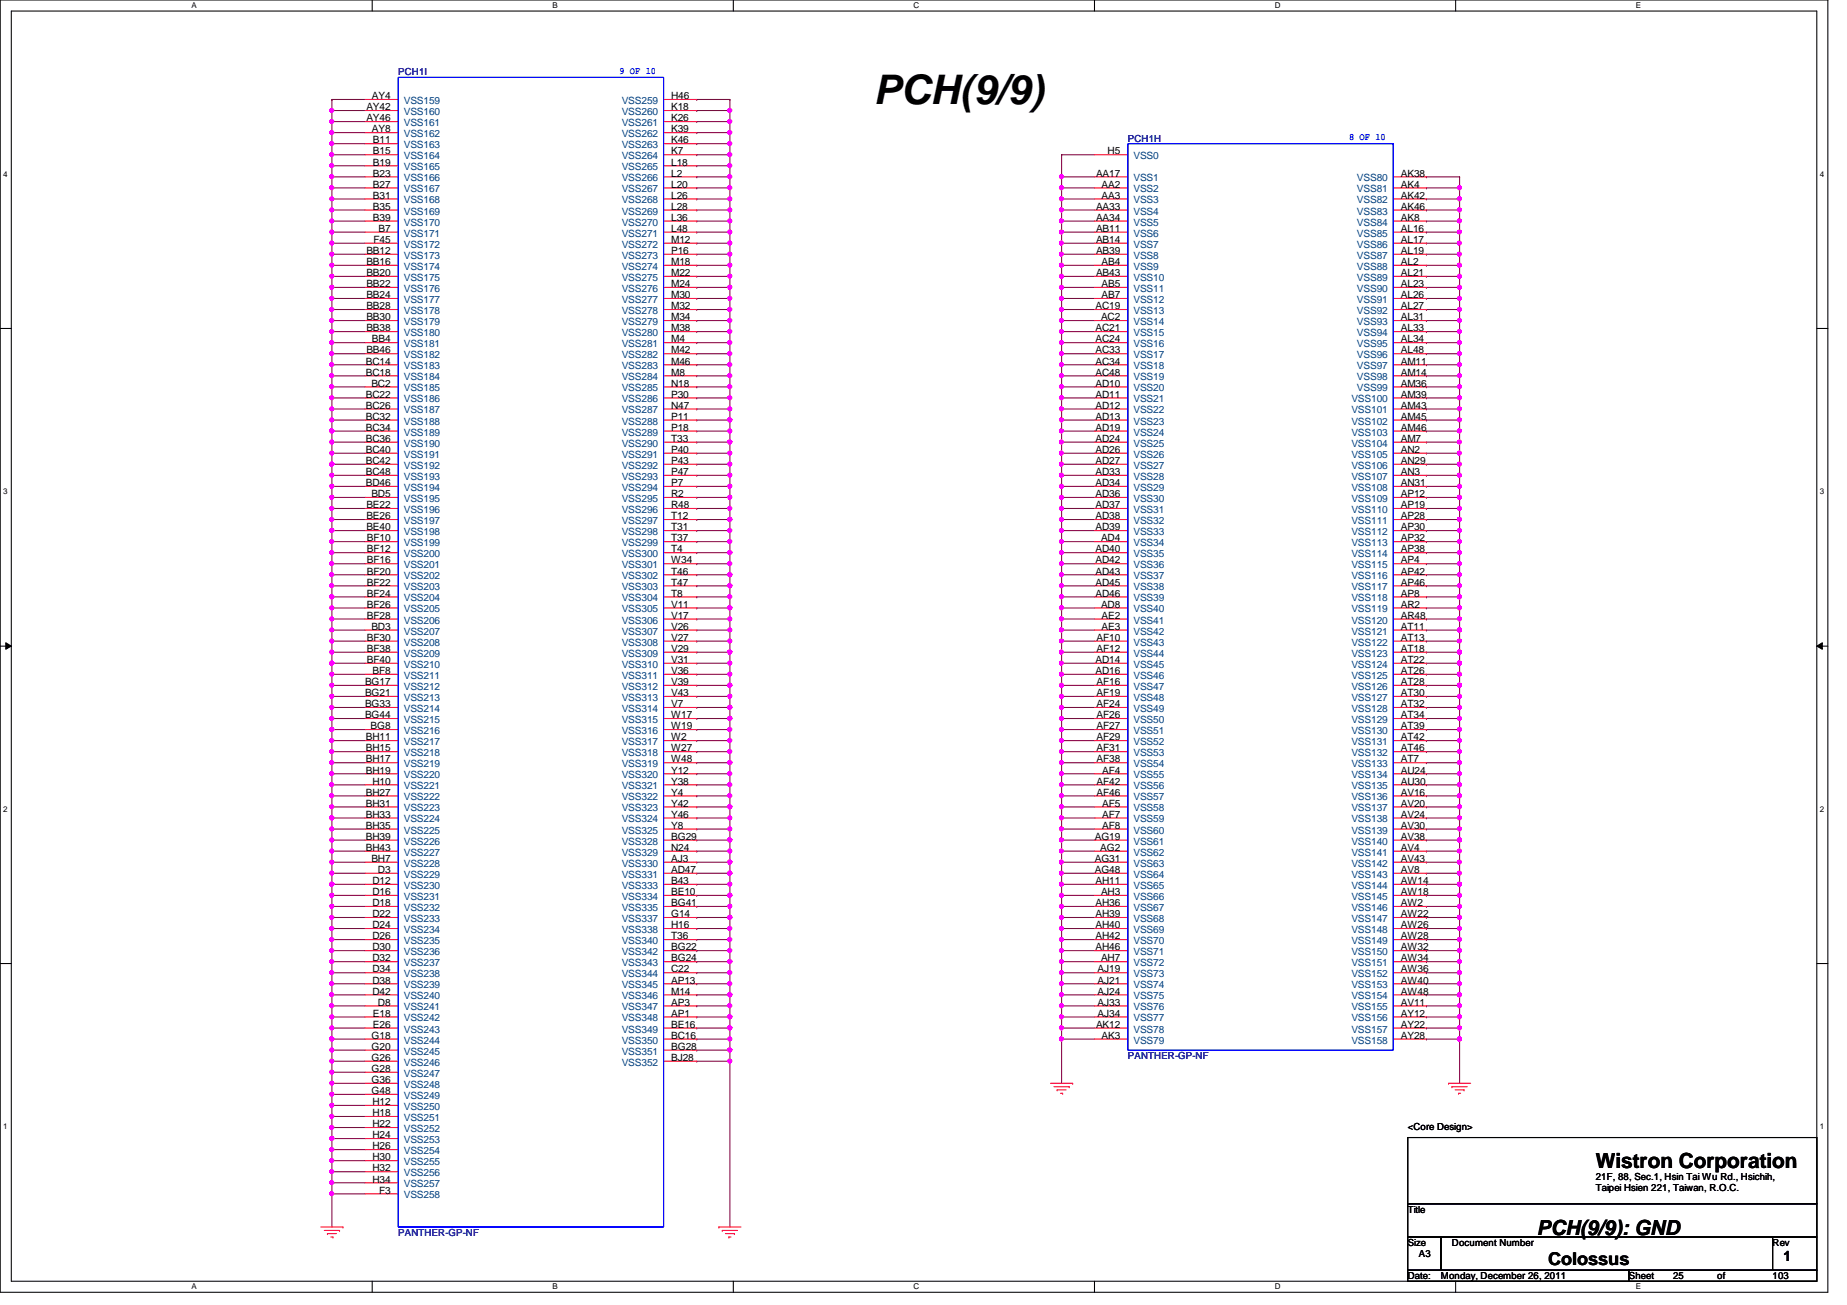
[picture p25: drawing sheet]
<svg xmlns="http://www.w3.org/2000/svg" width="297mm" height="210mm" viewBox="0 0 297 210" stroke-linecap="round" stroke-linejoin="round" font-family="sans-serif">
<defs><g id="words">
<text font-size="6.6" x="140.5" y="16.7">PCH(9/9)</text>
<g font-size="3.3">
<text x="256.6" y="187.9">Wistron Corporation</text>
<text x="247.2" y="198.6">PCH(9/9): GND</text>
</g>
<text font-size="2.8" x="249" y="203.5">Colossus</text>
<text font-size="2.3" x="286.8" y="202.9">1</text>
<g font-size="1.6" fill="#00f">
<text x="99.6" y="11.9">9 OF 10</text>
<text x="217" y="22.6">8 OF 10</text>
</g>
<g font-size="1.6">
<text x="58.9" y="17.7">AY42</text>
<text x="59.8" y="16">AY4</text>
<text x="107.9" y="16">H46</text>
<text x="107.9" y="17.7">K18</text>
<text x="58.9" y="19.5">AY46</text>
<text x="59.8" y="21.3">AY8</text>
<text x="60" y="23.1">B11</text>
<text x="107.9" y="21.3">K39</text>
<text x="107.9" y="23.1">K46</text>
<text x="107.9" y="19.5">K26</text>
<text x="60" y="24.8">B15</text>
<text x="60" y="26.6">B19</text>
<text x="60" y="28.4">B23</text>
<text x="107.9" y="24.8">K7</text>
<text x="107.9" y="26.6">L18</text>
<text x="107.9" y="28.4">L2</text>
<text x="176.3" y="28.4">AA17</text>
<text x="178.1" y="24.8">H5</text>
<text x="225.3" y="28.4">AK38</text>
<text x="60" y="30.2">B27</text>
<text x="60" y="32">B31</text>
<text x="60" y="33.7">B35</text>
<text x="60" y="35.5">B39</text>
<text x="107.9" y="30.2">L20</text>
<text x="107.9" y="32">L26</text>
<text x="107.9" y="33.7">L28</text>
<text x="107.9" y="35.5">L36</text>
<text x="176.3" y="35.5">AA34</text>
<text x="176.3" y="33.7">AA33</text>
<text x="177.2" y="30.2">AA2</text>
<text x="177.2" y="32">AA3</text>
<text x="225.3" y="30.2">AK4</text>
<text x="225.3" y="32">AK42</text>
<text x="225.3" y="33.7">AK46</text>
<text x="225.3" y="35.5">AK8</text>
<text x="58.9" y="40.9">BB12</text>
<text x="60.1" y="39.1">F45</text>
<text x="60.9" y="37.3">B7</text>
<text x="107.9" y="37.3">L48</text>
<text x="107.9" y="39.1">M12</text>
<text x="107.9" y="40.9">P16</text>
<text x="176.3" y="37.3">AB11</text>
<text x="176.3" y="39.1">AB14</text>
<text x="176.3" y="40.9">AB39</text>
<text x="225.3" y="37.3">AL16</text>
<text x="225.3" y="39.1">AL17</text>
<text x="225.3" y="40.9">AL19</text>
<text x="58.9" y="42.6">BB16</text>
<text x="58.9" y="44.4">BB20</text>
<text x="58.9" y="46.2">BB22</text>
<text x="58.9" y="48">BB24</text>
<text x="107.9" y="42.6">M18</text>
<text x="107.9" y="44.4">M22</text>
<text x="107.9" y="46.2">M24</text>
<text x="107.9" y="48">M30</text>
<text x="176.3" y="44.4">AB43</text>
<text x="177.2" y="42.6">AB4</text>
<text x="177.2" y="46.2">AB5</text>
<text x="177.2" y="48">AB7</text>
<text x="225.3" y="42.6">AL2</text>
<text x="225.3" y="44.4">AL21</text>
<text x="225.3" y="46.2">AL23</text>
<text x="225.3" y="48">AL26</text>
<text x="58.9" y="49.7">BB28</text>
<text x="58.9" y="51.5">BB30</text>
<text x="58.9" y="53.3">BB38</text>
<text x="107.9" y="49.7">M32</text>
<text x="107.9" y="51.5">M34</text>
<text x="107.9" y="53.3">M38</text>
<text x="176.2" y="49.7">AC19</text>
<text x="176.2" y="53.3">AC21</text>
<text x="177.1" y="51.5">AC2</text>
<text x="225.3" y="49.7">AL27</text>
<text x="225.3" y="51.5">AL31</text>
<text x="225.3" y="53.3">AL33</text>
<text x="58.8" y="58.6">BC14</text>
<text x="58.9" y="56.9">BB46</text>
<text x="59.8" y="55.1">BB4</text>
<text x="107.9" y="55.1">M4</text>
<text x="107.9" y="56.9">M42</text>
<text x="107.9" y="58.6">M46</text>
<text x="176.2" y="55.1">AC24</text>
<text x="176.2" y="56.9">AC33</text>
<text x="176.2" y="58.6">AC34</text>
<text x="225.3" y="56.9">AL48</text>
<text x="225.3" y="58.6">AM11</text>
<text x="225.3" y="55.1">AL34</text>
<text x="58.8" y="60.4">BC18</text>
<text x="58.8" y="64">BC22</text>
<text x="58.8" y="65.7">BC26</text>
<text x="59.7" y="62.2">BC2</text>
<text x="107.9" y="60.4">M8</text>
<text x="107.9" y="62.2">N18</text>
<text x="107.9" y="64">P30</text>
<text x="107.9" y="65.7">N47</text>
<text x="176.2" y="60.4">AC48</text>
<text x="176.2" y="62.2">AD10</text>
<text x="176.2" y="64">AD11</text>
<text x="176.2" y="65.7">AD12</text>
<text x="225.3" y="60.4">AM14</text>
<text x="225.3" y="62.2">AM36</text>
<text x="225.3" y="64">AM39</text>
<text x="225.3" y="65.7">AM43</text>
<text x="58.8" y="67.5">BC32</text>
<text x="58.8" y="69.3">BC34</text>
<text x="58.8" y="71.1">BC36</text>
<text x="107.9" y="67.5">P11</text>
<text x="107.9" y="69.3">P18</text>
<text x="107.9" y="71.1">T33</text>
<text x="176.2" y="67.5">AD13</text>
<text x="176.2" y="69.3">AD19</text>
<text x="176.2" y="71.1">AD24</text>
<text x="225.3" y="67.5">AM45</text>
<text x="225.3" y="69.3">AM46</text>
<text x="225.3" y="71.1">AM7</text>
<text x="58.8" y="72.9">BC40</text>
<text x="58.8" y="74.6">BC42</text>
<text x="58.8" y="76.4">BC48</text>
<text x="107.9" y="72.9">P40</text>
<text x="107.9" y="74.6">P43</text>
<text x="107.9" y="76.4">P47</text>
<text x="176.2" y="72.9">AD26</text>
<text x="176.2" y="74.6">AD27</text>
<text x="176.2" y="76.4">AD33</text>
<text x="225.3" y="72.9">AN2</text>
<text x="225.3" y="74.6">AN29</text>
<text x="225.3" y="76.4">AN3</text>
<text x="58.8" y="78.2">BD46</text>
<text x="58.9" y="81.7">BE22</text>
<text x="58.9" y="83.5">BE26</text>
<text x="59.7" y="80">BD5</text>
<text x="107.9" y="78.2">P7</text>
<text x="107.9" y="80">R2</text>
<text x="107.9" y="81.7">R48</text>
<text x="107.9" y="83.5">T12</text>
<text x="176.2" y="78.2">AD34</text>
<text x="176.2" y="80">AD36</text>
<text x="176.2" y="81.7">AD37</text>
<text x="176.2" y="83.5">AD38</text>
<text x="225.3" y="78.2">AN31</text>
<text x="225.3" y="80">AP12</text>
<text x="225.3" y="81.7">AP19</text>
<text x="225.3" y="83.5">AP28</text>
<text x="58.9" y="85.3">BE40</text>
<text x="59" y="87.1">BF10</text>
<text x="59" y="88.9">BF12</text>
<text x="107.9" y="85.3">T31</text>
<text x="107.9" y="87.1">T37</text>
<text x="107.9" y="88.9">T4</text>
<text x="176.2" y="85.3">AD39</text>
<text x="176.2" y="88.9">AD40</text>
<text x="177.1" y="87.1">AD4</text>
<text x="225.3" y="85.3">AP30</text>
<text x="225.3" y="87.1">AP32</text>
<text x="225.3" y="88.9">AP38</text>
<text x="59" y="90.6">BF16</text>
<text x="59" y="92.4">BF20</text>
<text x="59" y="94.2">BF22</text>
<text x="59" y="96">BF24</text>
<text x="107.9" y="90.6">W34</text>
<text x="107.9" y="92.4">T46</text>
<text x="107.9" y="94.2">T47</text>
<text x="107.9" y="96">T8</text>
<text x="176.2" y="90.6">AD42</text>
<text x="176.2" y="92.4">AD43</text>
<text x="176.2" y="94.2">AD45</text>
<text x="176.2" y="96">AD46</text>
<text x="225.3" y="92.4">AP42</text>
<text x="225.3" y="94.2">AP46</text>
<text x="225.3" y="96">AP8</text>
<text x="225.3" y="90.6">AP4</text>
<text x="59" y="97.7">BF26</text>
<text x="59" y="99.5">BF28</text>
<text x="59.7" y="101.3">BD3</text>
<text x="107.9" y="97.7">V11</text>
<text x="107.9" y="99.5">V17</text>
<text x="107.9" y="101.3">V26</text>
<text x="177.1" y="97.7">AD8</text>
<text x="177.2" y="101.3">AE3</text>
<text x="177.2" y="99.5">AE2</text>
<text x="225.3" y="97.7">AR2</text>
<text x="225.3" y="99.5">AR48</text>
<text x="225.3" y="101.3">AT11</text>
<text x="59" y="103.1">BF30</text>
<text x="59" y="104.9">BF38</text>
<text x="59" y="106.6">BF40</text>
<text x="107.9" y="103.1">V27</text>
<text x="107.9" y="104.9">V29</text>
<text x="107.9" y="106.6">V31</text>
<text x="176.2" y="106.6">AD14</text>
<text x="176.4" y="103.1">AF10</text>
<text x="176.4" y="104.9">AF12</text>
<text x="225.3" y="103.1">AT13</text>
<text x="225.3" y="104.9">AT18</text>
<text x="225.3" y="106.6">AT22</text>
<text x="58.7" y="110.2">BG17</text>
<text x="58.7" y="112">BG21</text>
<text x="58.7" y="113.7">BG33</text>
<text x="59.9" y="108.4">BF8</text>
<text x="107.9" y="108.4">V36</text>
<text x="107.9" y="110.2">V39</text>
<text x="107.9" y="112">V43</text>
<text x="107.9" y="113.7">V7</text>
<text x="176.2" y="108.4">AD16</text>
<text x="176.4" y="110.2">AF16</text>
<text x="176.4" y="112">AF19</text>
<text x="176.4" y="113.7">AF24</text>
<text x="225.3" y="108.4">AT26</text>
<text x="225.3" y="110.2">AT28</text>
<text x="225.3" y="112">AT30</text>
<text x="225.3" y="113.7">AT32</text>
<text x="58.7" y="115.5">BG44</text>
<text x="58.8" y="119.1">BH11</text>
<text x="59.6" y="117.3">BG8</text>
<text x="107.9" y="115.5">W17</text>
<text x="107.9" y="117.3">W19</text>
<text x="107.9" y="119.1">W2</text>
<text x="176.4" y="115.5">AF26</text>
<text x="176.4" y="117.3">AF27</text>
<text x="176.4" y="119.1">AF29</text>
<text x="225.3" y="119.1">AT42</text>
<text x="225.3" y="115.5">AT34</text>
<text x="225.3" y="117.3">AT39</text>
<text x="58.8" y="120.9">BH15</text>
<text x="58.8" y="122.6">BH17</text>
<text x="58.8" y="124.4">BH19</text>
<text x="107.9" y="120.9">W27</text>
<text x="107.9" y="122.6">W48</text>
<text x="107.9" y="124.4">Y12</text>
<text x="176.4" y="120.9">AF31</text>
<text x="176.4" y="122.6">AF38</text>
<text x="177.2" y="124.4">AF4</text>
<text x="225.3" y="120.9">AT46</text>
<text x="225.3" y="122.6">AT7</text>
<text x="225.3" y="124.4">AU24</text>
<text x="58.8" y="128">BH27</text>
<text x="58.8" y="129.8">BH31</text>
<text x="58.8" y="131.5">BH33</text>
<text x="59.9" y="126.2">H10</text>
<text x="107.9" y="126.2">Y38</text>
<text x="107.9" y="128">Y4</text>
<text x="107.9" y="129.8">Y42</text>
<text x="107.9" y="131.5">Y46</text>
<text x="176.4" y="126.2">AF42</text>
<text x="176.4" y="128">AF46</text>
<text x="177.2" y="131.5">AF7</text>
<text x="177.2" y="129.8">AF5</text>
<text x="225.3" y="126.2">AU30</text>
<text x="225.3" y="128">AV16</text>
<text x="225.3" y="129.8">AV20</text>
<text x="225.3" y="131.5">AV24</text>
<text x="58.8" y="133.3">BH35</text>
<text x="58.8" y="135.1">BH39</text>
<text x="58.8" y="136.9">BH43</text>
<text x="107.9" y="133.3">Y8</text>
<text x="107.9" y="135.1">BG29</text>
<text x="107.9" y="136.9">N24</text>
<text x="176.1" y="135.1">AG19</text>
<text x="177" y="136.9">AG2</text>
<text x="177.2" y="133.3">AF8</text>
<text x="225.3" y="133.3">AV30</text>
<text x="225.3" y="135.1">AV38</text>
<text x="225.3" y="136.9">AV4</text>
<text x="59.7" y="138.6">BH7</text>
<text x="59.9" y="142.2">D12</text>
<text x="59.9" y="144">D16</text>
<text x="60.8" y="140.4">D3</text>
<text x="107.9" y="138.6">AJ3</text>
<text x="107.9" y="140.4">AD47</text>
<text x="107.9" y="142.2">B43</text>
<text x="107.9" y="144">BE10</text>
<text x="176.1" y="138.6">AG31</text>
<text x="176.1" y="140.4">AG48</text>
<text x="176.2" y="142.2">AH11</text>
<text x="177.1" y="144">AH3</text>
<text x="225.3" y="138.6">AV43</text>
<text x="225.3" y="140.4">AV8</text>
<text x="225.3" y="142.2">AW14</text>
<text x="225.3" y="144">AW18</text>
<text x="59.9" y="145.8">D18</text>
<text x="59.9" y="147.5">D22</text>
<text x="59.9" y="149.3">D24</text>
<text x="107.9" y="145.8">BG41</text>
<text x="107.9" y="147.5">G14</text>
<text x="107.9" y="149.3">H16</text>
<text x="176.2" y="145.8">AH36</text>
<text x="176.2" y="147.5">AH39</text>
<text x="176.2" y="149.3">AH40</text>
<text x="225.3" y="145.8">AW2</text>
<text x="225.3" y="147.5">AW22</text>
<text x="225.3" y="149.3">AW26</text>
<text x="59.9" y="151.1">D26</text>
<text x="59.9" y="152.9">D30</text>
<text x="59.9" y="154.6">D32</text>
<text x="107.9" y="151.1">T36</text>
<text x="107.9" y="152.9">BG22</text>
<text x="107.9" y="154.6">BG24</text>
<text x="176.2" y="151.1">AH42</text>
<text x="176.2" y="152.9">AH46</text>
<text x="177.1" y="154.6">AH7</text>
<text x="225.3" y="151.1">AW28</text>
<text x="225.3" y="152.9">AW32</text>
<text x="225.3" y="154.6">AW34</text>
<text x="59.9" y="156.4">D34</text>
<text x="59.9" y="158.2">D38</text>
<text x="59.9" y="160">D42</text>
<text x="60.8" y="161.8">D8</text>
<text x="107.9" y="156.4">C22</text>
<text x="107.9" y="158.2">AP13</text>
<text x="107.9" y="160">M14</text>
<text x="107.9" y="161.8">AP3</text>
<text x="176.5" y="156.4">AJ19</text>
<text x="176.5" y="161.8">AJ33</text>
<text x="176.5" y="158.2">AJ21</text>
<text x="176.5" y="160">AJ24</text>
<text x="225.3" y="156.4">AW36</text>
<text x="225.3" y="158.2">AW40</text>
<text x="225.3" y="160">AW48</text>
<text x="225.3" y="161.8">AV11</text>
<text x="59.8" y="167.1">G18</text>
<text x="60" y="163.5">E18</text>
<text x="60" y="165.3">E26</text>
<text x="107.9" y="163.5">AP1</text>
<text x="107.9" y="165.3">BE16</text>
<text x="107.9" y="167.1">BC16</text>
<text x="176.3" y="165.3">AK12</text>
<text x="176.5" y="163.5">AJ34</text>
<text x="177.2" y="167.1">AK3</text>
<text x="225.3" y="163.5">AY12</text>
<text x="225.3" y="165.3">AY22</text>
<text x="225.3" y="167.1">AY28</text>
<text x="59.8" y="168.9">G20</text>
<text x="59.8" y="170.6">G26</text>
<text x="59.8" y="172.4">G28</text>
<text x="107.9" y="168.9">BG28</text>
<text x="107.9" y="170.6">BJ28</text>
<text x="59.8" y="174.2">G36</text>
<text x="59.8" y="176">G48</text>
<text x="59.9" y="177.8">H12</text>
<text x="59.9" y="179.5">H18</text>
<text x="59.9" y="181.3">H22</text>
<text x="59.9" y="183.1">H24</text>
<text x="59.9" y="184.9">H26</text>
<text x="226.4" y="181.7">&lt;Core Design&gt;</text>
<text x="59.9" y="186.6">H30</text>
<text x="59.9" y="188.4">H32</text>
<text x="59.9" y="190.2">H34</text>
<text x="61" y="192">F3</text>
<text x="256.6" y="189.7">21F, 88, Sec.1, Hsin Tai Wu Rd., Hsichih,</text>
<text x="256.6" y="191.6">Taipei Hsien 221, Taiwan, R.O.C.</text>
<text x="226.4" y="195.1">Title</text>
<text x="226.4" y="200.4">Size</text>
<text x="228.2" y="202.2">A3</text>
<text x="233.5" y="200.4">Document Number</text>
<text x="285.1" y="200.4">Rev</text>
<text x="226.4" y="205.7">Date:</text>
<text x="231.7" y="205.7">Monday, December 26, 2011</text>
<text x="262" y="205.7">Sheet</text>
<text x="269.1" y="205.7">25</text>
<text x="276.2" y="205.7">of</text>
<text x="285.1" y="205.7">103</text>
</g>
<g font-size="1.6" fill="#000080">
<text x="64" y="12.1">PCH1I</text>
<text x="181.4" y="22.8">PCH1H</text>
<text x="181.4" y="170.3">PANTHER-GP-NF</text>
<text x="64" y="198.8">PANTHER-GP-NF</text>
</g>
<g font-size="1.6" fill="#004080">
<text x="64.9" y="16.7">VSS159</text>
<text x="100" y="16.7">VSS259</text>
<text x="64.9" y="18.5">VSS160</text>
<text x="64.9" y="20.3">VSS161</text>
<text x="64.9" y="22.1">VSS162</text>
<text x="64.9" y="23.8">VSS163</text>
<text x="100" y="22.1">VSS262</text>
<text x="100" y="23.8">VSS263</text>
<text x="100" y="18.5">VSS260</text>
<text x="100" y="20.3">VSS261</text>
<text x="64.9" y="25.6">VSS164</text>
<text x="64.9" y="27.4">VSS165</text>
<text x="64.9" y="29.2">VSS166</text>
<text x="100" y="25.6">VSS264</text>
<text x="100" y="27.4">VSS265</text>
<text x="100" y="29.2">VSS266</text>
<text x="182.3" y="29.2">VSS1</text>
<text x="182.3" y="25.6">VSS0</text>
<text x="218.2" y="29.2">VSS80</text>
<text x="64.9" y="30.9">VSS167</text>
<text x="64.9" y="32.7">VSS168</text>
<text x="64.9" y="34.5">VSS169</text>
<text x="100" y="30.9">VSS267</text>
<text x="100" y="32.7">VSS268</text>
<text x="100" y="34.5">VSS269</text>
<text x="182.3" y="30.9">VSS2</text>
<text x="182.3" y="32.7">VSS3</text>
<text x="182.3" y="34.5">VSS4</text>
<text x="218.2" y="30.9">VSS81</text>
<text x="218.2" y="32.7">VSS82</text>
<text x="218.2" y="34.5">VSS83</text>
<text x="64.9" y="36.3">VSS170</text>
<text x="64.9" y="38.1">VSS171</text>
<text x="64.9" y="41.6">VSS173</text>
<text x="64.9" y="39.8">VSS172</text>
<text x="100" y="36.3">VSS270</text>
<text x="100" y="38.1">VSS271</text>
<text x="100" y="39.8">VSS272</text>
<text x="100" y="41.6">VSS273</text>
<text x="182.3" y="36.3">VSS5</text>
<text x="182.3" y="38.1">VSS6</text>
<text x="182.3" y="39.8">VSS7</text>
<text x="182.3" y="41.6">VSS8</text>
<text x="218.2" y="36.3">VSS84</text>
<text x="218.2" y="38.1">VSS85</text>
<text x="218.2" y="39.8">VSS86</text>
<text x="218.2" y="41.6">VSS87</text>
<text x="64.9" y="43.4">VSS174</text>
<text x="64.9" y="45.2">VSS175</text>
<text x="64.9" y="46.9">VSS176</text>
<text x="100" y="43.4">VSS274</text>
<text x="100" y="45.2">VSS275</text>
<text x="100" y="46.9">VSS276</text>
<text x="182.3" y="43.4">VSS9</text>
<text x="182.3" y="45.2">VSS10</text>
<text x="182.3" y="46.9">VSS11</text>
<text x="218.2" y="43.4">VSS88</text>
<text x="218.2" y="45.2">VSS89</text>
<text x="218.2" y="46.9">VSS90</text>
<text x="64.9" y="48.7">VSS177</text>
<text x="64.9" y="50.5">VSS178</text>
<text x="64.9" y="52.3">VSS179</text>
<text x="100" y="48.7">VSS277</text>
<text x="100" y="50.5">VSS278</text>
<text x="100" y="52.3">VSS279</text>
<text x="182.3" y="48.7">VSS12</text>
<text x="182.3" y="50.5">VSS13</text>
<text x="182.3" y="52.3">VSS14</text>
<text x="218.2" y="48.7">VSS91</text>
<text x="218.2" y="50.5">VSS92</text>
<text x="218.2" y="52.3">VSS93</text>
<text x="64.9" y="54.1">VSS180</text>
<text x="64.9" y="55.8">VSS181</text>
<text x="64.9" y="57.6">VSS182</text>
<text x="64.9" y="59.4">VSS183</text>
<text x="100" y="54.1">VSS280</text>
<text x="100" y="55.8">VSS281</text>
<text x="100" y="57.6">VSS282</text>
<text x="100" y="59.4">VSS283</text>
<text x="182.3" y="54.1">VSS15</text>
<text x="182.3" y="55.8">VSS16</text>
<text x="182.3" y="57.6">VSS17</text>
<text x="182.3" y="59.4">VSS18</text>
<text x="218.2" y="57.6">VSS96</text>
<text x="218.2" y="59.4">VSS97</text>
<text x="218.2" y="55.8">VSS95</text>
<text x="218.2" y="54.1">VSS94</text>
<text x="64.9" y="61.2">VSS184</text>
<text x="64.9" y="62.9">VSS185</text>
<text x="64.9" y="64.7">VSS186</text>
<text x="100" y="61.2">VSS284</text>
<text x="100" y="62.9">VSS285</text>
<text x="100" y="64.7">VSS286</text>
<text x="182.3" y="61.2">VSS19</text>
<text x="182.3" y="62.9">VSS20</text>
<text x="182.3" y="64.7">VSS21</text>
<text x="217.3" y="64.7">VSS100</text>
<text x="218.2" y="61.2">VSS98</text>
<text x="218.2" y="62.9">VSS99</text>
<text x="64.9" y="66.5">VSS187</text>
<text x="64.9" y="68.3">VSS188</text>
<text x="64.9" y="70.1">VSS189</text>
<text x="64.9" y="71.8">VSS190</text>
<text x="100" y="68.3">VSS288</text>
<text x="100" y="70.1">VSS289</text>
<text x="100" y="71.8">VSS290</text>
<text x="100" y="66.5">VSS287</text>
<text x="182.3" y="66.5">VSS22</text>
<text x="182.3" y="68.3">VSS23</text>
<text x="182.3" y="70.1">VSS24</text>
<text x="182.3" y="71.8">VSS25</text>
<text x="217.3" y="68.3">VSS102</text>
<text x="217.3" y="70.1">VSS103</text>
<text x="217.3" y="71.8">VSS104</text>
<text x="217.3" y="66.5">VSS101</text>
<text x="64.9" y="73.6">VSS191</text>
<text x="64.9" y="75.4">VSS192</text>
<text x="64.9" y="77.2">VSS193</text>
<text x="100" y="73.6">VSS291</text>
<text x="100" y="75.4">VSS292</text>
<text x="100" y="77.2">VSS293</text>
<text x="182.3" y="73.6">VSS26</text>
<text x="182.3" y="75.4">VSS27</text>
<text x="182.3" y="77.2">VSS28</text>
<text x="217.3" y="73.6">VSS105</text>
<text x="217.3" y="75.4">VSS106</text>
<text x="217.3" y="77.2">VSS107</text>
<text x="64.9" y="79">VSS194</text>
<text x="64.9" y="80.7">VSS195</text>
<text x="64.9" y="82.5">VSS196</text>
<text x="100" y="79">VSS294</text>
<text x="100" y="80.7">VSS295</text>
<text x="100" y="82.5">VSS296</text>
<text x="182.3" y="79">VSS29</text>
<text x="182.3" y="80.7">VSS30</text>
<text x="182.3" y="82.5">VSS31</text>
<text x="217.3" y="79">VSS108</text>
<text x="217.3" y="80.7">VSS109</text>
<text x="217.3" y="82.5">VSS110</text>
<text x="64.9" y="84.3">VSS197</text>
<text x="64.9" y="86.1">VSS198</text>
<text x="64.9" y="87.8">VSS199</text>
<text x="64.9" y="89.6">VSS200</text>
<text x="100" y="84.3">VSS297</text>
<text x="100" y="86.1">VSS298</text>
<text x="100" y="87.8">VSS299</text>
<text x="100" y="89.6">VSS300</text>
<text x="182.3" y="86.1">VSS33</text>
<text x="182.3" y="87.8">VSS34</text>
<text x="182.3" y="89.6">VSS35</text>
<text x="182.3" y="84.3">VSS32</text>
<text x="217.3" y="84.3">VSS111</text>
<text x="217.3" y="86.1">VSS112</text>
<text x="217.3" y="87.8">VSS113</text>
<text x="217.3" y="89.6">VSS114</text>
<text x="64.9" y="91.4">VSS201</text>
<text x="64.9" y="93.2">VSS202</text>
<text x="64.9" y="95">VSS203</text>
<text x="100" y="91.4">VSS301</text>
<text x="100" y="93.2">VSS302</text>
<text x="100" y="95">VSS303</text>
<text x="182.3" y="91.4">VSS36</text>
<text x="182.3" y="93.2">VSS37</text>
<text x="182.3" y="95">VSS38</text>
<text x="217.3" y="93.2">VSS116</text>
<text x="217.3" y="95">VSS117</text>
<text x="217.3" y="91.4">VSS115</text>
<text x="64.9" y="96.7">VSS204</text>
<text x="64.9" y="98.5">VSS205</text>
<text x="64.9" y="100.3">VSS206</text>
<text x="100" y="96.7">VSS304</text>
<text x="100" y="98.5">VSS305</text>
<text x="100" y="100.3">VSS306</text>
<text x="182.3" y="96.7">VSS39</text>
<text x="182.3" y="98.5">VSS40</text>
<text x="182.3" y="100.3">VSS41</text>
<text x="217.3" y="96.7">VSS118</text>
<text x="217.3" y="98.5">VSS119</text>
<text x="217.3" y="100.3">VSS120</text>
<text x="64.9" y="102.1">VSS207</text>
<text x="64.9" y="103.8">VSS208</text>
<text x="64.9" y="105.6">VSS209</text>
<text x="64.9" y="107.4">VSS210</text>
<text x="100" y="102.1">VSS307</text>
<text x="100" y="103.8">VSS308</text>
<text x="100" y="105.6">VSS309</text>
<text x="100" y="107.4">VSS310</text>
<text x="182.3" y="103.8">VSS43</text>
<text x="182.3" y="105.6">VSS44</text>
<text x="182.3" y="102.1">VSS42</text>
<text x="182.3" y="107.4">VSS45</text>
<text x="217.3" y="102.1">VSS121</text>
<text x="217.3" y="103.8">VSS122</text>
<text x="217.3" y="105.6">VSS123</text>
<text x="217.3" y="107.4">VSS124</text>
<text x="64.9" y="109.2">VSS211</text>
<text x="64.9" y="111">VSS212</text>
<text x="64.9" y="112.7">VSS213</text>
<text x="100" y="109.2">VSS311</text>
<text x="100" y="111">VSS312</text>
<text x="100" y="112.7">VSS313</text>
<text x="182.3" y="109.2">VSS46</text>
<text x="182.3" y="111">VSS47</text>
<text x="182.3" y="112.7">VSS48</text>
<text x="217.3" y="109.2">VSS125</text>
<text x="217.3" y="111">VSS126</text>
<text x="217.3" y="112.7">VSS127</text>
<text x="64.9" y="114.5">VSS214</text>
<text x="64.9" y="116.3">VSS215</text>
<text x="64.9" y="118.1">VSS216</text>
<text x="64.9" y="119.8">VSS217</text>
<text x="100" y="114.5">VSS314</text>
<text x="100" y="116.3">VSS315</text>
<text x="100" y="118.1">VSS316</text>
<text x="100" y="119.8">VSS317</text>
<text x="182.3" y="114.5">VSS49</text>
<text x="182.3" y="116.3">VSS50</text>
<text x="182.3" y="118.1">VSS51</text>
<text x="182.3" y="119.8">VSS52</text>
<text x="217.3" y="114.5">VSS128</text>
<text x="217.3" y="119.8">VSS131</text>
<text x="217.3" y="116.3">VSS129</text>
<text x="217.3" y="118.1">VSS130</text>
<text x="64.9" y="121.6">VSS218</text>
<text x="64.9" y="123.4">VSS219</text>
<text x="64.9" y="125.2">VSS220</text>
<text x="100" y="121.6">VSS318</text>
<text x="100" y="123.4">VSS319</text>
<text x="100" y="125.2">VSS320</text>
<text x="182.3" y="121.6">VSS53</text>
<text x="182.3" y="123.4">VSS54</text>
<text x="182.3" y="125.2">VSS55</text>
<text x="217.3" y="121.6">VSS132</text>
<text x="217.3" y="123.4">VSS133</text>
<text x="217.3" y="125.2">VSS134</text>
<text x="64.9" y="128.7">VSS222</text>
<text x="64.9" y="130.5">VSS223</text>
<text x="64.9" y="127">VSS221</text>
<text x="100" y="127">VSS321</text>
<text x="100" y="128.7">VSS322</text>
<text x="100" y="130.5">VSS323</text>
<text x="182.3" y="127">VSS56</text>
<text x="182.3" y="128.7">VSS57</text>
<text x="182.3" y="130.5">VSS58</text>
<text x="217.3" y="127">VSS135</text>
<text x="217.3" y="128.7">VSS136</text>
<text x="217.3" y="130.5">VSS137</text>
<text x="64.9" y="132.3">VSS224</text>
<text x="64.9" y="134.1">VSS225</text>
<text x="64.9" y="135.8">VSS226</text>
<text x="64.9" y="137.6">VSS227</text>
<text x="100" y="132.3">VSS324</text>
<text x="100" y="134.1">VSS325</text>
<text x="100" y="135.8">VSS328</text>
<text x="100" y="137.6">VSS329</text>
<text x="182.3" y="132.3">VSS59</text>
<text x="182.3" y="134.1">VSS60</text>
<text x="182.3" y="135.8">VSS61</text>
<text x="182.3" y="137.6">VSS62</text>
<text x="217.3" y="132.3">VSS138</text>
<text x="217.3" y="134.1">VSS139</text>
<text x="217.3" y="135.8">VSS140</text>
<text x="217.3" y="137.6">VSS141</text>
<text x="64.9" y="139.4">VSS228</text>
<text x="64.9" y="141.2">VSS229</text>
<text x="64.9" y="143">VSS230</text>
<text x="100" y="139.4">VSS330</text>
<text x="100" y="141.2">VSS331</text>
<text x="100" y="143">VSS333</text>
<text x="182.3" y="139.4">VSS63</text>
<text x="182.3" y="141.2">VSS64</text>
<text x="182.3" y="143">VSS65</text>
<text x="217.3" y="139.4">VSS142</text>
<text x="217.3" y="141.2">VSS143</text>
<text x="217.3" y="143">VSS144</text>
<text x="64.9" y="144.7">VSS231</text>
<text x="64.9" y="146.5">VSS232</text>
<text x="64.9" y="148.3">VSS233</text>
<text x="100" y="144.7">VSS334</text>
<text x="100" y="146.5">VSS335</text>
<text x="100" y="148.3">VSS337</text>
<text x="182.3" y="144.7">VSS66</text>
<text x="182.3" y="146.5">VSS67</text>
<text x="182.3" y="148.3">VSS68</text>
<text x="217.3" y="144.7">VSS145</text>
<text x="217.3" y="146.5">VSS146</text>
<text x="217.3" y="148.3">VSS147</text>
<text x="64.9" y="150.1">VSS234</text>
<text x="64.9" y="151.8">VSS235</text>
<text x="64.9" y="153.6">VSS236</text>
<text x="64.9" y="155.4">VSS237</text>
<text x="100" y="150.1">VSS338</text>
<text x="100" y="151.8">VSS340</text>
<text x="100" y="153.6">VSS342</text>
<text x="100" y="155.4">VSS343</text>
<text x="182.3" y="150.1">VSS69</text>
<text x="182.3" y="151.8">VSS70</text>
<text x="182.3" y="153.6">VSS71</text>
<text x="182.3" y="155.4">VSS72</text>
<text x="217.3" y="150.1">VSS148</text>
<text x="217.3" y="151.8">VSS149</text>
<text x="217.3" y="153.6">VSS150</text>
<text x="217.3" y="155.4">VSS151</text>
<text x="64.9" y="157.2">VSS238</text>
<text x="64.9" y="159">VSS239</text>
<text x="64.9" y="160.7">VSS240</text>
<text x="100" y="157.2">VSS344</text>
<text x="100" y="159">VSS345</text>
<text x="100" y="160.7">VSS346</text>
<text x="182.3" y="157.2">VSS73</text>
<text x="182.3" y="159">VSS74</text>
<text x="182.3" y="160.7">VSS75</text>
<text x="217.3" y="157.2">VSS152</text>
<text x="217.3" y="159">VSS153</text>
<text x="217.3" y="160.7">VSS154</text>
<text x="64.9" y="162.5">VSS241</text>
<text x="64.9" y="164.3">VSS242</text>
<text x="64.9" y="166.1">VSS243</text>
<text x="64.9" y="167.9">VSS244</text>
<text x="100" y="162.5">VSS347</text>
<text x="100" y="164.3">VSS348</text>
<text x="100" y="166.1">VSS349</text>
<text x="100" y="167.9">VSS350</text>
<text x="182.3" y="162.5">VSS76</text>
<text x="182.3" y="164.3">VSS77</text>
<text x="182.3" y="166.1">VSS78</text>
<text x="182.3" y="167.9">VSS79</text>
<text x="217.3" y="162.5">VSS155</text>
<text x="217.3" y="164.3">VSS156</text>
<text x="217.3" y="166.1">VSS157</text>
<text x="217.3" y="167.9">VSS158</text>
<text x="64.9" y="169.6">VSS245</text>
<text x="64.9" y="171.4">VSS246</text>
<text x="64.9" y="173.2">VSS247</text>
<text x="100" y="169.6">VSS351</text>
<text x="100" y="171.4">VSS352</text>
<text x="64.9" y="175">VSS248</text>
<text x="64.9" y="176.7">VSS249</text>
<text x="64.9" y="178.5">VSS250</text>
<text x="64.9" y="180.3">VSS251</text>
<text x="64.9" y="182.1">VSS252</text>
<text x="64.9" y="183.9">VSS253</text>
<text x="64.9" y="185.6">VSS254</text>
<text x="64.9" y="187.4">VSS255</text>
<text x="64.9" y="189.2">VSS256</text>
<text x="64.9" y="191">VSS257</text>
<text x="64.9" y="192.7">VSS258</text>
</g>
<g font-size="1.3">
<text x="30.8" y="1.3">A</text>
<text x="88.9" y="1.3">B</text>
<text x="146.9" y="1.3">C</text>
<text x="205" y="1.3">D</text>
<text x="263.1" y="1.3">E</text>
<text x=".5" y="28.4">4</text>
<text x="292.6" y="28.4">4</text>
<text x=".5" y="79.5">3</text>
<text x="292.6" y="79.5">3</text>
<text x=".5" y="130.6">2</text>
<text x="292.6" y="130.6">2</text>
<text x=".5" y="181.7">1</text>
<text x="292.6" y="181.7">1</text>
<text x="30.8" y="207.4">A</text>
<text x="88.9" y="207.4">B</text>
<text x="146.9" y="207.4">C</text>
<text x="205" y="207.4">D</text>
<text x="263.1" y="207.4">E</text>
</g>
</g></defs>
<path d="M0 0h294v207.9h-294zM1.8 1.8h290.4v204.3h-290.4z" fill="none" stroke="#000" stroke-width=".17"/>
<g fill="#fff">
<path d="M30.8 .2h.8v1.4h-.8z"/>
<path d="M30.8 206.2h.8v1.4h-.8z"/>
</g>
<path d="M59.9 0v1.8M59.9 206.1v1.8" fill="none" stroke="#000" stroke-width=".17"/>
<g fill="#fff">
<path d="M88.9 .2h.8v1.4h-.8z"/>
<path d="M88.9 206.2h.8v1.4h-.8z"/>
</g>
<path d="M117.9 0v1.8M117.9 206.1v1.8" fill="none" stroke="#000" stroke-width=".17"/>
<g fill="#fff">
<path d="M146.9 .2h.9v1.4h-.9z"/>
<path d="M146.9 206.2h.9v1.4h-.9z"/>
</g>
<path d="M176 0v1.8M176 206.1v1.8" fill="none" stroke="#000" stroke-width=".17"/>
<g fill="#fff">
<path d="M205 .2h.9v1.4h-.9z"/>
<path d="M205 206.2h.9v1.4h-.9z"/>
</g>
<path d="M234.1 0v1.8M234.1 206.1v1.8" fill="none" stroke="#000" stroke-width=".17"/>
<g fill="#fff">
<path d="M263.1 .2h.8v1.4h-.8z"/>
<path d="M263.1 206.2h.8v1.4h-.8z"/>
<path d="M.5 27.3h.7v1.4h-.7z"/>
<path d="M292.6 27.3h.7v1.4h-.7z"/>
<path d="M.5 78.4h.7v1.4h-.7z"/>
<path d="M292.6 78.4h.7v1.4h-.7z"/>
</g>
<path d="M0 52.8h1.8M292.2 52.8h1.8" fill="none" stroke="#000" stroke-width=".17"/>
<g fill="#fff">
<path d="M.5 129.5h.7v1.4h-.7z"/>
<path d="M292.6 129.5h.7v1.4h-.7z"/>
</g>
<path d="M0 103.9h1.8M292.2 103.9h1.8" fill="none" stroke="#000" stroke-width=".17"/>
<path d="M.9 103.4l.9 .5-.9 .5zM292.2 103.9l.9-.5v1z" fill="#000"/>
<path d="M.9 103.4l.9 .5-.9 .5zM292.2 103.9l.9-.5v1z" fill="none" stroke="#000" stroke-width=".16"/>
<g fill="#fff">
<path d="M.5 180.5h.7v1.4h-.7z"/>
<path d="M292.6 180.5h.7v1.4h-.7z"/>
</g>
<path d="M0 155h1.8M292.2 155h1.8" fill="none" stroke="#000" stroke-width=".17"/>
<path d="M229.4 37.3h.1M229.4 37.3h5.3" fill="none" stroke="#800040" stroke-width=".17"/>
<circle cx="234.7" cy="37.3" r=".32" fill="#f0f"/>
<circle cx="234.7" cy="37.3" r=".32" fill="none" stroke="#f0f" stroke-width=".17"/>
<path d="M229.4 48h.1M229.4 46.2h.1M229.4 44.4h.1M229.4 48h5.3M229.4 46.2h5.3M229.4 44.4h5.3M234.7 163.6h.1M234.7 163.6v1.8" fill="none" stroke="#800040" stroke-width=".17"/>
<circle cx="234.7" cy="44.4" r=".32" fill="#f0f"/>
<circle cx="234.7" cy="44.4" r=".32" fill="none" stroke="#f0f" stroke-width=".17"/>
<path d="M229.4 39.1h.1M229.4 39.1h5.3" fill="none" stroke="#800040" stroke-width=".17"/>
<circle cx="234.7" cy="39.1" r=".32" fill="#f0f"/>
<circle cx="234.7" cy="39.1" r=".32" fill="none" stroke="#f0f" stroke-width=".17"/>
<path d="M234.7 160h.1M234.7 160v1.8" fill="none" stroke="#800040" stroke-width=".17"/>
<circle cx="234.7" cy="160" r=".32" fill="#f0f"/>
<circle cx="234.7" cy="160" r=".32" fill="none" stroke="#f0f" stroke-width=".17"/>
<path d="M229.4 40.9h.1M229.4 40.9h5.3" fill="none" stroke="#800040" stroke-width=".17"/>
<circle cx="234.7" cy="40.9" r=".32" fill="#f0f"/>
<circle cx="234.7" cy="40.9" r=".32" fill="none" stroke="#f0f" stroke-width=".17"/>
<path d="M229.4 42.7h.1M229.4 58.7h.1M229.4 42.7h5.3M229.4 58.7h5.3M234.7 158.2h.1M234.7 158.2v1.8" fill="none" stroke="#800040" stroke-width=".17"/>
<circle cx="234.7" cy="58.6" r=".32" fill="#f0f"/>
<circle cx="234.7" cy="58.6" r=".32" fill="none" stroke="#f0f" stroke-width=".17"/>
<path d="M229.4 56.9h.1M229.4 55.1h.1M229.4 56.9h5.3M229.4 55.1h5.3" fill="none" stroke="#800040" stroke-width=".17"/>
<circle cx="234.7" cy="55.1" r=".32" fill="#f0f"/>
<circle cx="234.7" cy="55.1" r=".32" fill="none" stroke="#f0f" stroke-width=".17"/>
<path d="M229.4 60.5h.1M229.4 65.8h.1M229.4 60.5h5.3M229.4 65.8h5.3" fill="none" stroke="#800040" stroke-width=".17"/>
<circle cx="234.7" cy="65.8" r=".32" fill="#f0f"/>
<circle cx="234.7" cy="65.8" r=".32" fill="none" stroke="#f0f" stroke-width=".17"/>
<path d="M229.4 67.6h.1M229.4 67.6h5.3" fill="none" stroke="#800040" stroke-width=".17"/>
<circle cx="234.7" cy="67.5" r=".32" fill="#f0f"/>
<circle cx="234.7" cy="67.5" r=".32" fill="none" stroke="#f0f" stroke-width=".17"/>
<path d="M229.4 69.3h.1M229.4 64h.1M229.4 69.3h5.3M229.4 64h5.3" fill="none" stroke="#800040" stroke-width=".17"/>
<circle cx="234.7" cy="64" r=".32" fill="#f0f"/>
<circle cx="234.7" cy="64" r=".32" fill="none" stroke="#f0f" stroke-width=".17"/>
<path d="M229.4 62.2h.1M229.4 62.2h5.3" fill="none" stroke="#800040" stroke-width=".17"/>
<circle cx="234.7" cy="62.2" r=".32" fill="#f0f"/>
<circle cx="234.7" cy="62.2" r=".32" fill="none" stroke="#f0f" stroke-width=".17"/>
<path d="M229.4 49.8h.1M229.4 51.6h.1M229.4 53.3h.1M229.4 49.8h5.3M229.4 51.6h5.3M229.4 53.3h5.3" fill="none" stroke="#800040" stroke-width=".17"/>
<circle cx="234.7" cy="53.3" r=".32" fill="#f0f"/>
<circle cx="234.7" cy="53.3" r=".32" fill="none" stroke="#f0f" stroke-width=".17"/>
<path d="M234.7 147.6h.1M234.7 147.6v1.8" fill="none" stroke="#800040" stroke-width=".17"/>
<circle cx="234.7" cy="147.5" r=".32" fill="#f0f"/>
<circle cx="234.7" cy="147.5" r=".32" fill="none" stroke="#f0f" stroke-width=".17"/>
<path d="M234.7 144h.1M234.7 144v1.8" fill="none" stroke="#800040" stroke-width=".17"/>
<circle cx="234.7" cy="144" r=".32" fill="#f0f"/>
<circle cx="234.7" cy="144" r=".32" fill="none" stroke="#f0f" stroke-width=".17"/>
<path d="M234.7 32h.1M234.7 32v1.8M234.7 58.7h.1M234.7 58.7v1.8M234.7 67.6h.1M234.7 67.6v1.7M234.7 138.7h.1M234.7 138.7v1.8" fill="none" stroke="#800040" stroke-width=".17"/>
<circle cx="234.7" cy="32" r=".32" fill="#f0f"/>
<circle cx="234.7" cy="32" r=".32" fill="none" stroke="#f0f" stroke-width=".17"/>
<path d="M234.7 55.1h.1M234.7 56.9h.1M234.7 55.1v3.6" fill="none" stroke="#800040" stroke-width=".17"/>
<circle cx="234.7" cy="56.9" r=".32" fill="#f0f"/>
<circle cx="234.7" cy="56.9" r=".32" fill="none" stroke="#f0f" stroke-width=".17"/>
<path d="M234.7 49.8h.1M234.7 49.8v1.8" fill="none" stroke="#800040" stroke-width=".17"/>
<circle cx="234.7" cy="49.8" r=".32" fill="#f0f"/>
<circle cx="234.7" cy="49.8" r=".32" fill="none" stroke="#f0f" stroke-width=".17"/>
<path d="M234.7 48h.1M234.7 48v1.8" fill="none" stroke="#800040" stroke-width=".17"/>
<circle cx="234.7" cy="48" r=".32" fill="#f0f"/>
<circle cx="234.7" cy="48" r=".32" fill="none" stroke="#f0f" stroke-width=".17"/>
<path d="M234.7 40.9h.1M234.7 40.9v1.8M234.7 65.8h.1M234.7 60.5h.1M234.7 60.5v1.7M234.7 65.8v1.8" fill="none" stroke="#800040" stroke-width=".17"/>
<circle cx="234.7" cy="60.4" r=".32" fill="#f0f"/>
<circle cx="234.7" cy="60.4" r=".32" fill="none" stroke="#f0f" stroke-width=".17"/>
<path d="M234.7 39.1h.1M234.7 35.6h.1M234.7 35.6v1.7M234.7 39.1v1.8M234.7 62.2h.1M234.7 62.2v1.8" fill="none" stroke="#800040" stroke-width=".17"/>
<circle cx="234.7" cy="35.5" r=".32" fill="#f0f"/>
<circle cx="234.7" cy="35.5" r=".32" fill="none" stroke="#f0f" stroke-width=".17"/>
<path d="M234.7 33.8h.1M234.7 33.8v1.8" fill="none" stroke="#800040" stroke-width=".17"/>
<circle cx="234.7" cy="33.8" r=".32" fill="#f0f"/>
<circle cx="234.7" cy="33.8" r=".32" fill="none" stroke="#f0f" stroke-width=".17"/>
<path d="M234.7 44.4h.1M234.7 51.6h.1M234.7 44.4v1.8M234.7 51.6v1.7" fill="none" stroke="#800040" stroke-width=".17"/>
<circle cx="234.7" cy="51.5" r=".32" fill="#f0f"/>
<circle cx="234.7" cy="51.5" r=".32" fill="none" stroke="#f0f" stroke-width=".17"/>
<path d="M234.7 46.2h.1M234.7 46.2v1.8" fill="none" stroke="#800040" stroke-width=".17"/>
<circle cx="234.7" cy="46.2" r=".32" fill="#f0f"/>
<circle cx="234.7" cy="46.2" r=".32" fill="none" stroke="#f0f" stroke-width=".17"/>
<path d="M234.7 135.1h.1M234.7 135.1v1.8" fill="none" stroke="#800040" stroke-width=".17"/>
<circle cx="234.7" cy="135.1" r=".32" fill="#f0f"/>
<circle cx="234.7" cy="135.1" r=".32" fill="none" stroke="#f0f" stroke-width=".17"/>
<path d="M234.7 133.3h.1M234.7 129.8h.1M234.7 129.8v1.8M234.7 133.3v1.8" fill="none" stroke="#800040" stroke-width=".17"/>
<circle cx="234.7" cy="129.8" r=".32" fill="#f0f"/>
<circle cx="234.7" cy="129.8" r=".32" fill="none" stroke="#f0f" stroke-width=".17"/>
<path d="M229.4 80h.1M229.4 80h5.3" fill="none" stroke="#800040" stroke-width=".17"/>
<circle cx="234.7" cy="80" r=".32" fill="#f0f"/>
<circle cx="234.7" cy="80" r=".32" fill="none" stroke="#f0f" stroke-width=".17"/>
<path d="M229.4 78.2h.1M229.4 78.2h5.3" fill="none" stroke="#800040" stroke-width=".17"/>
<circle cx="234.7" cy="78.2" r=".32" fill="#f0f"/>
<circle cx="234.7" cy="78.2" r=".32" fill="none" stroke="#f0f" stroke-width=".17"/>
<path d="M229.4 76.5h.1M229.4 76.5h5.3" fill="none" stroke="#800040" stroke-width=".17"/>
<circle cx="234.7" cy="76.4" r=".32" fill="#f0f"/>
<circle cx="234.7" cy="76.4" r=".32" fill="none" stroke="#f0f" stroke-width=".17"/>
<path d="M229.4 81.8h.1M229.4 87.1h.1M229.4 88.9h.1M229.4 81.8h5.3M229.4 87.1h5.3M229.4 88.9h5.3" fill="none" stroke="#800040" stroke-width=".17"/>
<circle cx="234.7" cy="88.9" r=".32" fill="#f0f"/>
<circle cx="234.7" cy="88.9" r=".32" fill="none" stroke="#f0f" stroke-width=".17"/>
<path d="M229.4 90.7h.1M229.4 90.7h5.3" fill="none" stroke="#800040" stroke-width=".17"/>
<circle cx="234.7" cy="90.7" r=".32" fill="#f0f"/>
<circle cx="234.7" cy="90.7" r=".32" fill="none" stroke="#f0f" stroke-width=".17"/>
<path d="M53.4 158.2h.1M53.4 158.2v1.8" fill="none" stroke="#800040" stroke-width=".17"/>
<circle cx="53.4" cy="158.2" r=".32" fill="#f0f"/>
<circle cx="53.4" cy="158.2" r=".32" fill="none" stroke="#f0f" stroke-width=".17"/>
<path d="M229.4 85.3h.1M229.4 83.6h.1M229.4 85.3h5.3M229.4 83.6h5.3" fill="none" stroke="#800040" stroke-width=".17"/>
<circle cx="234.7" cy="83.5" r=".32" fill="#f0f"/>
<circle cx="234.7" cy="83.5" r=".32" fill="none" stroke="#f0f" stroke-width=".17"/>
<path d="M229.4 99.6h.1M229.4 99.6h5.3M234.7 122.7h.1M234.7 122.7v1.8" fill="none" stroke="#800040" stroke-width=".17"/>
<circle cx="234.7" cy="122.7" r=".32" fill="#f0f"/>
<circle cx="234.7" cy="122.7" r=".32" fill="none" stroke="#f0f" stroke-width=".17"/>
<path d="M229.4 101.3h.1M229.4 101.3h5.3" fill="none" stroke="#800040" stroke-width=".17"/>
<circle cx="234.7" cy="101.3" r=".32" fill="#f0f"/>
<circle cx="234.7" cy="101.3" r=".32" fill="none" stroke="#f0f" stroke-width=".17"/>
<path d="M229.4 110.2h.1M229.4 110.2h5.3" fill="none" stroke="#800040" stroke-width=".17"/>
<circle cx="234.7" cy="110.2" r=".32" fill="#f0f"/>
<circle cx="234.7" cy="110.2" r=".32" fill="none" stroke="#f0f" stroke-width=".17"/>
<path d="M229.4 108.5h.1M229.4 103.1h.1M229.4 108.5h5.3M229.4 103.1h5.3" fill="none" stroke="#800040" stroke-width=".17"/>
<circle cx="234.7" cy="103.1" r=".32" fill="#f0f"/>
<circle cx="234.7" cy="103.1" r=".32" fill="none" stroke="#f0f" stroke-width=".17"/>
<path d="M229.4 97.8h.1M229.4 92.5h.1M229.4 97.8h5.3M229.4 92.5h5.3" fill="none" stroke="#800040" stroke-width=".17"/>
<circle cx="234.7" cy="92.4" r=".32" fill="#f0f"/>
<circle cx="234.7" cy="92.4" r=".32" fill="none" stroke="#f0f" stroke-width=".17"/>
<path d="M229.4 104.9h.1M229.4 104.9h5.3" fill="none" stroke="#800040" stroke-width=".17"/>
<circle cx="234.7" cy="104.9" r=".32" fill="#f0f"/>
<circle cx="234.7" cy="104.9" r=".32" fill="none" stroke="#f0f" stroke-width=".17"/>
<path d="M229.4 106.7h.1M229.4 106.7h5.3" fill="none" stroke="#800040" stroke-width=".17"/>
<circle cx="234.7" cy="106.7" r=".32" fill="#f0f"/>
<circle cx="234.7" cy="106.7" r=".32" fill="none" stroke="#f0f" stroke-width=".17"/>
<path d="M229.4 96h.1M229.4 96h5.3M229.4 112h.1M229.4 112h5.3" fill="none" stroke="#800040" stroke-width=".17"/>
<circle cx="234.7" cy="96" r=".32" fill="#f0f"/>
<circle cx="234.7" cy="96" r=".32" fill="none" stroke="#f0f" stroke-width=".17"/>
<path d="M229.4 94.2h.1M229.4 94.2h5.3" fill="none" stroke="#800040" stroke-width=".17"/>
<circle cx="234.7" cy="94.2" r=".32" fill="#f0f"/>
<circle cx="234.7" cy="94.2" r=".32" fill="none" stroke="#f0f" stroke-width=".17"/>
<path d="M229.4 71.1h.1M229.4 72.9h.1M229.4 74.7h.1M229.4 71.1h5.3M229.4 72.9h5.3M229.4 74.7h5.3M234.7 81.8h.1M234.7 81.8v1.8" fill="none" stroke="#800040" stroke-width=".17"/>
<circle cx="234.7" cy="81.8" r=".32" fill="#f0f"/>
<circle cx="234.7" cy="81.8" r=".32" fill="none" stroke="#f0f" stroke-width=".17"/>
<path d="M234.7 80h.1M234.7 80v1.8" fill="none" stroke="#800040" stroke-width=".17"/>
<circle cx="234.7" cy="80" r=".32" fill="#f0f"/>
<circle cx="234.7" cy="80" r=".32" fill="none" stroke="#f0f" stroke-width=".17"/>
<path d="M234.7 78.2h.1M234.7 78.2v1.8M234.7 94.2h.1M234.7 85.3h.1M234.7 85.3v1.8M234.7 94.2v1.8" fill="none" stroke="#800040" stroke-width=".17"/>
<circle cx="234.7" cy="85.3" r=".32" fill="#f0f"/>
<circle cx="234.7" cy="85.3" r=".32" fill="none" stroke="#f0f" stroke-width=".17"/>
<path d="M234.7 96h.1M234.7 96v1.8" fill="none" stroke="#800040" stroke-width=".17"/>
<circle cx="234.7" cy="96" r=".32" fill="#f0f"/>
<circle cx="234.7" cy="96" r=".32" fill="none" stroke="#f0f" stroke-width=".17"/>
<path d="M234.7 99.6h.1M234.7 99.6v1.7M234.7 103.1h.1M234.7 103.1v1.8" fill="none" stroke="#800040" stroke-width=".17"/>
<circle cx="234.7" cy="99.5" r=".32" fill="#f0f"/>
<circle cx="234.7" cy="99.5" r=".32" fill="none" stroke="#f0f" stroke-width=".17"/>
<path d="M234.7 106.7h.1M234.7 106.7v1.8" fill="none" stroke="#800040" stroke-width=".17"/>
<circle cx="234.7" cy="106.7" r=".32" fill="#f0f"/>
<circle cx="234.7" cy="106.7" r=".32" fill="none" stroke="#f0f" stroke-width=".17"/>
<path d="M234.7 104.9h.1M234.7 104.9v1.8" fill="none" stroke="#800040" stroke-width=".17"/>
<circle cx="234.7" cy="104.9" r=".32" fill="#f0f"/>
<circle cx="234.7" cy="104.9" r=".32" fill="none" stroke="#f0f" stroke-width=".17"/>
<path d="M53.4 21.3h.1M53.4 23.1h.1M53.4 24.9h.1M53.4 21.3h5.3M53.4 23.1h5.3M53.4 24.9h5.3M234.7 108.5h.1M234.7 108.5v1.7" fill="none" stroke="#800040" stroke-width=".17"/>
<circle cx="234.7" cy="108.4" r=".32" fill="#f0f"/>
<circle cx="234.7" cy="108.4" r=".32" fill="none" stroke="#f0f" stroke-width=".17"/>
<path d="M229.4 120.9h.1M229.4 120.9h5.3" fill="none" stroke="#800040" stroke-width=".17"/>
<circle cx="234.7" cy="120.9" r=".32" fill="#f0f"/>
<circle cx="234.7" cy="120.9" r=".32" fill="none" stroke="#f0f" stroke-width=".17"/>
<path d="M229.4 124.5h.1M229.4 129.8h.1M229.4 131.6h.1M229.4 124.5h5.3M229.4 129.8h5.3M229.4 131.6h5.3" fill="none" stroke="#800040" stroke-width=".17"/>
<circle cx="234.7" cy="131.5" r=".32" fill="#f0f"/>
<circle cx="234.7" cy="131.5" r=".32" fill="none" stroke="#f0f" stroke-width=".17"/>
<path d="M229.4 122.7h.1M229.4 122.7h5.3" fill="none" stroke="#800040" stroke-width=".17"/>
<circle cx="234.7" cy="122.7" r=".32" fill="#f0f"/>
<circle cx="234.7" cy="122.7" r=".32" fill="none" stroke="#f0f" stroke-width=".17"/>
<path d="M229.4 128h.1M229.4 128h5.3" fill="none" stroke="#800040" stroke-width=".17"/>
<circle cx="234.7" cy="128" r=".32" fill="#f0f"/>
<circle cx="234.7" cy="128" r=".32" fill="none" stroke="#f0f" stroke-width=".17"/>
<path d="M229.4 126.2h.1M229.4 126.2h5.3" fill="none" stroke="#800040" stroke-width=".17"/>
<circle cx="234.7" cy="126.2" r=".32" fill="#f0f"/>
<circle cx="234.7" cy="126.2" r=".32" fill="none" stroke="#f0f" stroke-width=".17"/>
<path d="M229.4 113.8h.1M229.4 113.8h5.3" fill="none" stroke="#800040" stroke-width=".17"/>
<circle cx="234.7" cy="113.8" r=".32" fill="#f0f"/>
<circle cx="234.7" cy="113.8" r=".32" fill="none" stroke="#f0f" stroke-width=".17"/>
<path d="M229.4 119.1h.1M229.4 115.6h.1M229.4 119.1h5.3M229.4 115.6h5.3" fill="none" stroke="#800040" stroke-width=".17"/>
<circle cx="234.7" cy="115.5" r=".32" fill="#f0f"/>
<circle cx="234.7" cy="115.5" r=".32" fill="none" stroke="#f0f" stroke-width=".17"/>
<path d="M229.4 117.3h.1M229.4 117.3h5.3" fill="none" stroke="#800040" stroke-width=".17"/>
<circle cx="234.7" cy="117.3" r=".32" fill="#f0f"/>
<circle cx="234.7" cy="117.3" r=".32" fill="none" stroke="#f0f" stroke-width=".17"/>
<path d="M229.4 133.3h.1M229.4 133.3h5.3" fill="none" stroke="#800040" stroke-width=".17"/>
<circle cx="234.7" cy="133.3" r=".32" fill="#f0f"/>
<circle cx="234.7" cy="133.3" r=".32" fill="none" stroke="#f0f" stroke-width=".17"/>
<path d="M234.7 115.6h.1M234.7 117.3h.1M234.7 115.6v3.5M234.7 120.9h.1M234.7 120.9v1.8" fill="none" stroke="#800040" stroke-width=".17"/>
<circle cx="234.7" cy="117.3" r=".32" fill="#f0f"/>
<circle cx="234.7" cy="117.3" r=".32" fill="none" stroke="#f0f" stroke-width=".17"/>
<path d="M234.7 124.5h.1M234.7 124.5v1.7" fill="none" stroke="#800040" stroke-width=".17"/>
<circle cx="234.7" cy="124.4" r=".32" fill="#f0f"/>
<circle cx="234.7" cy="124.4" r=".32" fill="none" stroke="#f0f" stroke-width=".17"/>
<path d="M234.7 128h.1M234.7 128v1.8" fill="none" stroke="#800040" stroke-width=".17"/>
<circle cx="234.7" cy="128" r=".32" fill="#f0f"/>
<circle cx="234.7" cy="128" r=".32" fill="none" stroke="#f0f" stroke-width=".17"/>
<path d="M234.7 126.2h.1M234.7 126.2v1.8" fill="none" stroke="#800040" stroke-width=".17"/>
<circle cx="234.7" cy="126.2" r=".32" fill="#f0f"/>
<circle cx="234.7" cy="126.2" r=".32" fill="none" stroke="#f0f" stroke-width=".17"/>
<path d="M229.4 135.1h.1M229.4 135.1h5.3" fill="none" stroke="#800040" stroke-width=".17"/>
<circle cx="234.7" cy="135.1" r=".32" fill="#f0f"/>
<circle cx="234.7" cy="135.1" r=".32" fill="none" stroke="#f0f" stroke-width=".17"/>
<path d="M53.4 154.7h.1M53.4 154.7v1.8" fill="none" stroke="#800040" stroke-width=".17"/>
<circle cx="53.4" cy="154.7" r=".32" fill="#f0f"/>
<circle cx="53.4" cy="154.7" r=".32" fill="none" stroke="#f0f" stroke-width=".17"/>
<path d="M229.4 136.9h.1M229.4 136.9h5.3M229.4 156.5h.1M229.4 156.5h5.3" fill="none" stroke="#800040" stroke-width=".17"/>
<circle cx="234.7" cy="156.4" r=".32" fill="#f0f"/>
<circle cx="234.7" cy="156.4" r=".32" fill="none" stroke="#f0f" stroke-width=".17"/>
<path d="M229.4 154.7h.1M229.4 149.4h.1M229.4 145.8h.1M229.4 154.7h5.3M229.4 149.4h5.3M229.4 145.8h5.3" fill="none" stroke="#800040" stroke-width=".17"/>
<circle cx="234.7" cy="145.8" r=".32" fill="#f0f"/>
<circle cx="234.7" cy="145.8" r=".32" fill="none" stroke="#f0f" stroke-width=".17"/>
<path d="M229.4 138.7h.1M229.4 138.7h5.3" fill="none" stroke="#800040" stroke-width=".17"/>
<circle cx="234.7" cy="138.7" r=".32" fill="#f0f"/>
<circle cx="234.7" cy="138.7" r=".32" fill="none" stroke="#f0f" stroke-width=".17"/>
<path d="M229.4 151.1h.1M229.4 151.1h5.3" fill="none" stroke="#800040" stroke-width=".17"/>
<circle cx="234.7" cy="151.1" r=".32" fill="#f0f"/>
<circle cx="234.7" cy="151.1" r=".32" fill="none" stroke="#f0f" stroke-width=".17"/>
<path d="M229.4 152.9h.1M229.4 152.9h5.3" fill="none" stroke="#800040" stroke-width=".17"/>
<circle cx="234.7" cy="152.9" r=".32" fill="#f0f"/>
<circle cx="234.7" cy="152.9" r=".32" fill="none" stroke="#f0f" stroke-width=".17"/>
<path d="M229.4 147.6h.1M229.4 147.6h5.3" fill="none" stroke="#800040" stroke-width=".17"/>
<circle cx="234.7" cy="147.5" r=".32" fill="#f0f"/>
<circle cx="234.7" cy="147.5" r=".32" fill="none" stroke="#f0f" stroke-width=".17"/>
<path d="M229.4 158.2h.1M229.4 158.2h5.3" fill="none" stroke="#800040" stroke-width=".17"/>
<circle cx="234.7" cy="158.2" r=".32" fill="#f0f"/>
<circle cx="234.7" cy="158.2" r=".32" fill="none" stroke="#f0f" stroke-width=".17"/>
<path d="M229.4 142.2h.1M229.4 142.2h5.3" fill="none" stroke="#800040" stroke-width=".17"/>
<circle cx="234.7" cy="142.2" r=".32" fill="#f0f"/>
<circle cx="234.7" cy="142.2" r=".32" fill="none" stroke="#f0f" stroke-width=".17"/>
<path d="M229.4 140.5h.1M229.4 140.5h5.3" fill="none" stroke="#800040" stroke-width=".17"/>
<circle cx="234.7" cy="140.4" r=".32" fill="#f0f"/>
<circle cx="234.7" cy="140.4" r=".32" fill="none" stroke="#f0f" stroke-width=".17"/>
<path d="M229.4 144h.1M234.7 142.2h.1M234.7 142.2v1.8h-5.3" fill="none" stroke="#800040" stroke-width=".17"/>
<circle cx="234.7" cy="142.2" r=".32" fill="#f0f"/>
<circle cx="234.7" cy="142.2" r=".32" fill="none" stroke="#f0f" stroke-width=".17"/>
<path d="M234.7 140.5h.1M234.7 145.8h.1M234.7 151.1h.1M234.7 140.5v1.7M234.7 145.8v1.8M234.7 151.1v1.8" fill="none" stroke="#800040" stroke-width=".17"/>
<circle cx="234.7" cy="151.1" r=".32" fill="#f0f"/>
<circle cx="234.7" cy="151.1" r=".32" fill="none" stroke="#f0f" stroke-width=".17"/>
<path d="M234.7 149.4h.1M234.7 149.4v1.7" fill="none" stroke="#800040" stroke-width=".17"/>
<circle cx="234.7" cy="149.3" r=".32" fill="#f0f"/>
<circle cx="234.7" cy="149.3" r=".32" fill="none" stroke="#f0f" stroke-width=".17"/>
<path d="M234.7 154.7h.1M234.7 154.7v1.8" fill="none" stroke="#800040" stroke-width=".17"/>
<circle cx="234.7" cy="154.7" r=".32" fill="#f0f"/>
<circle cx="234.7" cy="154.7" r=".32" fill="none" stroke="#f0f" stroke-width=".17"/>
<path d="M234.7 152.9h.1M234.7 152.9v1.8" fill="none" stroke="#800040" stroke-width=".17"/>
<circle cx="234.7" cy="152.9" r=".32" fill="#f0f"/>
<circle cx="234.7" cy="152.9" r=".32" fill="none" stroke="#f0f" stroke-width=".17"/>
<path d="M229.4 160h.1M229.4 160h5.3" fill="none" stroke="#800040" stroke-width=".17"/>
<circle cx="234.7" cy="160" r=".32" fill="#f0f"/>
<circle cx="234.7" cy="160" r=".32" fill="none" stroke="#f0f" stroke-width=".17"/>
<path d="M229.4 161.8h.1M229.4 163.6h.1M229.4 161.8h5.3M229.4 163.6h5.3" fill="none" stroke="#800040" stroke-width=".17"/>
<circle cx="234.7" cy="163.5" r=".32" fill="#f0f"/>
<circle cx="234.7" cy="163.5" r=".32" fill="none" stroke="#f0f" stroke-width=".17"/>
<path d="M229.4 167.1h.1M229.4 167.1h5.3" fill="none" stroke="#800040" stroke-width=".17"/>
<circle cx="234.7" cy="167.1" r=".32" fill="#f0f"/>
<circle cx="234.7" cy="167.1" r=".32" fill="none" stroke="#f0f" stroke-width=".17"/>
<path d="M229.4 165.4h.1M229.4 165.4h5.3M234.7 165.4h.1M234.7 165.4v1.7" fill="none" stroke="#800040" stroke-width=".17"/>
<circle cx="234.7" cy="165.3" r=".32" fill="#f0f"/>
<circle cx="234.7" cy="165.3" r=".32" fill="none" stroke="#f0f" stroke-width=".17"/>
<path d="M234.7 69.3h.1M234.7 69.3v1.8M53.4 151.1h.1M53.4 151.1v1.8" fill="none" stroke="#800040" stroke-width=".17"/>
<circle cx="234.7" cy="69.3" r=".32" fill="#f0f"/>
<circle cx="234.7" cy="69.3" r=".32" fill="none" stroke="#f0f" stroke-width=".17"/>
<path d="M234.7 71.1h.1M234.7 71.1v1.8" fill="none" stroke="#800040" stroke-width=".17"/>
<circle cx="234.7" cy="71.1" r=".32" fill="#f0f"/>
<circle cx="234.7" cy="71.1" r=".32" fill="none" stroke="#f0f" stroke-width=".17"/>
<path d="M234.7 72.9h.1M234.7 72.9v1.8" fill="none" stroke="#800040" stroke-width=".17"/>
<circle cx="234.7" cy="72.9" r=".32" fill="#f0f"/>
<circle cx="234.7" cy="72.9" r=".32" fill="none" stroke="#f0f" stroke-width=".17"/>
<path d="M234.7 76.5h.1M234.7 76.5v1.7M234.7 88.9h.1M234.7 87.1h.1M234.7 87.1v3.6" fill="none" stroke="#800040" stroke-width=".17"/>
<circle cx="234.7" cy="87.1" r=".32" fill="#f0f"/>
<circle cx="234.7" cy="87.1" r=".32" fill="none" stroke="#f0f" stroke-width=".17"/>
<path d="M234.7 83.6h.1M234.7 83.6v1.7" fill="none" stroke="#800040" stroke-width=".17"/>
<circle cx="234.7" cy="83.5" r=".32" fill="#f0f"/>
<circle cx="234.7" cy="83.5" r=".32" fill="none" stroke="#f0f" stroke-width=".17"/>
<path d="M234.7 92.5h.1M234.7 97.8h.1M234.7 92.5v1.7M234.7 97.8v1.8" fill="none" stroke="#800040" stroke-width=".17"/>
<circle cx="234.7" cy="97.8" r=".32" fill="#f0f"/>
<circle cx="234.7" cy="97.8" r=".32" fill="none" stroke="#f0f" stroke-width=".17"/>
<path d="M234.7 113.8h.1M234.7 110.2h.1M234.7 110.2v1.8M234.7 113.8v1.8" fill="none" stroke="#800040" stroke-width=".17"/>
<circle cx="234.7" cy="110.2" r=".32" fill="#f0f"/>
<circle cx="234.7" cy="110.2" r=".32" fill="none" stroke="#f0f" stroke-width=".17"/>
<path d="M234.7 119.1h.1M234.7 119.1v1.8" fill="none" stroke="#800040" stroke-width=".17"/>
<circle cx="234.7" cy="119.1" r=".32" fill="#f0f"/>
<circle cx="234.7" cy="119.1" r=".32" fill="none" stroke="#f0f" stroke-width=".17"/>
<path d="M229.4 28.4h.1M229.4 30.2h.1M229.4 32h.1M229.4 28.4h5.3M229.4 30.2h5.3M234.7 28.4h.1M234.7 30.2h.1M234.7 28.4v3.6h-5.3" fill="none" stroke="#800040" stroke-width=".17"/>
<circle cx="234.7" cy="30.2" r=".32" fill="#f0f"/>
<circle cx="234.7" cy="30.2" r=".32" fill="none" stroke="#f0f" stroke-width=".17"/>
<path d="M234.7 136.9h.1M234.7 136.9v1.8" fill="none" stroke="#800040" stroke-width=".17"/>
<circle cx="234.7" cy="136.9" r=".32" fill="#f0f"/>
<circle cx="234.7" cy="136.9" r=".32" fill="none" stroke="#f0f" stroke-width=".17"/>
<path d="M234.7 53.3h.1M234.7 53.3v1.8M234.7 64h.1M234.7 64v1.8M234.7 161.8h.1M234.7 161.8v1.8" fill="none" stroke="#800040" stroke-width=".17"/>
<circle cx="234.7" cy="161.8" r=".32" fill="#f0f"/>
<circle cx="234.7" cy="161.8" r=".32" fill="none" stroke="#f0f" stroke-width=".17"/>
<path d="M234.7 101.3h.1M234.7 101.3v1.8M234.7 131.6h.1M234.7 131.6v1.7" fill="none" stroke="#800040" stroke-width=".17"/>
<circle cx="234.7" cy="101.3" r=".32" fill="#f0f"/>
<circle cx="234.7" cy="101.3" r=".32" fill="none" stroke="#f0f" stroke-width=".17"/>
<path d="M234.7 42.7h.1M234.7 42.7v1.7" fill="none" stroke="#800040" stroke-width=".17"/>
<circle cx="234.7" cy="42.6" r=".32" fill="#f0f"/>
<circle cx="234.7" cy="42.6" r=".32" fill="none" stroke="#f0f" stroke-width=".17"/>
<path d="M234.7 156.5h.1M234.7 156.5v1.7" fill="none" stroke="#800040" stroke-width=".17"/>
<circle cx="234.7" cy="156.4" r=".32" fill="#f0f"/>
<circle cx="234.7" cy="156.4" r=".32" fill="none" stroke="#f0f" stroke-width=".17"/>
<path d="M234.7 74.7h.1M234.7 74.7v1.8" fill="none" stroke="#800040" stroke-width=".17"/>
<circle cx="234.7" cy="74.6" r=".32" fill="#f0f"/>
<circle cx="234.7" cy="74.6" r=".32" fill="none" stroke="#f0f" stroke-width=".17"/>
<path d="M234.7 112h.1M234.7 112v1.8" fill="none" stroke="#800040" stroke-width=".17"/>
<circle cx="234.7" cy="112" r=".32" fill="#f0f"/>
<circle cx="234.7" cy="112" r=".32" fill="none" stroke="#f0f" stroke-width=".17"/>
<path d="M53.4 35.6h.1M53.4 33.8h.1M53.4 32h.1M53.4 35.6h5.3M53.4 33.8h5.3M53.4 32h5.3M234.7 37.3h.1M234.7 37.3v1.8M234.7 90.7h.1M234.7 90.7v1.8" fill="none" stroke="#800040" stroke-width=".17"/>
<circle cx="53.4" cy="32" r=".32" fill="#f0f"/>
<circle cx="53.4" cy="32" r=".32" fill="none" stroke="#f0f" stroke-width=".17"/>
<path d="M53.4 26.7h.1M53.4 26.7h5.3" fill="none" stroke="#800040" stroke-width=".17"/>
<circle cx="53.4" cy="26.6" r=".32" fill="#f0f"/>
<circle cx="53.4" cy="26.6" r=".32" fill="none" stroke="#f0f" stroke-width=".17"/>
<path d="M53.4 147.6h.1M53.4 147.6v1.8" fill="none" stroke="#800040" stroke-width=".17"/>
<circle cx="53.4" cy="147.5" r=".32" fill="#f0f"/>
<circle cx="53.4" cy="147.5" r=".32" fill="none" stroke="#f0f" stroke-width=".17"/>
<path d="M53.4 28.4h.1M53.4 30.2h.1M53.4 28.4h5.3M53.4 30.2h5.3M53.4 149.4h.1M53.4 149.4v1.7" fill="none" stroke="#800040" stroke-width=".17"/>
<circle cx="53.4" cy="149.3" r=".32" fill="#f0f"/>
<circle cx="53.4" cy="149.3" r=".32" fill="none" stroke="#f0f" stroke-width=".17"/>
<path d="M53.4 144h.1M53.4 144v1.8" fill="none" stroke="#800040" stroke-width=".17"/>
<circle cx="53.4" cy="144" r=".32" fill="#f0f"/>
<circle cx="53.4" cy="144" r=".32" fill="none" stroke="#f0f" stroke-width=".17"/>
<path d="M53.4 46.2h.1M53.4 44.4h.1M53.4 42.7h.1M53.4 46.2h5.3M53.4 44.4h5.3M53.4 42.7h5.3" fill="none" stroke="#800040" stroke-width=".17"/>
<circle cx="53.4" cy="42.6" r=".32" fill="#f0f"/>
<circle cx="53.4" cy="42.6" r=".32" fill="none" stroke="#f0f" stroke-width=".17"/>
<path d="M53.4 48h.1M53.4 53.3h.1M53.4 48h5.3M53.4 53.3h5.3" fill="none" stroke="#800040" stroke-width=".17"/>
<circle cx="53.4" cy="53.3" r=".32" fill="#f0f"/>
<circle cx="53.4" cy="53.3" r=".32" fill="none" stroke="#f0f" stroke-width=".17"/>
<path d="M53.4 55.1h.1M53.4 56.9h.1M53.4 51.6h.1M53.4 55.1h5.3M53.4 56.9h5.3M53.4 51.6h5.3" fill="none" stroke="#800040" stroke-width=".17"/>
<circle cx="53.4" cy="51.5" r=".32" fill="#f0f"/>
<circle cx="53.4" cy="51.5" r=".32" fill="none" stroke="#f0f" stroke-width=".17"/>
<path d="M53.4 49.8h.1M53.4 49.8h5.3" fill="none" stroke="#800040" stroke-width=".17"/>
<circle cx="53.4" cy="49.8" r=".32" fill="#f0f"/>
<circle cx="53.4" cy="49.8" r=".32" fill="none" stroke="#f0f" stroke-width=".17"/>
<path d="M53.4 37.3h.1M53.4 39.1h.1M53.4 37.3h5.3M53.4 39.1h5.3M53.4 40.9h.1M53.4 40.9h5.3M53.4 135.1h.1M53.4 135.1v1.8" fill="none" stroke="#800040" stroke-width=".17"/>
<circle cx="53.4" cy="135.1" r=".32" fill="#f0f"/>
<circle cx="53.4" cy="135.1" r=".32" fill="none" stroke="#f0f" stroke-width=".17"/>
<path d="M53.4 133.3h.1M53.4 133.3v1.8" fill="none" stroke="#800040" stroke-width=".17"/>
<circle cx="53.4" cy="133.3" r=".32" fill="#f0f"/>
<circle cx="53.4" cy="133.3" r=".32" fill="none" stroke="#f0f" stroke-width=".17"/>
<path d="M53.4 55.1h.1M53.4 55.1v1.8M53.4 128h.1M53.4 128v1.8" fill="none" stroke="#800040" stroke-width=".17"/>
<circle cx="53.4" cy="55.1" r=".32" fill="#f0f"/>
<circle cx="53.4" cy="55.1" r=".32" fill="none" stroke="#f0f" stroke-width=".17"/>
<path d="M53.4 46.2h.1M53.4 46.2v1.8" fill="none" stroke="#800040" stroke-width=".17"/>
<circle cx="53.4" cy="46.2" r=".32" fill="#f0f"/>
<circle cx="53.4" cy="46.2" r=".32" fill="none" stroke="#f0f" stroke-width=".17"/>
<path d="M53.4 19.6h.1M53.4 19.6v1.7" fill="none" stroke="#800040" stroke-width=".17"/>
<circle cx="53.4" cy="19.5" r=".32" fill="#f0f"/>
<circle cx="53.4" cy="19.5" r=".32" fill="none" stroke="#f0f" stroke-width=".17"/>
<path d="M53.4 37.3h.1M53.4 37.3v1.8M53.4 42.7h.1M53.4 42.7v1.7" fill="none" stroke="#800040" stroke-width=".17"/>
<circle cx="53.4" cy="37.3" r=".32" fill="#f0f"/>
<circle cx="53.4" cy="37.3" r=".32" fill="none" stroke="#f0f" stroke-width=".17"/>
<path d="M53.4 35.6h.1M53.4 35.6v1.7" fill="none" stroke="#800040" stroke-width=".17"/>
<circle cx="53.4" cy="35.5" r=".32" fill="#f0f"/>
<circle cx="53.4" cy="35.5" r=".32" fill="none" stroke="#f0f" stroke-width=".17"/>
<path d="M53.4 28.4h.1M53.4 28.4v1.8" fill="none" stroke="#800040" stroke-width=".17"/>
<circle cx="53.4" cy="28.4" r=".32" fill="#f0f"/>
<circle cx="53.4" cy="28.4" r=".32" fill="none" stroke="#f0f" stroke-width=".17"/>
<path d="M53.4 24.9h.1M53.4 24.9v1.8M53.4 51.6h.1M53.4 51.6v1.7" fill="none" stroke="#800040" stroke-width=".17"/>
<circle cx="53.4" cy="24.9" r=".32" fill="#f0f"/>
<circle cx="53.4" cy="24.9" r=".32" fill="none" stroke="#f0f" stroke-width=".17"/>
<path d="M53.4 21.3h.1M53.4 21.3v1.8" fill="none" stroke="#800040" stroke-width=".17"/>
<circle cx="53.4" cy="21.3" r=".32" fill="#f0f"/>
<circle cx="53.4" cy="21.3" r=".32" fill="none" stroke="#f0f" stroke-width=".17"/>
<path d="M53.4 32h.1M53.4 32v1.8M53.4 40.9h.1M53.4 40.9v1.8" fill="none" stroke="#800040" stroke-width=".17"/>
<circle cx="53.4" cy="40.9" r=".32" fill="#f0f"/>
<circle cx="53.4" cy="40.9" r=".32" fill="none" stroke="#f0f" stroke-width=".17"/>
<path d="M53.4 30.2h.1M53.4 30.2v1.8" fill="none" stroke="#800040" stroke-width=".17"/>
<circle cx="53.4" cy="30.2" r=".32" fill="#f0f"/>
<circle cx="53.4" cy="30.2" r=".32" fill="none" stroke="#f0f" stroke-width=".17"/>
<path d="M53.4 124.5h.1M53.4 124.5v1.7" fill="none" stroke="#800040" stroke-width=".17"/>
<circle cx="53.4" cy="124.4" r=".32" fill="#f0f"/>
<circle cx="53.4" cy="124.4" r=".32" fill="none" stroke="#f0f" stroke-width=".17"/>
<path d="M53.4 33.8h.1M53.4 33.8v1.8" fill="none" stroke="#800040" stroke-width=".17"/>
<circle cx="53.4" cy="33.8" r=".32" fill="#f0f"/>
<circle cx="53.4" cy="33.8" r=".32" fill="none" stroke="#f0f" stroke-width=".17"/>
<path d="M53.4 122.7h.1M53.4 122.7v1.8" fill="none" stroke="#800040" stroke-width=".17"/>
<circle cx="53.4" cy="122.7" r=".32" fill="#f0f"/>
<circle cx="53.4" cy="122.7" r=".32" fill="none" stroke="#f0f" stroke-width=".17"/>
<path d="M234.7 167.1h.1M234.7 167.1v7.1" fill="none" stroke="#800040" stroke-width=".17"/>
<circle cx="234.7" cy="167.1" r=".32" fill="#f0f"/>
<circle cx="234.7" cy="167.1" r=".32" fill="none" stroke="#f0f" stroke-width=".17"/>
<path d="M53.4 119.1h.1M53.4 119.1v1.8" fill="none" stroke="#800040" stroke-width=".17"/>
<circle cx="53.4" cy="119.1" r=".32" fill="#f0f"/>
<circle cx="53.4" cy="119.1" r=".32" fill="none" stroke="#f0f" stroke-width=".17"/>
<path d="M53.4 67.6h.1M53.4 65.8h.1M53.4 67.6h5.3M53.4 65.8h5.3" fill="none" stroke="#800040" stroke-width=".17"/>
<circle cx="53.4" cy="65.8" r=".32" fill="#f0f"/>
<circle cx="53.4" cy="65.8" r=".32" fill="none" stroke="#f0f" stroke-width=".17"/>
<path d="M53.4 64h.1M53.4 64h5.3" fill="none" stroke="#800040" stroke-width=".17"/>
<circle cx="53.4" cy="64" r=".32" fill="#f0f"/>
<circle cx="53.4" cy="64" r=".32" fill="none" stroke="#f0f" stroke-width=".17"/>
<path d="M53.4 69.3h.1M53.4 69.3h5.3" fill="none" stroke="#800040" stroke-width=".17"/>
<circle cx="53.4" cy="69.3" r=".32" fill="#f0f"/>
<circle cx="53.4" cy="69.3" r=".32" fill="none" stroke="#f0f" stroke-width=".17"/>
<path d="M53.4 74.7h.1M53.4 74.7h5.3" fill="none" stroke="#800040" stroke-width=".17"/>
<circle cx="53.4" cy="74.6" r=".32" fill="#f0f"/>
<circle cx="53.4" cy="74.6" r=".32" fill="none" stroke="#f0f" stroke-width=".17"/>
<path d="M53.4 76.5h.1M53.4 78.2h.1M53.4 76.5h5.3M53.4 78.2h5.3" fill="none" stroke="#800040" stroke-width=".17"/>
<circle cx="53.4" cy="78.2" r=".32" fill="#f0f"/>
<circle cx="53.4" cy="78.2" r=".32" fill="none" stroke="#f0f" stroke-width=".17"/>
<path d="M53.4 72.9h.1M53.4 71.1h.1M53.4 72.9h5.3M53.4 71.1h5.3M53.4 87.1h.1M53.4 87.1h5.3M53.4 110.2h.1M53.4 110.2v1.8" fill="none" stroke="#800040" stroke-width=".17"/>
<circle cx="53.4" cy="110.2" r=".32" fill="#f0f"/>
<circle cx="53.4" cy="110.2" r=".32" fill="none" stroke="#f0f" stroke-width=".17"/>
<path d="M53.4 88.9h.1M53.4 97.8h.1M53.4 96h.1M53.4 88.9h5.3M53.4 97.8h5.3M53.4 96h5.3" fill="none" stroke="#800040" stroke-width=".17"/>
<circle cx="53.4" cy="96" r=".32" fill="#f0f"/>
<circle cx="53.4" cy="96" r=".32" fill="none" stroke="#f0f" stroke-width=".17"/>
<path d="M53.4 90.7h.1M53.4 90.7h5.3" fill="none" stroke="#800040" stroke-width=".17"/>
<circle cx="53.4" cy="90.7" r=".32" fill="#f0f"/>
<circle cx="53.4" cy="90.7" r=".32" fill="none" stroke="#f0f" stroke-width=".17"/>
<path d="M53.4 85.3h.1M53.4 85.3h5.3" fill="none" stroke="#800040" stroke-width=".17"/>
<circle cx="53.4" cy="85.3" r=".32" fill="#f0f"/>
<circle cx="53.4" cy="85.3" r=".32" fill="none" stroke="#f0f" stroke-width=".17"/>
<path d="M53.4 80h.1M53.4 80h5.3" fill="none" stroke="#800040" stroke-width=".17"/>
<circle cx="53.4" cy="80" r=".32" fill="#f0f"/>
<circle cx="53.4" cy="80" r=".32" fill="none" stroke="#f0f" stroke-width=".17"/>
<g fill="none" stroke="#800040" stroke-width=".17">
<path d="M53.4 58.7h.1M53.4 58.7h5.3M53.4 60.5h.1M53.4 62.2h.1M53.4 69.3h.1M53.4 60.5h5.3M53.4 62.2h5.3M53.4 69.3v1.8M53.4 92.5h.1M53.4 94.2h.1M53.4 99.6h.1M53.4 83.6h.1"/>
<path d="M53.4 81.8h.1M53.4 92.5h5.3M53.4 94.2h5.3M53.4 99.6h5.3M53.4 83.6h5.3M53.4 81.8h5.3"/>
</g>
<circle cx="53.4" cy="69.3" r=".32" fill="#f0f"/>
<circle cx="53.4" cy="69.3" r=".32" fill="none" stroke="#f0f" stroke-width=".17"/>
<path d="M53.4 67.6h.1M53.4 67.6v1.7" fill="none" stroke="#800040" stroke-width=".17"/>
<circle cx="53.4" cy="67.5" r=".32" fill="#f0f"/>
<circle cx="53.4" cy="67.5" r=".32" fill="none" stroke="#f0f" stroke-width=".17"/>
<path d="M53.4 65.8h.1M53.4 65.8v1.8M53.4 81.8h.1M53.4 81.8v1.8" fill="none" stroke="#800040" stroke-width=".17"/>
<circle cx="53.4" cy="81.8" r=".32" fill="#f0f"/>
<circle cx="53.4" cy="81.8" r=".32" fill="none" stroke="#f0f" stroke-width=".17"/>
<path d="M53.4 72.9h.1M53.4 72.9v1.8" fill="none" stroke="#800040" stroke-width=".17"/>
<circle cx="53.4" cy="72.9" r=".32" fill="#f0f"/>
<circle cx="53.4" cy="72.9" r=".32" fill="none" stroke="#f0f" stroke-width=".17"/>
<path d="M53.4 83.6h.1M53.4 83.6v1.7" fill="none" stroke="#800040" stroke-width=".17"/>
<circle cx="53.4" cy="83.5" r=".32" fill="#f0f"/>
<circle cx="53.4" cy="83.5" r=".32" fill="none" stroke="#f0f" stroke-width=".17"/>
<path d="M53.4 90.7h.1M53.4 87.1h.1M53.4 87.1v1.8M53.4 90.7v1.8" fill="none" stroke="#800040" stroke-width=".17"/>
<circle cx="53.4" cy="87.1" r=".32" fill="#f0f"/>
<circle cx="53.4" cy="87.1" r=".32" fill="none" stroke="#f0f" stroke-width=".17"/>
<path d="M53.4 94.2h.1M53.4 94.2v1.8" fill="none" stroke="#800040" stroke-width=".17"/>
<circle cx="53.4" cy="94.2" r=".32" fill="#f0f"/>
<circle cx="53.4" cy="94.2" r=".32" fill="none" stroke="#f0f" stroke-width=".17"/>
<path d="M53.4 92.5h.1M53.4 92.5v1.7" fill="none" stroke="#800040" stroke-width=".17"/>
<circle cx="53.4" cy="92.4" r=".32" fill="#f0f"/>
<circle cx="53.4" cy="92.4" r=".32" fill="none" stroke="#f0f" stroke-width=".17"/>
<path d="M53.4 96h.1M53.4 96v1.8" fill="none" stroke="#800040" stroke-width=".17"/>
<circle cx="53.4" cy="96" r=".32" fill="#f0f"/>
<circle cx="53.4" cy="96" r=".32" fill="none" stroke="#f0f" stroke-width=".17"/>
<path d="M53.4 108.5h.1M53.4 112h.1M53.4 117.3h.1M53.4 108.5h5.3M53.4 112h5.3M53.4 117.3h5.3" fill="none" stroke="#800040" stroke-width=".17"/>
<circle cx="53.4" cy="117.3" r=".32" fill="#f0f"/>
<circle cx="53.4" cy="117.3" r=".32" fill="none" stroke="#f0f" stroke-width=".17"/>
<path d="M53.4 119.1h.1M53.4 110.2h.1M53.4 115.6h.1M53.4 113.8h.1M53.4 101.3h.1M53.4 119.1h5.3M53.4 110.2h5.3M53.4 115.6h5.3M53.4 113.8h5.3M53.4 101.3h5.3" fill="none" stroke="#800040" stroke-width=".17"/>
<circle cx="53.4" cy="101.3" r=".32" fill="#f0f"/>
<circle cx="53.4" cy="101.3" r=".32" fill="none" stroke="#f0f" stroke-width=".17"/>
<path d="M53.4 106.7h.1M53.4 106.7h5.3" fill="none" stroke="#800040" stroke-width=".17"/>
<circle cx="53.4" cy="106.7" r=".32" fill="#f0f"/>
<circle cx="53.4" cy="106.7" r=".32" fill="none" stroke="#f0f" stroke-width=".17"/>
<path d="M53.4 103.1h.1M53.4 104.9h.1M53.4 103.1h5.3M53.4 104.9h5.3M53.4 120.9h.1M53.4 120.9h5.3" fill="none" stroke="#800040" stroke-width=".17"/>
<circle cx="53.4" cy="120.9" r=".32" fill="#f0f"/>
<circle cx="53.4" cy="120.9" r=".32" fill="none" stroke="#f0f" stroke-width=".17"/>
<path d="M53.4 108.5h.1M53.4 108.5v1.7" fill="none" stroke="#800040" stroke-width=".17"/>
<circle cx="53.4" cy="108.4" r=".32" fill="#f0f"/>
<circle cx="53.4" cy="108.4" r=".32" fill="none" stroke="#f0f" stroke-width=".17"/>
<path d="M53.4 103.1h.1M53.4 103.1v1.8" fill="none" stroke="#800040" stroke-width=".17"/>
<circle cx="53.4" cy="103.1" r=".32" fill="#f0f"/>
<circle cx="53.4" cy="103.1" r=".32" fill="none" stroke="#f0f" stroke-width=".17"/>
<path d="M53.4 104.9h.1M53.4 104.9v1.8" fill="none" stroke="#800040" stroke-width=".17"/>
<circle cx="53.4" cy="104.9" r=".32" fill="#f0f"/>
<circle cx="53.4" cy="104.9" r=".32" fill="none" stroke="#f0f" stroke-width=".17"/>
<path d="M53.4 112h.1M53.4 112v1.8" fill="none" stroke="#800040" stroke-width=".17"/>
<circle cx="53.4" cy="112" r=".32" fill="#f0f"/>
<circle cx="53.4" cy="112" r=".32" fill="none" stroke="#f0f" stroke-width=".17"/>
<path d="M53.4 115.6h.1M53.4 115.6v1.7" fill="none" stroke="#800040" stroke-width=".17"/>
<circle cx="53.4" cy="115.5" r=".32" fill="#f0f"/>
<circle cx="53.4" cy="115.5" r=".32" fill="none" stroke="#f0f" stroke-width=".17"/>
<path d="M53.4 113.8h.1M53.4 113.8v1.8" fill="none" stroke="#800040" stroke-width=".17"/>
<circle cx="53.4" cy="113.8" r=".32" fill="#f0f"/>
<circle cx="53.4" cy="113.8" r=".32" fill="none" stroke="#f0f" stroke-width=".17"/>
<path d="M53.4 120.9h.1M53.4 122.7h.1M53.4 124.5h.1M53.4 120.9v1.8M53.4 122.7h5.3M53.4 124.5h5.3M53.4 144h.1M53.4 142.2h.1M53.4 144h5.3M53.4 142.2h5.3" fill="none" stroke="#800040" stroke-width=".17"/>
<circle cx="53.4" cy="142.2" r=".32" fill="#f0f"/>
<circle cx="53.4" cy="142.2" r=".32" fill="none" stroke="#f0f" stroke-width=".17"/>
<path d="M53.4 136.9h.1M53.4 133.3h.1M53.4 126.2h.1M53.4 136.9h5.3M53.4 133.3h5.3M53.4 126.2h5.3" fill="none" stroke="#800040" stroke-width=".17"/>
<circle cx="53.4" cy="126.2" r=".32" fill="#f0f"/>
<circle cx="53.4" cy="126.2" r=".32" fill="none" stroke="#f0f" stroke-width=".17"/>
<path d="M53.4 138.7h.1M53.4 135.1h.1M53.4 138.7h5.3M53.4 135.1h5.3M53.4 140.5h.1M53.4 145.8h.1M53.4 140.5h5.3M53.4 145.8h5.3" fill="none" stroke="#800040" stroke-width=".17"/>
<circle cx="53.4" cy="145.8" r=".32" fill="#f0f"/>
<circle cx="53.4" cy="145.8" r=".32" fill="none" stroke="#f0f" stroke-width=".17"/>
<path d="M53.4 129.8h.1M53.4 128h.1M53.4 129.8h5.3M53.4 128h5.3" fill="none" stroke="#800040" stroke-width=".17"/>
<circle cx="53.4" cy="128" r=".32" fill="#f0f"/>
<circle cx="53.4" cy="128" r=".32" fill="none" stroke="#f0f" stroke-width=".17"/>
<path d="M53.4 131.6h.1M53.4 131.6h5.3" fill="none" stroke="#800040" stroke-width=".17"/>
<circle cx="53.4" cy="131.5" r=".32" fill="#f0f"/>
<circle cx="53.4" cy="131.5" r=".32" fill="none" stroke="#f0f" stroke-width=".17"/>
<path d="M53.4 129.8h.1M53.4 129.8v1.8" fill="none" stroke="#800040" stroke-width=".17"/>
<circle cx="53.4" cy="129.8" r=".32" fill="#f0f"/>
<circle cx="53.4" cy="129.8" r=".32" fill="none" stroke="#f0f" stroke-width=".17"/>
<path d="M53.4 138.7h.1M53.4 138.7v1.8" fill="none" stroke="#800040" stroke-width=".17"/>
<circle cx="53.4" cy="138.7" r=".32" fill="#f0f"/>
<circle cx="53.4" cy="138.7" r=".32" fill="none" stroke="#f0f" stroke-width=".17"/>
<path d="M53.4 136.9h.1M53.4 136.9v1.8" fill="none" stroke="#800040" stroke-width=".17"/>
<circle cx="53.4" cy="136.9" r=".32" fill="#f0f"/>
<circle cx="53.4" cy="136.9" r=".32" fill="none" stroke="#f0f" stroke-width=".17"/>
<path d="M53.4 142.2h.1M53.4 142.2v1.8" fill="none" stroke="#800040" stroke-width=".17"/>
<circle cx="53.4" cy="142.2" r=".32" fill="#f0f"/>
<circle cx="53.4" cy="142.2" r=".32" fill="none" stroke="#f0f" stroke-width=".17"/>
<path d="M53.4 140.5h.1M53.4 140.5v1.7" fill="none" stroke="#800040" stroke-width=".17"/>
<circle cx="53.4" cy="140.4" r=".32" fill="#f0f"/>
<circle cx="53.4" cy="140.4" r=".32" fill="none" stroke="#f0f" stroke-width=".17"/>
<path d="M53.4 147.6h.1M53.4 149.4h.1M53.4 147.6h5.3M53.4 149.4h5.3M53.4 168.9h.1M53.4 167.1h.1M53.4 168.9h5.3M53.4 167.1h5.3" fill="none" stroke="#800040" stroke-width=".17"/>
<circle cx="53.4" cy="167.1" r=".32" fill="#f0f"/>
<circle cx="53.4" cy="167.1" r=".32" fill="none" stroke="#f0f" stroke-width=".17"/>
<path d="M53.4 161.8h.1M53.4 161.8h5.3" fill="none" stroke="#800040" stroke-width=".17"/>
<circle cx="53.4" cy="161.8" r=".32" fill="#f0f"/>
<circle cx="53.4" cy="161.8" r=".32" fill="none" stroke="#f0f" stroke-width=".17"/>
<path d="M53.4 158.2h.1M53.4 151.1h.1M53.4 158.2h5.3M53.4 151.1h5.3" fill="none" stroke="#800040" stroke-width=".17"/>
<circle cx="53.4" cy="151.1" r=".32" fill="#f0f"/>
<circle cx="53.4" cy="151.1" r=".32" fill="none" stroke="#f0f" stroke-width=".17"/>
<path d="M112.1 21.3h.1M112.1 21.3h5.3M117.4 156.5h.1M117.4 156.5v1.7M53.4 163.6h.1M53.4 165.4h.1M53.4 160h.1M53.4 170.7h.1M53.4 163.6h5.3M53.4 165.4h5.3M53.4 160h5.3M53.4 170.7h5.3" fill="none" stroke="#800040" stroke-width=".17"/>
<circle cx="53.4" cy="170.7" r=".32" fill="#f0f"/>
<circle cx="53.4" cy="170.7" r=".32" fill="none" stroke="#f0f" stroke-width=".17"/>
<path d="M53.4 154.7h.1M53.4 152.9h.1M53.4 156.5h.1M53.4 154.7h5.3M53.4 152.9h5.3M53.4 156.5h5.3" fill="none" stroke="#800040" stroke-width=".17"/>
<circle cx="53.4" cy="156.4" r=".32" fill="#f0f"/>
<circle cx="53.4" cy="156.4" r=".32" fill="none" stroke="#f0f" stroke-width=".17"/>
<path d="M112.1 23.1h.1M112.1 24.9h.1M112.1 23.1h5.3M112.1 24.9h5.3" fill="none" stroke="#800040" stroke-width=".17"/>
<circle cx="117.4" cy="24.9" r=".32" fill="#f0f"/>
<circle cx="117.4" cy="24.9" r=".32" fill="none" stroke="#f0f" stroke-width=".17"/>
<path d="M53.4 145.8h.1M53.4 152.9h.1M53.4 145.8v1.8M53.4 152.9v1.8M117.4 151.1h.1M117.4 151.1v1.8" fill="none" stroke="#800040" stroke-width=".17"/>
<circle cx="53.4" cy="152.9" r=".32" fill="#f0f"/>
<circle cx="53.4" cy="152.9" r=".32" fill="none" stroke="#f0f" stroke-width=".17"/>
<path d="M112.1 35.6h.1M112.1 33.8h.1M112.1 32h.1M112.1 35.6h5.3M112.1 33.8h5.3M112.1 32h5.3" fill="none" stroke="#800040" stroke-width=".17"/>
<circle cx="117.4" cy="32" r=".32" fill="#f0f"/>
<circle cx="117.4" cy="32" r=".32" fill="none" stroke="#f0f" stroke-width=".17"/>
<path d="M112.1 26.7h.1M112.1 26.7h5.3" fill="none" stroke="#800040" stroke-width=".17"/>
<circle cx="117.4" cy="26.6" r=".32" fill="#f0f"/>
<circle cx="117.4" cy="26.6" r=".32" fill="none" stroke="#f0f" stroke-width=".17"/>
<path d="M53.4 161.8h.1M53.4 163.6h.1M53.4 161.8v3.6" fill="none" stroke="#800040" stroke-width=".17"/>
<circle cx="53.4" cy="163.5" r=".32" fill="#f0f"/>
<circle cx="53.4" cy="163.5" r=".32" fill="none" stroke="#f0f" stroke-width=".17"/>
<path d="M53.4 167.1h.1M53.4 167.1v1.8" fill="none" stroke="#800040" stroke-width=".17"/>
<circle cx="53.4" cy="167.1" r=".32" fill="#f0f"/>
<circle cx="53.4" cy="167.1" r=".32" fill="none" stroke="#f0f" stroke-width=".17"/>
<path d="M53.4 165.4h.1M53.4 165.4v1.7" fill="none" stroke="#800040" stroke-width=".17"/>
<circle cx="53.4" cy="165.3" r=".32" fill="#f0f"/>
<circle cx="53.4" cy="165.3" r=".32" fill="none" stroke="#f0f" stroke-width=".17"/>
<path d="M117.4 147.6h.1M117.4 147.6v1.8" fill="none" stroke="#800040" stroke-width=".17"/>
<circle cx="117.4" cy="147.5" r=".32" fill="#f0f"/>
<circle cx="117.4" cy="147.5" r=".32" fill="none" stroke="#f0f" stroke-width=".17"/>
<path d="M112.1 28.4h.1M112.1 28.4h5.3" fill="none" stroke="#800040" stroke-width=".17"/>
<circle cx="117.4" cy="28.4" r=".32" fill="#f0f"/>
<circle cx="117.4" cy="28.4" r=".32" fill="none" stroke="#f0f" stroke-width=".17"/>
<path d="M112.1 30.2h.1M112.1 30.2h5.3M112.1 46.2h.1M112.1 46.2h5.3M117.4 145.8h.1M117.4 145.8v1.8" fill="none" stroke="#800040" stroke-width=".17"/>
<circle cx="117.4" cy="46.2" r=".32" fill="#f0f"/>
<circle cx="117.4" cy="46.2" r=".32" fill="none" stroke="#f0f" stroke-width=".17"/>
<path d="M112.1 44.4h.1M112.1 42.7h.1M112.1 44.4h5.3M112.1 42.7h5.3" fill="none" stroke="#800040" stroke-width=".17"/>
<circle cx="117.4" cy="42.6" r=".32" fill="#f0f"/>
<circle cx="117.4" cy="42.6" r=".32" fill="none" stroke="#f0f" stroke-width=".17"/>
<path d="M112.1 48h.1M112.1 53.3h.1M112.1 48h5.3M112.1 53.3h5.3" fill="none" stroke="#800040" stroke-width=".17"/>
<circle cx="117.4" cy="53.3" r=".32" fill="#f0f"/>
<circle cx="117.4" cy="53.3" r=".32" fill="none" stroke="#f0f" stroke-width=".17"/>
<path d="M112.1 55.1h.1M112.1 55.1h5.3" fill="none" stroke="#800040" stroke-width=".17"/>
<circle cx="117.4" cy="55.1" r=".32" fill="#f0f"/>
<circle cx="117.4" cy="55.1" r=".32" fill="none" stroke="#f0f" stroke-width=".17"/>
<path d="M112.1 56.9h.1M112.1 51.6h.1M112.1 56.9h5.3M112.1 51.6h5.3" fill="none" stroke="#800040" stroke-width=".17"/>
<circle cx="117.4" cy="51.5" r=".32" fill="#f0f"/>
<circle cx="117.4" cy="51.5" r=".32" fill="none" stroke="#f0f" stroke-width=".17"/>
<path d="M112.1 49.8h.1M112.1 49.8h5.3" fill="none" stroke="#800040" stroke-width=".17"/>
<circle cx="117.4" cy="49.8" r=".32" fill="#f0f"/>
<circle cx="117.4" cy="49.8" r=".32" fill="none" stroke="#f0f" stroke-width=".17"/>
<path d="M112.1 37.3h.1M112.1 39.1h.1M112.1 37.3h5.3M112.1 39.1h5.3M112.1 40.9h.1M112.1 40.9h5.3" fill="none" stroke="#800040" stroke-width=".17"/>
<circle cx="117.4" cy="40.9" r=".32" fill="#f0f"/>
<circle cx="117.4" cy="40.9" r=".32" fill="none" stroke="#f0f" stroke-width=".17"/>
<path d="M117.4 135.1h.1M117.4 135.1v1.8" fill="none" stroke="#800040" stroke-width=".17"/>
<circle cx="117.4" cy="135.1" r=".32" fill="#f0f"/>
<circle cx="117.4" cy="135.1" r=".32" fill="none" stroke="#f0f" stroke-width=".17"/>
<path d="M117.4 131.6h.1M117.4 131.6v1.7" fill="none" stroke="#800040" stroke-width=".17"/>
<circle cx="117.4" cy="131.5" r=".32" fill="#f0f"/>
<circle cx="117.4" cy="131.5" r=".32" fill="none" stroke="#f0f" stroke-width=".17"/>
<path d="M117.4 19.6h.1M117.4 19.6v1.7M117.4 55.1h.1M117.4 46.2h.1M117.4 46.2v1.8M117.4 55.1v1.8M117.4 126.2h.1M117.4 126.2v1.8" fill="none" stroke="#800040" stroke-width=".17"/>
<circle cx="117.4" cy="19.5" r=".32" fill="#f0f"/>
<circle cx="117.4" cy="19.5" r=".32" fill="none" stroke="#f0f" stroke-width=".17"/>
<path d="M117.4 42.7h.1M117.4 44.4h.1M117.4 42.7v3.5" fill="none" stroke="#800040" stroke-width=".17"/>
<circle cx="117.4" cy="44.4" r=".32" fill="#f0f"/>
<circle cx="117.4" cy="44.4" r=".32" fill="none" stroke="#f0f" stroke-width=".17"/>
<path d="M117.4 37.3h.1M117.4 37.3v1.8" fill="none" stroke="#800040" stroke-width=".17"/>
<circle cx="117.4" cy="37.3" r=".32" fill="#f0f"/>
<circle cx="117.4" cy="37.3" r=".32" fill="none" stroke="#f0f" stroke-width=".17"/>
<path d="M117.4 35.6h.1M117.4 35.6v1.7" fill="none" stroke="#800040" stroke-width=".17"/>
<circle cx="117.4" cy="35.5" r=".32" fill="#f0f"/>
<circle cx="117.4" cy="35.5" r=".32" fill="none" stroke="#f0f" stroke-width=".17"/>
<path d="M117.4 28.4h.1M117.4 28.4v1.8M117.4 53.3h.1M117.4 48h.1M117.4 48v1.8M117.4 53.3v1.8" fill="none" stroke="#800040" stroke-width=".17"/>
<circle cx="117.4" cy="48" r=".32" fill="#f0f"/>
<circle cx="117.4" cy="48" r=".32" fill="none" stroke="#f0f" stroke-width=".17"/>
<path d="M117.4 26.7h.1M117.4 23.1h.1M117.4 23.1v1.8M117.4 26.7v1.7M117.4 49.8h.1M117.4 49.8v1.8" fill="none" stroke="#800040" stroke-width=".17"/>
<circle cx="117.4" cy="23.1" r=".32" fill="#f0f"/>
<circle cx="117.4" cy="23.1" r=".32" fill="none" stroke="#f0f" stroke-width=".17"/>
<path d="M117.4 21.3h.1M117.4 21.3v1.8" fill="none" stroke="#800040" stroke-width=".17"/>
<circle cx="117.4" cy="21.3" r=".32" fill="#f0f"/>
<circle cx="117.4" cy="21.3" r=".32" fill="none" stroke="#f0f" stroke-width=".17"/>
<path d="M117.4 32h.1M117.4 39.1h.1M117.4 32v1.8M117.4 39.1v1.8" fill="none" stroke="#800040" stroke-width=".17"/>
<circle cx="117.4" cy="39.1" r=".32" fill="#f0f"/>
<circle cx="117.4" cy="39.1" r=".32" fill="none" stroke="#f0f" stroke-width=".17"/>
<path d="M117.4 33.8h.1M117.4 33.8v1.8" fill="none" stroke="#800040" stroke-width=".17"/>
<circle cx="117.4" cy="33.8" r=".32" fill="#f0f"/>
<circle cx="117.4" cy="33.8" r=".32" fill="none" stroke="#f0f" stroke-width=".17"/>
<path d="M117.4 122.7h.1M117.4 122.7v1.8" fill="none" stroke="#800040" stroke-width=".17"/>
<circle cx="117.4" cy="122.7" r=".32" fill="#f0f"/>
<circle cx="117.4" cy="122.7" r=".32" fill="none" stroke="#f0f" stroke-width=".17"/>
<path d="M117.4 117.3h.1M117.4 117.3v1.8M117.4 120.9h.1M117.4 120.9v1.8" fill="none" stroke="#800040" stroke-width=".17"/>
<circle cx="117.4" cy="117.3" r=".32" fill="#f0f"/>
<circle cx="117.4" cy="117.3" r=".32" fill="none" stroke="#f0f" stroke-width=".17"/>
<path d="M112.1 67.6h.1M112.1 67.6h5.3" fill="none" stroke="#800040" stroke-width=".17"/>
<circle cx="117.4" cy="67.5" r=".32" fill="#f0f"/>
<circle cx="117.4" cy="67.5" r=".32" fill="none" stroke="#f0f" stroke-width=".17"/>
<path d="M112.1 65.8h.1M112.1 65.8h5.3" fill="none" stroke="#800040" stroke-width=".17"/>
<circle cx="117.4" cy="65.8" r=".32" fill="#f0f"/>
<circle cx="117.4" cy="65.8" r=".32" fill="none" stroke="#f0f" stroke-width=".17"/>
<path d="M112.1 64h.1M112.1 64h5.3" fill="none" stroke="#800040" stroke-width=".17"/>
<circle cx="117.4" cy="64" r=".32" fill="#f0f"/>
<circle cx="117.4" cy="64" r=".32" fill="none" stroke="#f0f" stroke-width=".17"/>
<path d="M112.1 69.3h.1M112.1 74.7h.1M112.1 76.5h.1M112.1 69.3h5.3M112.1 74.7h5.3M112.1 76.5h5.3" fill="none" stroke="#800040" stroke-width=".17"/>
<circle cx="117.4" cy="76.4" r=".32" fill="#f0f"/>
<circle cx="117.4" cy="76.4" r=".32" fill="none" stroke="#f0f" stroke-width=".17"/>
<path d="M112.1 78.2h.1M112.1 78.2h5.3" fill="none" stroke="#800040" stroke-width=".17"/>
<circle cx="117.4" cy="78.2" r=".32" fill="#f0f"/>
<circle cx="117.4" cy="78.2" r=".32" fill="none" stroke="#f0f" stroke-width=".17"/>
<path d="M112.1 72.9h.1M112.1 71.1h.1M112.1 72.9h5.3M112.1 71.1h5.3" fill="none" stroke="#800040" stroke-width=".17"/>
<circle cx="117.4" cy="71.1" r=".32" fill="#f0f"/>
<circle cx="117.4" cy="71.1" r=".32" fill="none" stroke="#f0f" stroke-width=".17"/>
<path d="M112.1 87.1h.1M112.1 87.1h5.3M117.4 110.2h.1M117.4 110.2v1.8" fill="none" stroke="#800040" stroke-width=".17"/>
<circle cx="117.4" cy="110.2" r=".32" fill="#f0f"/>
<circle cx="117.4" cy="110.2" r=".32" fill="none" stroke="#f0f" stroke-width=".17"/>
<path d="M112.1 88.9h.1M112.1 88.9h5.3" fill="none" stroke="#800040" stroke-width=".17"/>
<circle cx="117.4" cy="88.9" r=".32" fill="#f0f"/>
<circle cx="117.4" cy="88.9" r=".32" fill="none" stroke="#f0f" stroke-width=".17"/>
<path d="M112.1 97.8h.1M112.1 97.8h5.3" fill="none" stroke="#800040" stroke-width=".17"/>
<circle cx="117.4" cy="97.8" r=".32" fill="#f0f"/>
<circle cx="117.4" cy="97.8" r=".32" fill="none" stroke="#f0f" stroke-width=".17"/>
<path d="M112.1 96h.1M112.1 90.7h.1M112.1 96h5.3M112.1 90.7h5.3" fill="none" stroke="#800040" stroke-width=".17"/>
<circle cx="117.4" cy="90.7" r=".32" fill="#f0f"/>
<circle cx="117.4" cy="90.7" r=".32" fill="none" stroke="#f0f" stroke-width=".17"/>
<path d="M112.1 85.3h.1M112.1 80h.1M112.1 85.3h5.3M112.1 80h5.3" fill="none" stroke="#800040" stroke-width=".17"/>
<circle cx="117.4" cy="80" r=".32" fill="#f0f"/>
<circle cx="117.4" cy="80" r=".32" fill="none" stroke="#f0f" stroke-width=".17"/>
<path d="M112.1 92.5h.1M112.1 92.5h5.3" fill="none" stroke="#800040" stroke-width=".17"/>
<circle cx="117.4" cy="92.4" r=".32" fill="#f0f"/>
<circle cx="117.4" cy="92.4" r=".32" fill="none" stroke="#f0f" stroke-width=".17"/>
<path d="M112.1 94.2h.1M112.1 94.2h5.3" fill="none" stroke="#800040" stroke-width=".17"/>
<circle cx="117.4" cy="94.2" r=".32" fill="#f0f"/>
<circle cx="117.4" cy="94.2" r=".32" fill="none" stroke="#f0f" stroke-width=".17"/>
<path d="M112.1 99.6h.1M112.1 83.6h.1M112.1 99.6h5.3M112.1 83.6h5.3" fill="none" stroke="#800040" stroke-width=".17"/>
<circle cx="117.4" cy="83.5" r=".32" fill="#f0f"/>
<circle cx="117.4" cy="83.5" r=".32" fill="none" stroke="#f0f" stroke-width=".17"/>
<path d="M112.1 81.8h.1M112.1 81.8h5.3" fill="none" stroke="#800040" stroke-width=".17"/>
<circle cx="117.4" cy="81.8" r=".32" fill="#f0f"/>
<circle cx="117.4" cy="81.8" r=".32" fill="none" stroke="#f0f" stroke-width=".17"/>
<path d="M112.1 58.7h.1M112.1 58.7h5.3M112.1 60.5h.1M112.1 62.2h.1M112.1 60.5h5.3M112.1 62.2h5.3M117.4 69.3h.1M117.4 69.3v1.8" fill="none" stroke="#800040" stroke-width=".17"/>
<circle cx="117.4" cy="69.3" r=".32" fill="#f0f"/>
<circle cx="117.4" cy="69.3" r=".32" fill="none" stroke="#f0f" stroke-width=".17"/>
<path d="M117.4 67.6h.1M117.4 67.6v1.7" fill="none" stroke="#800040" stroke-width=".17"/>
<circle cx="117.4" cy="67.5" r=".32" fill="#f0f"/>
<circle cx="117.4" cy="67.5" r=".32" fill="none" stroke="#f0f" stroke-width=".17"/>
<path d="M117.4 65.8h.1M117.4 72.9h.1M117.4 65.8v1.8M117.4 72.9v1.8M117.4 81.8h.1M117.4 81.8v1.8" fill="none" stroke="#800040" stroke-width=".17"/>
<circle cx="117.4" cy="72.9" r=".32" fill="#f0f"/>
<circle cx="117.4" cy="72.9" r=".32" fill="none" stroke="#f0f" stroke-width=".17"/>
<path d="M117.4 83.6h.1M117.4 83.6v1.7" fill="none" stroke="#800040" stroke-width=".17"/>
<circle cx="117.4" cy="83.5" r=".32" fill="#f0f"/>
<circle cx="117.4" cy="83.5" r=".32" fill="none" stroke="#f0f" stroke-width=".17"/>
<path d="M117.4 90.7h.1M117.4 87.1h.1M117.4 87.1v1.8M117.4 90.7v1.8" fill="none" stroke="#800040" stroke-width=".17"/>
<circle cx="117.4" cy="87.1" r=".32" fill="#f0f"/>
<circle cx="117.4" cy="87.1" r=".32" fill="none" stroke="#f0f" stroke-width=".17"/>
<path d="M117.4 94.2h.1M117.4 94.2v1.8" fill="none" stroke="#800040" stroke-width=".17"/>
<circle cx="117.4" cy="94.2" r=".32" fill="#f0f"/>
<circle cx="117.4" cy="94.2" r=".32" fill="none" stroke="#f0f" stroke-width=".17"/>
<path d="M117.4 92.5h.1M117.4 92.5v1.7" fill="none" stroke="#800040" stroke-width=".17"/>
<circle cx="117.4" cy="92.4" r=".32" fill="#f0f"/>
<circle cx="117.4" cy="92.4" r=".32" fill="none" stroke="#f0f" stroke-width=".17"/>
<path d="M117.4 96h.1M117.4 96v1.8" fill="none" stroke="#800040" stroke-width=".17"/>
<circle cx="117.4" cy="96" r=".32" fill="#f0f"/>
<circle cx="117.4" cy="96" r=".32" fill="none" stroke="#f0f" stroke-width=".17"/>
<path d="M112.1 108.5h.1M112.1 108.5h5.3" fill="none" stroke="#800040" stroke-width=".17"/>
<circle cx="117.4" cy="108.4" r=".32" fill="#f0f"/>
<circle cx="117.4" cy="108.4" r=".32" fill="none" stroke="#f0f" stroke-width=".17"/>
<path d="M112.1 112h.1M112.1 117.3h.1M112.1 119.1h.1M112.1 112h5.3M112.1 117.3h5.3M112.1 119.1h5.3" fill="none" stroke="#800040" stroke-width=".17"/>
<circle cx="117.4" cy="119.1" r=".32" fill="#f0f"/>
<circle cx="117.4" cy="119.1" r=".32" fill="none" stroke="#f0f" stroke-width=".17"/>
<path d="M112.1 110.2h.1M112.1 110.2h5.3" fill="none" stroke="#800040" stroke-width=".17"/>
<circle cx="117.4" cy="110.2" r=".32" fill="#f0f"/>
<circle cx="117.4" cy="110.2" r=".32" fill="none" stroke="#f0f" stroke-width=".17"/>
<path d="M112.1 115.6h.1M112.1 115.6h5.3" fill="none" stroke="#800040" stroke-width=".17"/>
<circle cx="117.4" cy="115.5" r=".32" fill="#f0f"/>
<circle cx="117.4" cy="115.5" r=".32" fill="none" stroke="#f0f" stroke-width=".17"/>
<path d="M112.1 113.8h.1M112.1 113.8h5.3" fill="none" stroke="#800040" stroke-width=".17"/>
<circle cx="117.4" cy="113.8" r=".32" fill="#f0f"/>
<circle cx="117.4" cy="113.8" r=".32" fill="none" stroke="#f0f" stroke-width=".17"/>
<path d="M112.1 101.3h.1M112.1 101.3h5.3" fill="none" stroke="#800040" stroke-width=".17"/>
<circle cx="117.4" cy="101.3" r=".32" fill="#f0f"/>
<circle cx="117.4" cy="101.3" r=".32" fill="none" stroke="#f0f" stroke-width=".17"/>
<path d="M112.1 106.7h.1M112.1 103.1h.1M112.1 106.7h5.3M112.1 103.1h5.3" fill="none" stroke="#800040" stroke-width=".17"/>
<circle cx="117.4" cy="103.1" r=".32" fill="#f0f"/>
<circle cx="117.4" cy="103.1" r=".32" fill="none" stroke="#f0f" stroke-width=".17"/>
<path d="M112.1 104.9h.1M112.1 104.9h5.3" fill="none" stroke="#800040" stroke-width=".17"/>
<circle cx="117.4" cy="104.9" r=".32" fill="#f0f"/>
<circle cx="117.4" cy="104.9" r=".32" fill="none" stroke="#f0f" stroke-width=".17"/>
<path d="M112.1 120.9h.1M112.1 120.9h5.3" fill="none" stroke="#800040" stroke-width=".17"/>
<circle cx="117.4" cy="120.9" r=".32" fill="#f0f"/>
<circle cx="117.4" cy="120.9" r=".32" fill="none" stroke="#f0f" stroke-width=".17"/>
<path d="M117.4 108.5h.1M117.4 103.1h.1M117.4 104.9h.1M117.4 103.1v3.6M117.4 108.5v1.7" fill="none" stroke="#800040" stroke-width=".17"/>
<circle cx="117.4" cy="104.9" r=".32" fill="#f0f"/>
<circle cx="117.4" cy="104.9" r=".32" fill="none" stroke="#f0f" stroke-width=".17"/>
<path d="M117.4 112h.1M117.4 112v1.8" fill="none" stroke="#800040" stroke-width=".17"/>
<circle cx="117.4" cy="112" r=".32" fill="#f0f"/>
<circle cx="117.4" cy="112" r=".32" fill="none" stroke="#f0f" stroke-width=".17"/>
<path d="M117.4 115.6h.1M117.4 115.6v1.7" fill="none" stroke="#800040" stroke-width=".17"/>
<circle cx="117.4" cy="115.5" r=".32" fill="#f0f"/>
<circle cx="117.4" cy="115.5" r=".32" fill="none" stroke="#f0f" stroke-width=".17"/>
<path d="M117.4 113.8h.1M117.4 113.8v1.8" fill="none" stroke="#800040" stroke-width=".17"/>
<circle cx="117.4" cy="113.8" r=".32" fill="#f0f"/>
<circle cx="117.4" cy="113.8" r=".32" fill="none" stroke="#f0f" stroke-width=".17"/>
<path d="M112.1 122.7h.1M112.1 122.7h5.3" fill="none" stroke="#800040" stroke-width=".17"/>
<circle cx="117.4" cy="122.7" r=".32" fill="#f0f"/>
<circle cx="117.4" cy="122.7" r=".32" fill="none" stroke="#f0f" stroke-width=".17"/>
<path d="M112.1 124.5h.1M112.1 124.5h5.3M112.1 144h.1M112.1 144h5.3" fill="none" stroke="#800040" stroke-width=".17"/>
<circle cx="117.4" cy="144" r=".32" fill="#f0f"/>
<circle cx="117.4" cy="144" r=".32" fill="none" stroke="#f0f" stroke-width=".17"/>
<path d="M112.1 136.9h.1M112.1 133.3h.1M112.1 136.9h5.3M112.1 133.3h5.3M112.1 142.2h.1M112.1 142.2h5.3" fill="none" stroke="#800040" stroke-width=".17"/>
<circle cx="117.4" cy="133.3" r=".32" fill="#f0f"/>
<circle cx="117.4" cy="133.3" r=".32" fill="none" stroke="#f0f" stroke-width=".17"/>
<path d="M112.1 126.2h.1M112.1 126.2h5.3" fill="none" stroke="#800040" stroke-width=".17"/>
<circle cx="117.4" cy="126.2" r=".32" fill="#f0f"/>
<circle cx="117.4" cy="126.2" r=".32" fill="none" stroke="#f0f" stroke-width=".17"/>
<path d="M112.1 138.7h.1M112.1 138.7h5.3" fill="none" stroke="#800040" stroke-width=".17"/>
<circle cx="117.4" cy="138.7" r=".32" fill="#f0f"/>
<circle cx="117.4" cy="138.7" r=".32" fill="none" stroke="#f0f" stroke-width=".17"/>
<path d="M112.1 140.5h.1M112.1 140.5h5.3" fill="none" stroke="#800040" stroke-width=".17"/>
<circle cx="117.4" cy="140.4" r=".32" fill="#f0f"/>
<circle cx="117.4" cy="140.4" r=".32" fill="none" stroke="#f0f" stroke-width=".17"/>
<path d="M112.1 135.1h.1M112.1 135.1h5.3" fill="none" stroke="#800040" stroke-width=".17"/>
<circle cx="117.4" cy="135.1" r=".32" fill="#f0f"/>
<circle cx="117.4" cy="135.1" r=".32" fill="none" stroke="#f0f" stroke-width=".17"/>
<path d="M112.1 145.8h.1M112.1 145.8h5.3" fill="none" stroke="#800040" stroke-width=".17"/>
<circle cx="117.4" cy="145.8" r=".32" fill="#f0f"/>
<circle cx="117.4" cy="145.8" r=".32" fill="none" stroke="#f0f" stroke-width=".17"/>
<path d="M112.1 129.8h.1M112.1 129.8h5.3" fill="none" stroke="#800040" stroke-width=".17"/>
<circle cx="117.4" cy="129.8" r=".32" fill="#f0f"/>
<circle cx="117.4" cy="129.8" r=".32" fill="none" stroke="#f0f" stroke-width=".17"/>
<path d="M112.1 128h.1M112.1 128h5.3" fill="none" stroke="#800040" stroke-width=".17"/>
<circle cx="117.4" cy="128" r=".32" fill="#f0f"/>
<circle cx="117.4" cy="128" r=".32" fill="none" stroke="#f0f" stroke-width=".17"/>
<path d="M112.1 131.6h.1M117.4 129.8h.1M117.4 129.8v1.8h-5.3" fill="none" stroke="#800040" stroke-width=".17"/>
<circle cx="117.4" cy="129.8" r=".32" fill="#f0f"/>
<circle cx="117.4" cy="129.8" r=".32" fill="none" stroke="#f0f" stroke-width=".17"/>
<path d="M117.4 128h.1M117.4 133.3h.1M117.4 138.7h.1M117.4 128v1.8M117.4 133.3v1.8M117.4 138.7v1.8" fill="none" stroke="#800040" stroke-width=".17"/>
<circle cx="117.4" cy="138.7" r=".32" fill="#f0f"/>
<circle cx="117.4" cy="138.7" r=".32" fill="none" stroke="#f0f" stroke-width=".17"/>
<path d="M117.4 136.9h.1M117.4 136.9v1.8" fill="none" stroke="#800040" stroke-width=".17"/>
<circle cx="117.4" cy="136.9" r=".32" fill="#f0f"/>
<circle cx="117.4" cy="136.9" r=".32" fill="none" stroke="#f0f" stroke-width=".17"/>
<path d="M117.4 142.2h.1M117.4 142.2v1.8" fill="none" stroke="#800040" stroke-width=".17"/>
<circle cx="117.4" cy="142.2" r=".32" fill="#f0f"/>
<circle cx="117.4" cy="142.2" r=".32" fill="none" stroke="#f0f" stroke-width=".17"/>
<path d="M117.4 140.5h.1M117.4 140.5v1.7" fill="none" stroke="#800040" stroke-width=".17"/>
<circle cx="117.4" cy="140.4" r=".32" fill="#f0f"/>
<circle cx="117.4" cy="140.4" r=".32" fill="none" stroke="#f0f" stroke-width=".17"/>
<path d="M112.1 147.6h.1M112.1 147.6h5.3" fill="none" stroke="#800040" stroke-width=".17"/>
<circle cx="117.4" cy="147.5" r=".32" fill="#f0f"/>
<circle cx="117.4" cy="147.5" r=".32" fill="none" stroke="#f0f" stroke-width=".17"/>
<path d="M112.1 149.4h.1M112.1 149.4h5.3M112.1 168.9h.1M112.1 168.9h5.3" fill="none" stroke="#800040" stroke-width=".17"/>
<circle cx="117.4" cy="168.9" r=".32" fill="#f0f"/>
<circle cx="117.4" cy="168.9" r=".32" fill="none" stroke="#f0f" stroke-width=".17"/>
<path d="M112.1 167.1h.1M112.1 161.8h.1M112.1 167.1h5.3M112.1 161.8h5.3" fill="none" stroke="#800040" stroke-width=".17"/>
<circle cx="117.4" cy="161.8" r=".32" fill="#f0f"/>
<circle cx="117.4" cy="161.8" r=".32" fill="none" stroke="#f0f" stroke-width=".17"/>
<path d="M112.1 158.2h.1M112.1 158.2h5.3" fill="none" stroke="#800040" stroke-width=".17"/>
<circle cx="117.4" cy="158.2" r=".32" fill="#f0f"/>
<circle cx="117.4" cy="158.2" r=".32" fill="none" stroke="#f0f" stroke-width=".17"/>
<path d="M112.1 151.1h.1M112.1 151.1h5.3" fill="none" stroke="#800040" stroke-width=".17"/>
<circle cx="117.4" cy="151.1" r=".32" fill="#f0f"/>
<circle cx="117.4" cy="151.1" r=".32" fill="none" stroke="#f0f" stroke-width=".17"/>
<path d="M112.1 163.6h.1M112.1 163.6h5.3" fill="none" stroke="#800040" stroke-width=".17"/>
<circle cx="117.4" cy="163.5" r=".32" fill="#f0f"/>
<circle cx="117.4" cy="163.5" r=".32" fill="none" stroke="#f0f" stroke-width=".17"/>
<path d="M112.1 165.4h.1M112.1 165.4h5.3" fill="none" stroke="#800040" stroke-width=".17"/>
<circle cx="117.4" cy="165.3" r=".32" fill="#f0f"/>
<circle cx="117.4" cy="165.3" r=".32" fill="none" stroke="#f0f" stroke-width=".17"/>
<path d="M112.1 160h.1M112.1 160h5.3" fill="none" stroke="#800040" stroke-width=".17"/>
<circle cx="117.4" cy="160" r=".32" fill="#f0f"/>
<circle cx="117.4" cy="160" r=".32" fill="none" stroke="#f0f" stroke-width=".17"/>
<path d="M112.1 170.7h.1M112.1 170.7h5.3" fill="none" stroke="#800040" stroke-width=".17"/>
<circle cx="117.4" cy="170.7" r=".32" fill="#f0f"/>
<circle cx="117.4" cy="170.7" r=".32" fill="none" stroke="#f0f" stroke-width=".17"/>
<path d="M170.7 37.3h.1M170.7 37.3h5.4M170.7 163.6h.1M170.7 163.6v1.8" fill="none" stroke="#800040" stroke-width=".17"/>
<circle cx="170.7" cy="163.5" r=".32" fill="#f0f"/>
<circle cx="170.7" cy="163.5" r=".32" fill="none" stroke="#f0f" stroke-width=".17"/>
<path d="M112.1 154.7h.1M112.1 154.7h5.3" fill="none" stroke="#800040" stroke-width=".17"/>
<circle cx="117.4" cy="154.7" r=".32" fill="#f0f"/>
<circle cx="117.4" cy="154.7" r=".32" fill="none" stroke="#f0f" stroke-width=".17"/>
<path d="M112.1 152.9h.1M112.1 156.5h.1M112.1 152.9h5.3M112.1 156.5h5.3" fill="none" stroke="#800040" stroke-width=".17"/>
<circle cx="117.4" cy="156.4" r=".32" fill="#f0f"/>
<circle cx="117.4" cy="156.4" r=".32" fill="none" stroke="#f0f" stroke-width=".17"/>
<path d="M170.7 48h.1M170.7 46.2h.1M170.7 44.4h.1M170.7 48h5.4M170.7 46.2h5.4M170.7 44.4h5.4" fill="none" stroke="#800040" stroke-width=".17"/>
<circle cx="170.7" cy="44.4" r=".32" fill="#f0f"/>
<circle cx="170.7" cy="44.4" r=".32" fill="none" stroke="#f0f" stroke-width=".17"/>
<path d="M170.7 39.1h.1M170.7 39.1h5.4M117.4 158.2h.1M117.4 152.9h.1M117.4 152.9v1.8M117.4 158.2v1.8" fill="none" stroke="#800040" stroke-width=".17"/>
<circle cx="117.4" cy="152.9" r=".32" fill="#f0f"/>
<circle cx="117.4" cy="152.9" r=".32" fill="none" stroke="#f0f" stroke-width=".17"/>
<path d="M117.4 161.8h.1M117.4 163.6h.1M117.4 161.8v3.6" fill="none" stroke="#800040" stroke-width=".17"/>
<circle cx="117.4" cy="163.5" r=".32" fill="#f0f"/>
<circle cx="117.4" cy="163.5" r=".32" fill="none" stroke="#f0f" stroke-width=".17"/>
<path d="M170.7 160h.1M170.7 160v1.8" fill="none" stroke="#800040" stroke-width=".17"/>
<circle cx="170.7" cy="160" r=".32" fill="#f0f"/>
<circle cx="170.7" cy="160" r=".32" fill="none" stroke="#f0f" stroke-width=".17"/>
<path d="M170.7 40.9h.1M170.7 42.7h.1M170.7 40.9h5.4M170.7 42.7h5.4M170.7 158.2h.1M170.7 158.2v1.8" fill="none" stroke="#800040" stroke-width=".17"/>
<circle cx="170.7" cy="158.2" r=".32" fill="#f0f"/>
<circle cx="170.7" cy="158.2" r=".32" fill="none" stroke="#f0f" stroke-width=".17"/>
<path d="M117.4 167.1h.1M117.4 167.1v1.8" fill="none" stroke="#800040" stroke-width=".17"/>
<circle cx="117.4" cy="167.1" r=".32" fill="#f0f"/>
<circle cx="117.4" cy="167.1" r=".32" fill="none" stroke="#f0f" stroke-width=".17"/>
<path d="M117.4 165.4h.1M117.4 165.4v1.7" fill="none" stroke="#800040" stroke-width=".17"/>
<circle cx="117.4" cy="165.3" r=".32" fill="#f0f"/>
<circle cx="117.4" cy="165.3" r=".32" fill="none" stroke="#f0f" stroke-width=".17"/>
<g fill="none" stroke="#800040" stroke-width=".17">
<path d="M170.7 58.7h.1M170.7 56.9h.1M170.7 55.1h.1M170.7 58.7h5.4M170.7 56.9h5.4M170.7 55.1h5.4M170.7 60.5h.1M170.7 65.8h.1M170.7 67.6h.1M170.7 69.3h.1M170.7 64h.1M170.7 62.2h.1"/>
<path d="M170.7 60.5h5.4M170.7 65.8h5.4M170.7 67.6h5.4M170.7 69.3h5.4M170.7 64h5.4M170.7 62.2h5.4"/>
</g>
<circle cx="170.7" cy="62.2" r=".32" fill="#f0f"/>
<circle cx="170.7" cy="62.2" r=".32" fill="none" stroke="#f0f" stroke-width=".17"/>
<path d="M170.7 49.8h.1M170.7 51.6h.1M170.7 53.3h.1M170.7 49.8h5.4M170.7 51.6h5.4M170.7 53.3h5.4M170.7 147.6h.1M170.7 147.6v1.8" fill="none" stroke="#800040" stroke-width=".17"/>
<circle cx="170.7" cy="147.5" r=".32" fill="#f0f"/>
<circle cx="170.7" cy="147.5" r=".32" fill="none" stroke="#f0f" stroke-width=".17"/>
<path d="M170.7 145.8h.1M170.7 145.8v1.8" fill="none" stroke="#800040" stroke-width=".17"/>
<circle cx="170.7" cy="145.8" r=".32" fill="#f0f"/>
<circle cx="170.7" cy="145.8" r=".32" fill="none" stroke="#f0f" stroke-width=".17"/>
<path d="M117.4 56.9h.1M117.4 56.9v1.8" fill="none" stroke="#800040" stroke-width=".17"/>
<circle cx="117.4" cy="56.9" r=".32" fill="#f0f"/>
<circle cx="117.4" cy="56.9" r=".32" fill="none" stroke="#f0f" stroke-width=".17"/>
<path d="M170.7 58.7h.1M170.7 58.7v1.8" fill="none" stroke="#800040" stroke-width=".17"/>
<circle cx="170.7" cy="58.6" r=".32" fill="#f0f"/>
<circle cx="170.7" cy="58.6" r=".32" fill="none" stroke="#f0f" stroke-width=".17"/>
<path d="M170.7 32h.1M170.7 32v1.8" fill="none" stroke="#800040" stroke-width=".17"/>
<circle cx="170.7" cy="32" r=".32" fill="#f0f"/>
<circle cx="170.7" cy="32" r=".32" fill="none" stroke="#f0f" stroke-width=".17"/>
<path d="M117.4 58.7h.1M117.4 58.7v1.8" fill="none" stroke="#800040" stroke-width=".17"/>
<circle cx="117.4" cy="58.6" r=".32" fill="#f0f"/>
<circle cx="117.4" cy="58.6" r=".32" fill="none" stroke="#f0f" stroke-width=".17"/>
<path d="M117.4 60.5h.1M117.4 60.5v1.7" fill="none" stroke="#800040" stroke-width=".17"/>
<circle cx="117.4" cy="60.4" r=".32" fill="#f0f"/>
<circle cx="117.4" cy="60.4" r=".32" fill="none" stroke="#f0f" stroke-width=".17"/>
<path d="M170.7 49.8h.1M170.7 49.8v1.8M117.4 64h.1M117.4 64v1.8" fill="none" stroke="#800040" stroke-width=".17"/>
<circle cx="170.7" cy="49.8" r=".32" fill="#f0f"/>
<circle cx="170.7" cy="49.8" r=".32" fill="none" stroke="#f0f" stroke-width=".17"/>
<path d="M170.7 48h.1M170.7 48v1.8" fill="none" stroke="#800040" stroke-width=".17"/>
<circle cx="170.7" cy="48" r=".32" fill="#f0f"/>
<circle cx="170.7" cy="48" r=".32" fill="none" stroke="#f0f" stroke-width=".17"/>
<path d="M170.7 40.9h.1M170.7 40.9v1.8" fill="none" stroke="#800040" stroke-width=".17"/>
<circle cx="170.7" cy="40.9" r=".32" fill="#f0f"/>
<circle cx="170.7" cy="40.9" r=".32" fill="none" stroke="#f0f" stroke-width=".17"/>
<path d="M117.4 76.5h.1M117.4 74.7h.1M117.4 74.7v3.5" fill="none" stroke="#800040" stroke-width=".17"/>
<circle cx="117.4" cy="74.6" r=".32" fill="#f0f"/>
<circle cx="117.4" cy="74.6" r=".32" fill="none" stroke="#f0f" stroke-width=".17"/>
<path d="M117.4 71.1h.1M117.4 71.1v1.8" fill="none" stroke="#800040" stroke-width=".17"/>
<circle cx="117.4" cy="71.1" r=".32" fill="#f0f"/>
<circle cx="117.4" cy="71.1" r=".32" fill="none" stroke="#f0f" stroke-width=".17"/>
<path d="M170.7 37.3h.1M170.7 37.3v1.8M170.7 62.2h.1M170.7 62.2v1.8M117.4 80h.1M117.4 80v1.8" fill="none" stroke="#800040" stroke-width=".17"/>
<circle cx="170.7" cy="37.3" r=".32" fill="#f0f"/>
<circle cx="170.7" cy="37.3" r=".32" fill="none" stroke="#f0f" stroke-width=".17"/>
<path d="M117.4 85.3h.1M117.4 85.3v1.8" fill="none" stroke="#800040" stroke-width=".17"/>
<circle cx="117.4" cy="85.3" r=".32" fill="#f0f"/>
<circle cx="117.4" cy="85.3" r=".32" fill="none" stroke="#f0f" stroke-width=".17"/>
<path d="M170.7 33.8h.1M170.7 33.8v1.8M117.4 101.3h.1M117.4 101.3v1.8" fill="none" stroke="#800040" stroke-width=".17"/>
<circle cx="170.7" cy="33.8" r=".32" fill="#f0f"/>
<circle cx="170.7" cy="33.8" r=".32" fill="none" stroke="#f0f" stroke-width=".17"/>
<path d="M170.7 44.4h.1M170.7 55.1h.1M170.7 44.4v1.8M170.7 55.1v1.8" fill="none" stroke="#800040" stroke-width=".17"/>
<circle cx="170.7" cy="55.1" r=".32" fill="#f0f"/>
<circle cx="170.7" cy="55.1" r=".32" fill="none" stroke="#f0f" stroke-width=".17"/>
<path d="M170.7 46.2h.1M170.7 46.2v1.8" fill="none" stroke="#800040" stroke-width=".17"/>
<circle cx="170.7" cy="46.2" r=".32" fill="#f0f"/>
<circle cx="170.7" cy="46.2" r=".32" fill="none" stroke="#f0f" stroke-width=".17"/>
<path d="M117.4 97.8h.1M117.4 97.8v1.8" fill="none" stroke="#800040" stroke-width=".17"/>
<circle cx="117.4" cy="97.8" r=".32" fill="#f0f"/>
<circle cx="117.4" cy="97.8" r=".32" fill="none" stroke="#f0f" stroke-width=".17"/>
<path d="M117.4 106.7h.1M117.4 106.7v1.8" fill="none" stroke="#800040" stroke-width=".17"/>
<circle cx="117.4" cy="106.7" r=".32" fill="#f0f"/>
<circle cx="117.4" cy="106.7" r=".32" fill="none" stroke="#f0f" stroke-width=".17"/>
<path d="M170.7 135.1h.1M170.7 135.1v1.8" fill="none" stroke="#800040" stroke-width=".17"/>
<circle cx="170.7" cy="135.1" r=".32" fill="#f0f"/>
<circle cx="170.7" cy="135.1" r=".32" fill="none" stroke="#f0f" stroke-width=".17"/>
<path d="M170.7 133.3h.1M170.7 133.3v1.8" fill="none" stroke="#800040" stroke-width=".17"/>
<circle cx="170.7" cy="133.3" r=".32" fill="#f0f"/>
<circle cx="170.7" cy="133.3" r=".32" fill="none" stroke="#f0f" stroke-width=".17"/>
<path d="M170.7 78.2h.1M170.7 78.2h5.4M170.7 80h.1M170.7 80h5.4" fill="none" stroke="#800040" stroke-width=".17"/>
<circle cx="170.7" cy="78.2" r=".32" fill="#f0f"/>
<circle cx="170.7" cy="78.2" r=".32" fill="none" stroke="#f0f" stroke-width=".17"/>
<path d="M112.1 16h.1M112.1 16h5.3M170.7 76.5h.1M170.7 76.5h5.4M170.7 81.8h.1M170.7 87.1h.1M170.7 88.9h.1M170.7 81.8h5.4M170.7 87.1h5.4M170.7 88.9h5.4" fill="none" stroke="#800040" stroke-width=".17"/>
<circle cx="170.7" cy="88.9" r=".32" fill="#f0f"/>
<circle cx="170.7" cy="88.9" r=".32" fill="none" stroke="#f0f" stroke-width=".17"/>
<g fill="none" stroke="#800040" stroke-width=".17">
<path d="M112.1 17.8h.1M117.4 16h.1M117.4 16v1.8h-5.3M170.7 90.7h.1M170.7 85.3h.1M170.7 83.6h.1M170.7 99.6h.1M170.7 90.7h5.4M170.7 85.3h5.4M170.7 83.6h5.4M170.7 99.6h5.4M170.7 122.7h.1"/>
<path d="M170.7 122.7v1.8"/>
</g>
<circle cx="170.7" cy="122.7" r=".32" fill="#f0f"/>
<circle cx="170.7" cy="122.7" r=".32" fill="none" stroke="#f0f" stroke-width=".17"/>
<path d="M112.1 19.6h.1M117.4 17.8h.1M117.4 17.8v1.8h-5.3M170.7 101.3h.1M170.7 110.2h.1M170.7 101.3h5.4M170.7 110.2h5.4" fill="none" stroke="#800040" stroke-width=".17"/>
<circle cx="117.4" cy="17.8" r=".32" fill="#f0f"/>
<circle cx="117.4" cy="17.8" r=".32" fill="none" stroke="#f0f" stroke-width=".17"/>
<path d="M170.7 108.5h.1M170.7 103.1h.1M170.7 108.5h5.4M170.7 103.1h5.4" fill="none" stroke="#800040" stroke-width=".17"/>
<circle cx="170.7" cy="103.1" r=".32" fill="#f0f"/>
<circle cx="170.7" cy="103.1" r=".32" fill="none" stroke="#f0f" stroke-width=".17"/>
<path d="M170.7 97.8h.1M170.7 92.5h.1M170.7 97.8h5.4M170.7 92.5h5.4M53.4 174.2h.1M53.4 174.2h5.3" fill="none" stroke="#800040" stroke-width=".17"/>
<circle cx="53.4" cy="174.2" r=".32" fill="#f0f"/>
<circle cx="53.4" cy="174.2" r=".32" fill="none" stroke="#f0f" stroke-width=".17"/>
<path d="M170.7 96h.1M170.7 96h5.4M170.7 104.9h.1M170.7 106.7h.1M170.7 112h.1M170.7 104.9h5.4M170.7 106.7h5.4M170.7 112h5.4M53.4 177.8h.1M53.4 177.8h5.3M53.4 183.1h.1M53.4 183.1h5.3" fill="none" stroke="#800040" stroke-width=".17"/>
<circle cx="53.4" cy="183.1" r=".32" fill="#f0f"/>
<circle cx="53.4" cy="183.1" r=".32" fill="none" stroke="#f0f" stroke-width=".17"/>
<g fill="none" stroke="#800040" stroke-width=".17">
<path d="M170.7 71.1h.1M170.7 72.9h.1M170.7 74.7h.1M170.7 71.1h5.4M170.7 72.9h5.4M170.7 74.7h5.4M170.7 94.2h.1M170.7 94.2h5.4M53.4 176h.1M53.4 179.6h.1M53.4 172.5h.1M53.4 176h5.3"/>
<path d="M53.4 179.6h5.3M53.4 172.5h5.3M53.4 184.9h.1M53.4 181.4h.1M53.4 184.9h5.3M53.4 181.4h5.3"/>
</g>
<circle cx="53.4" cy="172.4" r=".32" fill="#f0f"/>
<circle cx="53.4" cy="172.4" r=".32" fill="none" stroke="#f0f" stroke-width=".17"/>
<path d="M53.4 186.7h.1M53.4 186.7h5.3" fill="none" stroke="#800040" stroke-width=".17"/>
<circle cx="53.4" cy="186.7" r=".32" fill="#f0f"/>
<circle cx="53.4" cy="186.7" r=".32" fill="none" stroke="#f0f" stroke-width=".17"/>
<path d="M170.7 81.8h.1M170.7 81.8v1.8" fill="none" stroke="#800040" stroke-width=".17"/>
<circle cx="170.7" cy="81.8" r=".32" fill="#f0f"/>
<circle cx="170.7" cy="81.8" r=".32" fill="none" stroke="#f0f" stroke-width=".17"/>
<path d="M170.7 80h.1M170.7 80v1.8" fill="none" stroke="#800040" stroke-width=".17"/>
<circle cx="170.7" cy="80" r=".32" fill="#f0f"/>
<circle cx="170.7" cy="80" r=".32" fill="none" stroke="#f0f" stroke-width=".17"/>
<path d="M53.4 174.2h.1M53.4 174.2v1.8M53.4 181.4h.1M53.4 181.4v1.7" fill="none" stroke="#800040" stroke-width=".17"/>
<circle cx="53.4" cy="181.3" r=".32" fill="#f0f"/>
<circle cx="53.4" cy="181.3" r=".32" fill="none" stroke="#f0f" stroke-width=".17"/>
<path d="M53.4 179.6h.1M53.4 179.6v1.8" fill="none" stroke="#800040" stroke-width=".17"/>
<circle cx="53.4" cy="179.6" r=".32" fill="#f0f"/>
<circle cx="53.4" cy="179.6" r=".32" fill="none" stroke="#f0f" stroke-width=".17"/>
<path d="M170.7 85.3h.1M170.7 85.3v1.8" fill="none" stroke="#800040" stroke-width=".17"/>
<circle cx="170.7" cy="85.3" r=".32" fill="#f0f"/>
<circle cx="170.7" cy="85.3" r=".32" fill="none" stroke="#f0f" stroke-width=".17"/>
<path d="M170.7 96h.1M170.7 96v1.8" fill="none" stroke="#800040" stroke-width=".17"/>
<circle cx="170.7" cy="96" r=".32" fill="#f0f"/>
<circle cx="170.7" cy="96" r=".32" fill="none" stroke="#f0f" stroke-width=".17"/>
<path d="M170.7 99.6h.1M170.7 99.6v1.7M170.7 103.1h.1M170.7 103.1v1.8" fill="none" stroke="#800040" stroke-width=".17"/>
<circle cx="170.7" cy="99.5" r=".32" fill="#f0f"/>
<circle cx="170.7" cy="99.5" r=".32" fill="none" stroke="#f0f" stroke-width=".17"/>
<path d="M53.4 177.8h.1M53.4 177.8v1.8" fill="none" stroke="#800040" stroke-width=".17"/>
<circle cx="53.4" cy="177.8" r=".32" fill="#f0f"/>
<circle cx="53.4" cy="177.8" r=".32" fill="none" stroke="#f0f" stroke-width=".17"/>
<path d="M53.4 183.1h.1M53.4 183.1v1.8" fill="none" stroke="#800040" stroke-width=".17"/>
<circle cx="53.4" cy="183.1" r=".32" fill="#f0f"/>
<circle cx="53.4" cy="183.1" r=".32" fill="none" stroke="#f0f" stroke-width=".17"/>
<path d="M170.7 106.7h.1M170.7 106.7v1.8" fill="none" stroke="#800040" stroke-width=".17"/>
<circle cx="170.7" cy="106.7" r=".32" fill="#f0f"/>
<circle cx="170.7" cy="106.7" r=".32" fill="none" stroke="#f0f" stroke-width=".17"/>
<path d="M170.7 104.9h.1M170.7 104.9v1.8" fill="none" stroke="#800040" stroke-width=".17"/>
<circle cx="170.7" cy="104.9" r=".32" fill="#f0f"/>
<circle cx="170.7" cy="104.9" r=".32" fill="none" stroke="#f0f" stroke-width=".17"/>
<path d="M170.7 108.5h.1M170.7 108.5v1.7" fill="none" stroke="#800040" stroke-width=".17"/>
<circle cx="170.7" cy="108.4" r=".32" fill="#f0f"/>
<circle cx="170.7" cy="108.4" r=".32" fill="none" stroke="#f0f" stroke-width=".17"/>
<g fill="none" stroke="#800040" stroke-width=".17">
<path d="M170.7 113.8h.1M170.7 119.1h.1M170.7 115.6h.1M170.7 113.8h5.4M170.7 119.1h5.4M170.7 115.6h5.4M170.7 120.9h.1M170.7 124.5h.1M170.7 129.8h.1M170.7 131.6h.1M170.7 122.7h.1M170.7 128h.1"/>
<path d="M170.7 126.2h.1M170.7 120.9h5.4M170.7 124.5h5.4M170.7 129.8h5.4M170.7 131.6h5.4M170.7 122.7h5.4M170.7 128h5.4M170.7 126.2h5.4"/>
</g>
<circle cx="170.7" cy="115.5" r=".32" fill="#f0f"/>
<circle cx="170.7" cy="115.5" r=".32" fill="none" stroke="#f0f" stroke-width=".17"/>
<path d="M170.7 117.3h.1M170.7 117.3h5.4M170.7 133.3h.1M170.7 120.9h.1M170.7 133.3h5.4M170.7 120.9v1.8" fill="none" stroke="#800040" stroke-width=".17"/>
<circle cx="170.7" cy="120.9" r=".32" fill="#f0f"/>
<circle cx="170.7" cy="120.9" r=".32" fill="none" stroke="#f0f" stroke-width=".17"/>
<path d="M170.7 117.3h.1M170.7 117.3v1.8" fill="none" stroke="#800040" stroke-width=".17"/>
<circle cx="170.7" cy="117.3" r=".32" fill="#f0f"/>
<circle cx="170.7" cy="117.3" r=".32" fill="none" stroke="#f0f" stroke-width=".17"/>
<path d="M170.7 124.5h.1M170.7 124.5v1.7" fill="none" stroke="#800040" stroke-width=".17"/>
<circle cx="170.7" cy="124.4" r=".32" fill="#f0f"/>
<circle cx="170.7" cy="124.4" r=".32" fill="none" stroke="#f0f" stroke-width=".17"/>
<path d="M170.7 128h.1M170.7 128v1.8" fill="none" stroke="#800040" stroke-width=".17"/>
<circle cx="170.7" cy="128" r=".32" fill="#f0f"/>
<circle cx="170.7" cy="128" r=".32" fill="none" stroke="#f0f" stroke-width=".17"/>
<path d="M170.7 126.2h.1M170.7 126.2v1.8" fill="none" stroke="#800040" stroke-width=".17"/>
<circle cx="170.7" cy="126.2" r=".32" fill="#f0f"/>
<circle cx="170.7" cy="126.2" r=".32" fill="none" stroke="#f0f" stroke-width=".17"/>
<g fill="none" stroke="#800040" stroke-width=".17">
<path d="M170.7 135.1h.1M170.7 136.9h.1M170.7 138.7h.1M170.7 135.1h5.4M170.7 136.9h5.4M170.7 138.7h5.4M170.7 156.5h.1M170.7 154.7h.1M170.7 149.4h.1M170.7 145.8h.1M170.7 151.1h.1M170.7 152.9h.1"/>
<path d="M170.7 147.6h.1M170.7 158.2h.1M170.7 142.2h.1M170.7 140.5h.1M170.7 144h.1M170.7 156.5h5.4M170.7 154.7h5.4M170.7 149.4h5.4M170.7 145.8h5.4M170.7 151.1h5.4M170.7 152.9h5.4M170.7 147.6h5.4"/>
<path d="M170.7 158.2h5.4M170.7 142.2h5.4M170.7 140.5h5.4M170.7 144h5.4M170.7 142.2v1.8"/>
</g>
<circle cx="170.7" cy="142.2" r=".32" fill="#f0f"/>
<circle cx="170.7" cy="142.2" r=".32" fill="none" stroke="#f0f" stroke-width=".17"/>
<path d="M170.7 151.1h.1M170.7 151.1v1.8" fill="none" stroke="#800040" stroke-width=".17"/>
<circle cx="170.7" cy="151.1" r=".32" fill="#f0f"/>
<circle cx="170.7" cy="151.1" r=".32" fill="none" stroke="#f0f" stroke-width=".17"/>
<path d="M170.7 149.4h.1M170.7 149.4v1.7" fill="none" stroke="#800040" stroke-width=".17"/>
<circle cx="170.7" cy="149.3" r=".32" fill="#f0f"/>
<circle cx="170.7" cy="149.3" r=".32" fill="none" stroke="#f0f" stroke-width=".17"/>
<path d="M170.7 154.7h.1M170.7 154.7v1.8" fill="none" stroke="#800040" stroke-width=".17"/>
<circle cx="170.7" cy="154.7" r=".32" fill="#f0f"/>
<circle cx="170.7" cy="154.7" r=".32" fill="none" stroke="#f0f" stroke-width=".17"/>
<path d="M170.7 152.9h.1M170.7 152.9v1.8" fill="none" stroke="#800040" stroke-width=".17"/>
<circle cx="170.7" cy="152.9" r=".32" fill="#f0f"/>
<circle cx="170.7" cy="152.9" r=".32" fill="none" stroke="#f0f" stroke-width=".17"/>
<path d="M170.7 160h.1M170.7 161.8h.1M170.7 163.6h.1M170.7 167.1h.1M170.7 165.4h.1M170.7 160h5.4M170.7 161.8h5.4M170.7 163.6h5.4M170.7 167.1h5.4M170.7 165.4h5.4M170.7 165.4v1.7" fill="none" stroke="#800040" stroke-width=".17"/>
<circle cx="170.7" cy="165.3" r=".32" fill="#f0f"/>
<circle cx="170.7" cy="165.3" r=".32" fill="none" stroke="#f0f" stroke-width=".17"/>
<path d="M170.7 69.3h.1M170.7 69.3v1.8" fill="none" stroke="#800040" stroke-width=".17"/>
<circle cx="170.7" cy="69.3" r=".32" fill="#f0f"/>
<circle cx="170.7" cy="69.3" r=".32" fill="none" stroke="#f0f" stroke-width=".17"/>
<path d="M170.7 71.1h.1M170.7 71.1v1.8" fill="none" stroke="#800040" stroke-width=".17"/>
<circle cx="170.7" cy="71.1" r=".32" fill="#f0f"/>
<circle cx="170.7" cy="71.1" r=".32" fill="none" stroke="#f0f" stroke-width=".17"/>
<path d="M170.7 72.9h.1M170.7 72.9v1.8" fill="none" stroke="#800040" stroke-width=".17"/>
<circle cx="170.7" cy="72.9" r=".32" fill="#f0f"/>
<circle cx="170.7" cy="72.9" r=".32" fill="none" stroke="#f0f" stroke-width=".17"/>
<path d="M170.7 88.9h.1M170.7 83.6h.1M170.7 83.6v1.7M170.7 88.9v1.8" fill="none" stroke="#800040" stroke-width=".17"/>
<circle cx="170.7" cy="83.5" r=".32" fill="#f0f"/>
<circle cx="170.7" cy="83.5" r=".32" fill="none" stroke="#f0f" stroke-width=".17"/>
<path d="M170.7 97.8h.1M170.7 97.8v1.8" fill="none" stroke="#800040" stroke-width=".17"/>
<circle cx="170.7" cy="97.8" r=".32" fill="#f0f"/>
<circle cx="170.7" cy="97.8" r=".32" fill="none" stroke="#f0f" stroke-width=".17"/>
<path d="M170.7 110.2h.1M170.7 110.2v1.8" fill="none" stroke="#800040" stroke-width=".17"/>
<circle cx="170.7" cy="110.2" r=".32" fill="#f0f"/>
<circle cx="170.7" cy="110.2" r=".32" fill="none" stroke="#f0f" stroke-width=".17"/>
<path d="M170.7 28.4h.1M170.7 30.2h.1M170.7 28.4h5.4M170.7 30.2h5.4M170.7 28.4v1.8" fill="none" stroke="#800040" stroke-width=".17"/>
<circle cx="170.7" cy="28.4" r=".32" fill="#f0f"/>
<circle cx="170.7" cy="28.4" r=".32" fill="none" stroke="#f0f" stroke-width=".17"/>
<path d="M170.7 32h.1M170.7 30.2h.1M170.7 32h5.4M170.7 30.2v1.8" fill="none" stroke="#800040" stroke-width=".17"/>
<circle cx="170.7" cy="30.2" r=".32" fill="#f0f"/>
<circle cx="170.7" cy="30.2" r=".32" fill="none" stroke="#f0f" stroke-width=".17"/>
<path d="M170.7 140.5h.1M170.7 140.5v1.7" fill="none" stroke="#800040" stroke-width=".17"/>
<circle cx="170.7" cy="140.4" r=".32" fill="#f0f"/>
<circle cx="170.7" cy="140.4" r=".32" fill="none" stroke="#f0f" stroke-width=".17"/>
<path d="M170.7 67.6h.1M170.7 67.6v1.7" fill="none" stroke="#800040" stroke-width=".17"/>
<circle cx="170.7" cy="67.5" r=".32" fill="#f0f"/>
<circle cx="170.7" cy="67.5" r=".32" fill="none" stroke="#f0f" stroke-width=".17"/>
<path d="M170.7 78.2h.1M170.7 78.2v1.8M170.7 94.2h.1M170.7 94.2v1.8M170.7 115.6h.1M170.7 115.6v1.7" fill="none" stroke="#800040" stroke-width=".17"/>
<circle cx="170.7" cy="94.2" r=".32" fill="#f0f"/>
<circle cx="170.7" cy="94.2" r=".32" fill="none" stroke="#f0f" stroke-width=".17"/>
<path d="M170.7 167.1h.1M170.7 167.1v7.1" fill="none" stroke="#800040" stroke-width=".17"/>
<circle cx="170.7" cy="167.1" r=".32" fill="#f0f"/>
<circle cx="170.7" cy="167.1" r=".32" fill="none" stroke="#f0f" stroke-width=".17"/>
<path d="M170.7 33.8h.1M170.7 35.6h.1M170.7 33.8h5.4M170.7 35.6h5.4M53.4 188.5h.1M53.4 188.5h5.3" fill="none" stroke="#800040" stroke-width=".17"/>
<circle cx="53.4" cy="188.4" r=".32" fill="#f0f"/>
<circle cx="53.4" cy="188.4" r=".32" fill="none" stroke="#f0f" stroke-width=".17"/>
<path d="M53.4 56.9h.1M53.4 56.9v1.8M53.4 190.2h.1M53.4 192h.1M53.4 190.2h5.3M53.4 192h5.3" fill="none" stroke="#800040" stroke-width=".17"/>
<circle cx="53.4" cy="56.9" r=".32" fill="#f0f"/>
<circle cx="53.4" cy="56.9" r=".32" fill="none" stroke="#f0f" stroke-width=".17"/>
<path d="M53.4 58.7h.1M53.4 58.7v1.8" fill="none" stroke="#800040" stroke-width=".17"/>
<circle cx="53.4" cy="58.6" r=".32" fill="#f0f"/>
<circle cx="53.4" cy="58.6" r=".32" fill="none" stroke="#f0f" stroke-width=".17"/>
<path d="M53.4 60.5h.1M53.4 60.5v1.7" fill="none" stroke="#800040" stroke-width=".17"/>
<circle cx="53.4" cy="60.4" r=".32" fill="#f0f"/>
<circle cx="53.4" cy="60.4" r=".32" fill="none" stroke="#f0f" stroke-width=".17"/>
<path d="M53.4 62.2h.1M53.4 62.2v1.8" fill="none" stroke="#800040" stroke-width=".17"/>
<circle cx="53.4" cy="62.2" r=".32" fill="#f0f"/>
<circle cx="53.4" cy="62.2" r=".32" fill="none" stroke="#f0f" stroke-width=".17"/>
<path d="M53.4 78.2h.1M53.4 78.2v1.8M170.7 136.9h.1M170.7 136.9v1.8" fill="none" stroke="#800040" stroke-width=".17"/>
<circle cx="170.7" cy="136.9" r=".32" fill="#f0f"/>
<circle cx="170.7" cy="136.9" r=".32" fill="none" stroke="#f0f" stroke-width=".17"/>
<path d="M170.7 51.6h.1M170.7 51.6v1.7" fill="none" stroke="#800040" stroke-width=".17"/>
<circle cx="170.7" cy="51.5" r=".32" fill="#f0f"/>
<circle cx="170.7" cy="51.5" r=".32" fill="none" stroke="#f0f" stroke-width=".17"/>
<path d="M170.7 53.3h.1M170.7 53.3v1.8" fill="none" stroke="#800040" stroke-width=".17"/>
<circle cx="170.7" cy="53.3" r=".32" fill="#f0f"/>
<circle cx="170.7" cy="53.3" r=".32" fill="none" stroke="#f0f" stroke-width=".17"/>
<path d="M170.7 119.1h.1M170.7 119.1v1.8" fill="none" stroke="#800040" stroke-width=".17"/>
<circle cx="170.7" cy="119.1" r=".32" fill="#f0f"/>
<circle cx="170.7" cy="119.1" r=".32" fill="none" stroke="#f0f" stroke-width=".17"/>
<path d="M170.7 60.5h.1M170.7 60.5v1.7" fill="none" stroke="#800040" stroke-width=".17"/>
<circle cx="170.7" cy="60.4" r=".32" fill="#f0f"/>
<circle cx="170.7" cy="60.4" r=".32" fill="none" stroke="#f0f" stroke-width=".17"/>
<path d="M170.7 35.6h.1M170.7 35.6v1.7" fill="none" stroke="#800040" stroke-width=".17"/>
<circle cx="170.7" cy="35.5" r=".32" fill="#f0f"/>
<circle cx="170.7" cy="35.5" r=".32" fill="none" stroke="#f0f" stroke-width=".17"/>
<path d="M170.7 92.5h.1M170.7 92.5v1.7" fill="none" stroke="#800040" stroke-width=".17"/>
<circle cx="170.7" cy="92.4" r=".32" fill="#f0f"/>
<circle cx="170.7" cy="92.4" r=".32" fill="none" stroke="#f0f" stroke-width=".17"/>
<path d="M170.7 64h.1M170.7 64v1.8" fill="none" stroke="#800040" stroke-width=".17"/>
<circle cx="170.7" cy="64" r=".32" fill="#f0f"/>
<circle cx="170.7" cy="64" r=".32" fill="none" stroke="#f0f" stroke-width=".17"/>
<path d="M170.7 129.8h.1M170.7 129.8v1.8" fill="none" stroke="#800040" stroke-width=".17"/>
<circle cx="170.7" cy="129.8" r=".32" fill="#f0f"/>
<circle cx="170.7" cy="129.8" r=".32" fill="none" stroke="#f0f" stroke-width=".17"/>
<path d="M170.7 90.7h.1M170.7 90.7v1.8" fill="none" stroke="#800040" stroke-width=".17"/>
<circle cx="170.7" cy="90.7" r=".32" fill="#f0f"/>
<circle cx="170.7" cy="90.7" r=".32" fill="none" stroke="#f0f" stroke-width=".17"/>
<path d="M170.7 74.7h.1M170.7 74.7v1.8" fill="none" stroke="#800040" stroke-width=".17"/>
<circle cx="170.7" cy="74.6" r=".32" fill="#f0f"/>
<circle cx="170.7" cy="74.6" r=".32" fill="none" stroke="#f0f" stroke-width=".17"/>
<path d="M170.7 76.5h.1M170.7 76.5v1.7" fill="none" stroke="#800040" stroke-width=".17"/>
<circle cx="170.7" cy="76.4" r=".32" fill="#f0f"/>
<circle cx="170.7" cy="76.4" r=".32" fill="none" stroke="#f0f" stroke-width=".17"/>
<path d="M170.7 39.1h.1M170.7 39.1v1.8" fill="none" stroke="#800040" stroke-width=".17"/>
<circle cx="170.7" cy="39.1" r=".32" fill="#f0f"/>
<circle cx="170.7" cy="39.1" r=".32" fill="none" stroke="#f0f" stroke-width=".17"/>
<path d="M170.7 156.5h.1M170.7 156.5v1.7" fill="none" stroke="#800040" stroke-width=".17"/>
<circle cx="170.7" cy="156.4" r=".32" fill="#f0f"/>
<circle cx="170.7" cy="156.4" r=".32" fill="none" stroke="#f0f" stroke-width=".17"/>
<path d="M170.7 131.6h.1M170.7 131.6v1.7" fill="none" stroke="#800040" stroke-width=".17"/>
<circle cx="170.7" cy="131.5" r=".32" fill="#f0f"/>
<circle cx="170.7" cy="131.5" r=".32" fill="none" stroke="#f0f" stroke-width=".17"/>
<path d="M170.7 87.1h.1M170.7 87.1v1.8" fill="none" stroke="#800040" stroke-width=".17"/>
<circle cx="170.7" cy="87.1" r=".32" fill="#f0f"/>
<circle cx="170.7" cy="87.1" r=".32" fill="none" stroke="#f0f" stroke-width=".17"/>
<path d="M170.7 56.9h.1M170.7 56.9v1.8" fill="none" stroke="#800040" stroke-width=".17"/>
<circle cx="170.7" cy="56.9" r=".32" fill="#f0f"/>
<circle cx="170.7" cy="56.9" r=".32" fill="none" stroke="#f0f" stroke-width=".17"/>
<path d="M170.7 65.8h.1M170.7 65.8v1.8" fill="none" stroke="#800040" stroke-width=".17"/>
<circle cx="170.7" cy="65.8" r=".32" fill="#f0f"/>
<circle cx="170.7" cy="65.8" r=".32" fill="none" stroke="#f0f" stroke-width=".17"/>
<path d="M170.7 42.7h.1M170.7 42.7v1.7" fill="none" stroke="#800040" stroke-width=".17"/>
<circle cx="170.7" cy="42.6" r=".32" fill="#f0f"/>
<circle cx="170.7" cy="42.6" r=".32" fill="none" stroke="#f0f" stroke-width=".17"/>
<path d="M53.4 71.1h.1M53.4 71.1v1.8" fill="none" stroke="#800040" stroke-width=".17"/>
<circle cx="53.4" cy="71.1" r=".32" fill="#f0f"/>
<circle cx="53.4" cy="71.1" r=".32" fill="none" stroke="#f0f" stroke-width=".17"/>
<path d="M170.7 113.8h.1M170.7 113.8v1.8" fill="none" stroke="#800040" stroke-width=".17"/>
<circle cx="170.7" cy="113.8" r=".32" fill="#f0f"/>
<circle cx="170.7" cy="113.8" r=".32" fill="none" stroke="#f0f" stroke-width=".17"/>
<path d="M170.7 161.8h.1M170.7 161.8v1.8" fill="none" stroke="#800040" stroke-width=".17"/>
<circle cx="170.7" cy="161.8" r=".32" fill="#f0f"/>
<circle cx="170.7" cy="161.8" r=".32" fill="none" stroke="#f0f" stroke-width=".17"/>
<path d="M170.7 144h.1M170.7 144v1.8" fill="none" stroke="#800040" stroke-width=".17"/>
<circle cx="170.7" cy="144" r=".32" fill="#f0f"/>
<circle cx="170.7" cy="144" r=".32" fill="none" stroke="#f0f" stroke-width=".17"/>
<path d="M170.7 101.3h.1M170.7 101.3v1.8" fill="none" stroke="#800040" stroke-width=".17"/>
<circle cx="170.7" cy="101.3" r=".32" fill="#f0f"/>
<circle cx="170.7" cy="101.3" r=".32" fill="none" stroke="#f0f" stroke-width=".17"/>
<path d="M170.7 138.7h.1M170.7 138.7v1.8" fill="none" stroke="#800040" stroke-width=".17"/>
<circle cx="170.7" cy="138.7" r=".32" fill="#f0f"/>
<circle cx="170.7" cy="138.7" r=".32" fill="none" stroke="#f0f" stroke-width=".17"/>
<path d="M170.7 112h.1M170.7 112v1.8" fill="none" stroke="#800040" stroke-width=".17"/>
<circle cx="170.7" cy="112" r=".32" fill="#f0f"/>
<circle cx="170.7" cy="112" r=".32" fill="none" stroke="#f0f" stroke-width=".17"/>
<path d="M53.4 88.9h.1M53.4 88.9v1.8" fill="none" stroke="#800040" stroke-width=".17"/>
<circle cx="53.4" cy="88.9" r=".32" fill="#f0f"/>
<circle cx="53.4" cy="88.9" r=".32" fill="none" stroke="#f0f" stroke-width=".17"/>
<path d="M53.4 85.3h.1M53.4 85.3v1.8" fill="none" stroke="#800040" stroke-width=".17"/>
<circle cx="53.4" cy="85.3" r=".32" fill="#f0f"/>
<circle cx="53.4" cy="85.3" r=".32" fill="none" stroke="#f0f" stroke-width=".17"/>
<path d="M117.4 124.5h.1M117.4 124.5v1.7M117.4 170.7h.1M117.4 170.7v26.7" fill="none" stroke="#800040" stroke-width=".17"/>
<circle cx="117.4" cy="124.4" r=".32" fill="#f0f"/>
<circle cx="117.4" cy="124.4" r=".32" fill="none" stroke="#f0f" stroke-width=".17"/>
<path d="M117.4 51.6h.1M117.4 40.9h.1M117.4 40.9v1.8M117.4 51.6v1.7M117.4 149.4h.1M117.4 149.4v1.7" fill="none" stroke="#800040" stroke-width=".17"/>
<circle cx="117.4" cy="149.3" r=".32" fill="#f0f"/>
<circle cx="117.4" cy="149.3" r=".32" fill="none" stroke="#f0f" stroke-width=".17"/>
<path d="M117.4 160h.1M117.4 160v1.8" fill="none" stroke="#800040" stroke-width=".17"/>
<circle cx="117.4" cy="160" r=".32" fill="#f0f"/>
<circle cx="117.4" cy="160" r=".32" fill="none" stroke="#f0f" stroke-width=".17"/>
<path d="M117.4 119.1h.1M117.4 119.1v1.8M117.4 154.7h.1M117.4 154.7v1.8" fill="none" stroke="#800040" stroke-width=".17"/>
<circle cx="117.4" cy="154.7" r=".32" fill="#f0f"/>
<circle cx="117.4" cy="154.7" r=".32" fill="none" stroke="#f0f" stroke-width=".17"/>
<path d="M117.4 168.9h.1M117.4 168.9v1.8" fill="none" stroke="#800040" stroke-width=".17"/>
<circle cx="117.4" cy="168.9" r=".32" fill="#f0f"/>
<circle cx="117.4" cy="168.9" r=".32" fill="none" stroke="#f0f" stroke-width=".17"/>
<path d="M117.4 88.9h.1M117.4 88.9v1.8" fill="none" stroke="#800040" stroke-width=".17"/>
<circle cx="117.4" cy="88.9" r=".32" fill="#f0f"/>
<circle cx="117.4" cy="88.9" r=".32" fill="none" stroke="#f0f" stroke-width=".17"/>
<path d="M117.4 30.2h.1M117.4 30.2v1.8" fill="none" stroke="#800040" stroke-width=".17"/>
<circle cx="117.4" cy="30.2" r=".32" fill="#f0f"/>
<circle cx="117.4" cy="30.2" r=".32" fill="none" stroke="#f0f" stroke-width=".17"/>
<path d="M117.4 144h.1M117.4 144v1.8" fill="none" stroke="#800040" stroke-width=".17"/>
<circle cx="117.4" cy="144" r=".32" fill="#f0f"/>
<circle cx="117.4" cy="144" r=".32" fill="none" stroke="#f0f" stroke-width=".17"/>
<path d="M117.4 62.2h.1M117.4 62.2v1.8" fill="none" stroke="#800040" stroke-width=".17"/>
<circle cx="117.4" cy="62.2" r=".32" fill="#f0f"/>
<circle cx="117.4" cy="62.2" r=".32" fill="none" stroke="#f0f" stroke-width=".17"/>
<path d="M117.4 99.6h.1M117.4 99.6v1.7" fill="none" stroke="#800040" stroke-width=".17"/>
<circle cx="117.4" cy="99.5" r=".32" fill="#f0f"/>
<circle cx="117.4" cy="99.5" r=".32" fill="none" stroke="#f0f" stroke-width=".17"/>
<path d="M117.4 24.9h.1M117.4 24.9v1.8M117.4 78.2h.1M117.4 78.2v1.8M53.4 99.6h.1M53.4 99.6v1.7" fill="none" stroke="#800040" stroke-width=".17"/>
<circle cx="53.4" cy="99.5" r=".32" fill="#f0f"/>
<circle cx="53.4" cy="99.5" r=".32" fill="none" stroke="#f0f" stroke-width=".17"/>
<path d="M53.4 97.8h.1M53.4 97.8v1.8" fill="none" stroke="#800040" stroke-width=".17"/>
<circle cx="53.4" cy="97.8" r=".32" fill="#f0f"/>
<circle cx="53.4" cy="97.8" r=".32" fill="none" stroke="#f0f" stroke-width=".17"/>
<path d="M170.7 24.9h.1M170.7 24.9h5.4M53.4 190.2h.1M53.4 190.2v1.8" fill="none" stroke="#800040" stroke-width=".17"/>
<circle cx="53.4" cy="190.2" r=".32" fill="#f0f"/>
<circle cx="53.4" cy="190.2" r=".32" fill="none" stroke="#f0f" stroke-width=".17"/>
<path d="M53.4 188.5h.1M53.4 186.7h.1M53.4 192h.1M53.4 186.7v3.5M53.4 192v5.4" fill="none" stroke="#800040" stroke-width=".17"/>
<circle cx="53.4" cy="192" r=".32" fill="#f0f"/>
<circle cx="53.4" cy="192" r=".32" fill="none" stroke="#f0f" stroke-width=".17"/>
<path d="M53.4 184.9h.1M53.4 184.9v1.8" fill="none" stroke="#800040" stroke-width=".17"/>
<circle cx="53.4" cy="184.9" r=".32" fill="#f0f"/>
<circle cx="53.4" cy="184.9" r=".32" fill="none" stroke="#f0f" stroke-width=".17"/>
<path d="M53.4 176h.1M53.4 176v1.8" fill="none" stroke="#800040" stroke-width=".17"/>
<circle cx="53.4" cy="176" r=".32" fill="#f0f"/>
<circle cx="53.4" cy="176" r=".32" fill="none" stroke="#f0f" stroke-width=".17"/>
<path d="M53.4 16h.1M53.4 16h5.3M53.4 168.9h.1M53.4 168.9v1.8" fill="none" stroke="#800040" stroke-width=".17"/>
<circle cx="53.4" cy="168.9" r=".32" fill="#f0f"/>
<circle cx="53.4" cy="168.9" r=".32" fill="none" stroke="#f0f" stroke-width=".17"/>
<path d="M53.4 17.8h.1M53.4 16h.1M53.4 17.8h5.3M53.4 16v1.8M170.7 24.9h.1M170.7 24.9v3.5M53.4 170.7h.1M53.4 160h.1M53.4 160v1.8M53.4 170.7v1.8" fill="none" stroke="#800040" stroke-width=".17"/>
<circle cx="53.4" cy="160" r=".32" fill="#f0f"/>
<circle cx="53.4" cy="160" r=".32" fill="none" stroke="#f0f" stroke-width=".17"/>
<path d="M53.4 19.6h.1M53.4 17.8h.1M53.4 19.6h5.3M53.4 17.8v1.8" fill="none" stroke="#800040" stroke-width=".17"/>
<circle cx="53.4" cy="17.8" r=".32" fill="#f0f"/>
<circle cx="53.4" cy="17.8" r=".32" fill="none" stroke="#f0f" stroke-width=".17"/>
<path d="M229.4 33.8h.1M229.4 35.6h.1M229.4 33.8h5.3M229.4 35.6h5.3M53.4 131.6h.1M53.4 131.6v1.7M53.4 156.5h.1M53.4 156.5v1.7" fill="none" stroke="#800040" stroke-width=".17"/>
<circle cx="53.4" cy="131.5" r=".32" fill="#f0f"/>
<circle cx="53.4" cy="131.5" r=".32" fill="none" stroke="#f0f" stroke-width=".17"/>
<path d="M53.4 26.7h.1M53.4 39.1h.1M53.4 26.7v1.7M53.4 39.1v1.8" fill="none" stroke="#800040" stroke-width=".17"/>
<circle cx="53.4" cy="39.1" r=".32" fill="#f0f"/>
<circle cx="53.4" cy="39.1" r=".32" fill="none" stroke="#f0f" stroke-width=".17"/>
<path d="M53.4 76.5h.1M53.4 76.5v1.7M53.4 101.3h.1M53.4 101.3v1.8" fill="none" stroke="#800040" stroke-width=".17"/>
<circle cx="53.4" cy="76.4" r=".32" fill="#f0f"/>
<circle cx="53.4" cy="76.4" r=".32" fill="none" stroke="#f0f" stroke-width=".17"/>
<path d="M53.4 74.7h.1M53.4 74.7v1.8" fill="none" stroke="#800040" stroke-width=".17"/>
<circle cx="53.4" cy="74.6" r=".32" fill="#f0f"/>
<circle cx="53.4" cy="74.6" r=".32" fill="none" stroke="#f0f" stroke-width=".17"/>
<path d="M53.4 23.1h.1M53.4 23.1v1.8M53.4 49.8h.1M53.4 49.8v1.8" fill="none" stroke="#800040" stroke-width=".17"/>
<circle cx="53.4" cy="23.1" r=".32" fill="#f0f"/>
<circle cx="53.4" cy="23.1" r=".32" fill="none" stroke="#f0f" stroke-width=".17"/>
<path d="M53.4 106.7h.1M53.4 106.7v1.8M53.4 172.5h.1M53.4 172.5v1.7" fill="none" stroke="#800040" stroke-width=".17"/>
<circle cx="53.4" cy="106.7" r=".32" fill="#f0f"/>
<circle cx="53.4" cy="106.7" r=".32" fill="none" stroke="#f0f" stroke-width=".17"/>
<path d="M53.4 48h.1M53.4 48v1.8M53.4 80h.1M53.4 80v1.8M53.4 126.2h.1M53.4 126.2v1.8" fill="none" stroke="#800040" stroke-width=".17"/>
<circle cx="53.4" cy="48" r=".32" fill="#f0f"/>
<circle cx="53.4" cy="48" r=".32" fill="none" stroke="#f0f" stroke-width=".17"/>
<path d="M53.4 53.3h.1M53.4 53.3v1.8M53.4 64h.1M53.4 64v1.8M53.4 117.3h.1M53.4 117.3v1.8" fill="none" stroke="#800040" stroke-width=".17"/>
<circle cx="53.4" cy="117.3" r=".32" fill="#f0f"/>
<circle cx="53.4" cy="117.3" r=".32" fill="none" stroke="#f0f" stroke-width=".17"/>
<path d="M53.4 44.4h.1M53.4 44.4v1.8" fill="none" stroke="#800040" stroke-width=".17"/>
<circle cx="53.4" cy="44.4" r=".32" fill="#f0f"/>
<circle cx="53.4" cy="44.4" r=".32" fill="none" stroke="#f0f" stroke-width=".17"/>
<g fill="none" stroke="#f00" stroke-width=".17">
<path d="M58.7 16h5.3M58.7 17.8h5.3M58.7 19.6h5.3M106.7 16h5.4M106.7 17.8h5.4M106.7 19.6h5.4M58.7 21.3h5.3M58.7 23.1h5.3M58.7 24.9h5.3M58.7 26.7h5.3M58.7 28.4h5.3M58.7 30.2h5.3"/>
<path d="M58.7 32h5.3M58.7 33.8h5.3M58.7 35.6h5.3M58.7 37.3h5.3M58.7 39.1h5.3M106.7 21.3h5.4M106.7 23.1h5.4M106.7 24.9h5.4M106.7 26.7h5.4M106.7 28.4h5.4M106.7 30.2h5.4M106.7 32h5.4"/>
<path d="M106.7 33.8h5.4M106.7 35.6h5.4M106.7 37.3h5.4M106.7 39.1h5.4M176.1 24.9h5.3M176.1 28.4h5.3M176.1 30.2h5.3M176.1 32h5.3M176.1 33.8h5.3M176.1 35.6h5.3M176.1 37.3h5.3M176.1 39.1h5.3"/>
<path d="M224.1 28.4h5.3M224.1 30.2h5.3M224.1 32h5.3M224.1 33.8h5.3M224.1 35.6h5.3M224.1 37.3h5.3M224.1 39.1h5.3M58.7 40.9h5.3M58.7 42.7h5.3M58.7 44.4h5.3M58.7 46.2h5.3M58.7 48h5.3"/>
<path d="M58.7 49.8h5.3M58.7 51.6h5.3M58.7 53.3h5.3M58.7 55.1h5.3M58.7 56.9h5.3M58.7 58.7h5.3M106.7 40.9h5.4M106.7 42.7h5.4M106.7 44.4h5.4M106.7 46.2h5.4M106.7 48h5.4M106.7 49.8h5.4"/>
<path d="M106.7 51.6h5.4M106.7 53.3h5.4M106.7 55.1h5.4M106.7 56.9h5.4M106.7 58.7h5.4M176.1 40.9h5.3M176.1 42.7h5.3M176.1 44.4h5.3M176.1 46.2h5.3M176.1 48h5.3M176.1 49.8h5.3M176.1 51.6h5.3"/>
<path d="M176.1 53.3h5.3M176.1 55.1h5.3M176.1 56.9h5.3M176.1 58.7h5.3M224.1 40.9h5.3M224.1 42.7h5.3M224.1 44.4h5.3M224.1 46.2h5.3M224.1 48h5.3M224.1 49.8h5.3M224.1 51.6h5.3M224.1 53.3h5.3"/>
<path d="M224.1 55.1h5.3M224.1 56.9h5.3M224.1 58.7h5.3M58.7 60.5h5.3M58.7 62.2h5.3M58.7 64h5.3M58.7 65.8h5.3M58.7 67.6h5.3M58.7 69.3h5.3M58.7 71.1h5.3M58.7 72.9h5.3M58.7 74.7h5.3"/>
<path d="M58.7 76.5h5.3M58.7 78.2h5.3M106.7 60.5h5.4M106.7 62.2h5.4M106.7 64h5.4M106.7 65.8h5.4M106.7 67.6h5.4M106.7 69.3h5.4M106.7 71.1h5.4M106.7 72.9h5.4M106.7 74.7h5.4M106.7 76.5h5.4"/>
<path d="M106.7 78.2h5.4M176.1 60.5h5.3M176.1 62.2h5.3M176.1 64h5.3M176.1 65.8h5.3M176.1 67.6h5.3M176.1 69.3h5.3M176.1 71.1h5.3M176.1 72.9h5.3M176.1 74.7h5.3M176.1 76.5h5.3M176.1 78.2h5.3"/>
<path d="M224.1 60.5h5.3M224.1 62.2h5.3M224.1 64h5.3M224.1 65.8h5.3M224.1 67.6h5.3M224.1 69.3h5.3M224.1 71.1h5.3M224.1 72.9h5.3M224.1 74.7h5.3M224.1 76.5h5.3M224.1 78.2h5.3M58.7 80h5.3"/>
<path d="M58.7 81.8h5.3M58.7 83.6h5.3M58.7 85.3h5.3M58.7 87.1h5.3M58.7 88.9h5.3M58.7 90.7h5.3M58.7 92.5h5.3M58.7 94.2h5.3M58.7 96h5.3M58.7 97.8h5.3M58.7 99.6h5.3M106.7 80h5.4"/>
<path d="M106.7 81.8h5.4M106.7 83.6h5.4M106.7 85.3h5.4M106.7 87.1h5.4M106.7 88.9h5.4M106.7 90.7h5.4M106.7 92.5h5.4M106.7 94.2h5.4M106.7 96h5.4M106.7 97.8h5.4M106.7 99.6h5.4M176.1 80h5.3"/>
<path d="M176.1 81.8h5.3M176.1 83.6h5.3M176.1 85.3h5.3M176.1 87.1h5.3M176.1 88.9h5.3M176.1 90.7h5.3M176.1 92.5h5.3M176.1 94.2h5.3M176.1 96h5.3M176.1 97.8h5.3M176.1 99.6h5.3M224.1 80h5.3"/>
<path d="M224.1 81.8h5.3M224.1 83.6h5.3M224.1 85.3h5.3M224.1 87.1h5.3M224.1 88.9h5.3M224.1 90.7h5.3M224.1 92.5h5.3M224.1 94.2h5.3M224.1 96h5.3M224.1 97.8h5.3M224.1 99.6h5.3M58.7 101.3h5.3"/>
<path d="M58.7 103.1h5.3M58.7 104.9h5.3M58.7 106.7h5.3M58.7 108.5h5.3M58.7 110.2h5.3M58.7 112h5.3M58.7 113.8h5.3M58.7 115.6h5.3M58.7 117.3h5.3M58.7 119.1h5.3M106.7 101.3h5.4M106.7 103.1h5.4"/>
<path d="M106.7 104.9h5.4M106.7 106.7h5.4M106.7 108.5h5.4M106.7 110.2h5.4M106.7 112h5.4M106.7 113.8h5.4M106.7 115.6h5.4M106.7 117.3h5.4M106.7 119.1h5.4M176.1 101.3h5.3M176.1 103.1h5.3M176.1 104.9h5.3"/>
<path d="M176.1 106.7h5.3M176.1 108.5h5.3M176.1 110.2h5.3M176.1 112h5.3M176.1 113.8h5.3M176.1 115.6h5.3M176.1 117.3h5.3M176.1 119.1h5.3M224.1 101.3h5.3M224.1 103.1h5.3M224.1 104.9h5.3M224.1 106.7h5.3"/>
<path d="M224.1 108.5h5.3M224.1 110.2h5.3M224.1 112h5.3M224.1 113.8h5.3M224.1 115.6h5.3M224.1 117.3h5.3M224.1 119.1h5.3M58.7 120.9h5.3M58.7 122.7h5.3M58.7 124.5h5.3M58.7 128h5.3M58.7 129.8h5.3"/>
<path d="M58.7 131.6h5.3M58.7 133.3h5.3M58.7 135.1h5.3M58.7 136.9h5.3M58.7 138.7h5.3M58.7 126.2h5.3M106.7 120.9h5.4M106.7 122.7h5.4M106.7 124.5h5.4M106.7 128h5.4M106.7 129.8h5.4M106.7 131.6h5.4"/>
<path d="M106.7 133.3h5.4M106.7 135.1h5.4M106.7 136.9h5.4M106.7 138.7h5.4M106.7 126.2h5.4M176.1 120.9h5.3M176.1 122.7h5.3M176.1 124.5h5.3M176.1 128h5.3M176.1 129.8h5.3M176.1 131.6h5.3M176.1 133.3h5.3"/>
<path d="M176.1 135.1h5.3M176.1 136.9h5.3M176.1 138.7h5.3M176.1 126.2h5.3M224.1 120.9h5.3M224.1 122.7h5.3M224.1 124.5h5.3M224.1 128h5.3M224.1 129.8h5.3M224.1 131.6h5.3M224.1 133.3h5.3M224.1 135.1h5.3"/>
<path d="M224.1 136.9h5.3M224.1 138.7h5.3M224.1 126.2h5.3M58.7 140.5h5.3M58.7 142.2h5.3M58.7 144h5.3M58.7 145.8h5.3M58.7 147.6h5.3M58.7 149.4h5.3M58.7 151.1h5.3M58.7 152.9h5.3M58.7 154.7h5.3"/>
<path d="M58.7 156.5h5.3M58.7 158.2h5.3M106.7 140.5h5.4M106.7 142.2h5.4M106.7 144h5.4M106.7 145.8h5.4M106.7 147.6h5.4M106.7 149.4h5.4M106.7 151.1h5.4M106.7 152.9h5.4M106.7 154.7h5.4M106.7 156.5h5.4"/>
<path d="M106.7 158.2h5.4M176.1 140.5h5.3M176.1 142.2h5.3M176.1 144h5.3M176.1 145.8h5.3M176.1 147.6h5.3M176.1 149.4h5.3M176.1 151.1h5.3M176.1 152.9h5.3M176.1 154.7h5.3M176.1 156.5h5.3M176.1 158.2h5.3"/>
<path d="M224.1 140.5h5.3M224.1 142.2h5.3M224.1 144h5.3M224.1 145.8h5.3M224.1 147.6h5.3M224.1 149.4h5.3M224.1 151.1h5.3M224.1 152.9h5.3M224.1 154.7h5.3M224.1 156.5h5.3M224.1 158.2h5.3M58.7 174.2h5.3"/>
<path d="M58.7 160h5.3M58.7 161.8h5.3M58.7 163.6h5.3M58.7 165.4h5.3M58.7 167.1h5.3M58.7 168.9h5.3M58.7 170.7h5.3M58.7 172.5h5.3M58.7 176h5.3M58.7 177.8h5.3M58.7 179.6h5.3M106.7 160h5.4"/>
<path d="M106.7 161.8h5.4M106.7 163.6h5.4M106.7 165.4h5.4M106.7 167.1h5.4M106.7 168.9h5.4M106.7 170.7h5.4M168.9 174.2h3.6M169.5 174.8h2.5M170 175.3h.1M170 175.3h1.4M170.6 175.9h.3M170.9 175.9h.1"/>
<path d="M172 174.8h.1M172.5 174.2h.1M176.1 160h5.3M176.1 161.8h5.3M176.1 163.6h5.3M176.1 165.4h5.3M176.1 167.1h5.3M224.1 160h5.3M224.1 161.8h5.3M224.1 163.6h5.3M224.1 165.4h5.3M224.1 167.1h5.3"/>
<path d="M233 174.2h.1M233 174.2h3.5M233.5 174.8h.1M233.5 174.8h2.5M234 175.3h1.5M234.6 175.9h.1M234.6 175.9h.3M235.5 175.3h.1M51.6 197.4h3.6M52.2 197.9h2.4M52.7 198.4h.1M52.7 198.4h1.4"/>
<path d="M53.2 199h.3M53.5 199h.1M54.6 197.9h.1M55.2 197.4h.1M58.7 181.4h5.3M58.7 183.1h5.3M58.7 184.9h5.3M58.7 186.7h5.3M58.7 188.5h5.3M58.7 190.2h5.3M58.7 192h5.3M115.6 197.4h.1"/>
<path d="M115.6 197.4h3.6M116.2 197.9h.1M116.2 197.9h2.4M116.7 198.4h1.4M117.2 199h.1M117.2 199h.4M118.1 198.4h.1"/>
</g>
<path d="M226.4 183h65.8v10.6h-65.8zM226.4 193.6h65.8v5.4h-65.8zM226.4 199h5.3v5.3h-5.3zM231.7 199h53.4v5.3h-53.4zM285.1 199h7.1v5.3h-7.1zM226.4 204.3h35.6v1.8h-35.6zM262 204.3h30.2v1.8h-30.2z" fill="none" stroke="#000" stroke-width=".17"/>
<path d="M64 12.4h42.7v185h-42.7zM181.4 23.1h42.7v145.8h-42.7z" fill="none" stroke="#00f" stroke-width=".17"/>
<circle cx="234.7" cy="37.3" r=".32" fill="#f0f"/>
<circle cx="234.7" cy="37.3" r=".32" fill="none" stroke="#f0f" stroke-width=".17"/>
<circle cx="234.7" cy="44.4" r=".32" fill="#f0f"/>
<circle cx="234.7" cy="44.4" r=".32" fill="none" stroke="#f0f" stroke-width=".17"/>
<circle cx="234.7" cy="39.1" r=".32" fill="#f0f"/>
<circle cx="234.7" cy="39.1" r=".32" fill="none" stroke="#f0f" stroke-width=".17"/>
<circle cx="234.7" cy="160" r=".32" fill="#f0f"/>
<circle cx="234.7" cy="160" r=".32" fill="none" stroke="#f0f" stroke-width=".17"/>
<circle cx="234.7" cy="40.9" r=".32" fill="#f0f"/>
<circle cx="234.7" cy="40.9" r=".32" fill="none" stroke="#f0f" stroke-width=".17"/>
<circle cx="234.7" cy="58.6" r=".32" fill="#f0f"/>
<circle cx="234.7" cy="58.6" r=".32" fill="none" stroke="#f0f" stroke-width=".17"/>
<circle cx="234.7" cy="55.1" r=".32" fill="#f0f"/>
<circle cx="234.7" cy="55.1" r=".32" fill="none" stroke="#f0f" stroke-width=".17"/>
<circle cx="234.7" cy="65.8" r=".32" fill="#f0f"/>
<circle cx="234.7" cy="65.8" r=".32" fill="none" stroke="#f0f" stroke-width=".17"/>
<circle cx="234.7" cy="67.5" r=".32" fill="#f0f"/>
<circle cx="234.7" cy="67.5" r=".32" fill="none" stroke="#f0f" stroke-width=".17"/>
<circle cx="234.7" cy="64" r=".32" fill="#f0f"/>
<circle cx="234.7" cy="64" r=".32" fill="none" stroke="#f0f" stroke-width=".17"/>
<circle cx="234.7" cy="62.2" r=".32" fill="#f0f"/>
<circle cx="234.7" cy="62.2" r=".32" fill="none" stroke="#f0f" stroke-width=".17"/>
<circle cx="234.7" cy="53.3" r=".32" fill="#f0f"/>
<circle cx="234.7" cy="53.3" r=".32" fill="none" stroke="#f0f" stroke-width=".17"/>
<circle cx="234.7" cy="147.5" r=".32" fill="#f0f"/>
<circle cx="234.7" cy="147.5" r=".32" fill="none" stroke="#f0f" stroke-width=".17"/>
<circle cx="234.7" cy="144" r=".32" fill="#f0f"/>
<circle cx="234.7" cy="144" r=".32" fill="none" stroke="#f0f" stroke-width=".17"/>
<circle cx="234.7" cy="32" r=".32" fill="#f0f"/>
<circle cx="234.7" cy="32" r=".32" fill="none" stroke="#f0f" stroke-width=".17"/>
<circle cx="234.7" cy="56.9" r=".32" fill="#f0f"/>
<circle cx="234.7" cy="56.9" r=".32" fill="none" stroke="#f0f" stroke-width=".17"/>
<circle cx="234.7" cy="49.8" r=".32" fill="#f0f"/>
<circle cx="234.7" cy="49.8" r=".32" fill="none" stroke="#f0f" stroke-width=".17"/>
<circle cx="234.7" cy="48" r=".32" fill="#f0f"/>
<circle cx="234.7" cy="48" r=".32" fill="none" stroke="#f0f" stroke-width=".17"/>
<circle cx="234.7" cy="60.4" r=".32" fill="#f0f"/>
<circle cx="234.7" cy="60.4" r=".32" fill="none" stroke="#f0f" stroke-width=".17"/>
<circle cx="234.7" cy="35.5" r=".32" fill="#f0f"/>
<circle cx="234.7" cy="35.5" r=".32" fill="none" stroke="#f0f" stroke-width=".17"/>
<circle cx="234.7" cy="33.8" r=".32" fill="#f0f"/>
<circle cx="234.7" cy="33.8" r=".32" fill="none" stroke="#f0f" stroke-width=".17"/>
<circle cx="234.7" cy="51.5" r=".32" fill="#f0f"/>
<circle cx="234.7" cy="51.5" r=".32" fill="none" stroke="#f0f" stroke-width=".17"/>
<circle cx="234.7" cy="46.2" r=".32" fill="#f0f"/>
<circle cx="234.7" cy="46.2" r=".32" fill="none" stroke="#f0f" stroke-width=".17"/>
<circle cx="234.7" cy="135.1" r=".32" fill="#f0f"/>
<circle cx="234.7" cy="135.1" r=".32" fill="none" stroke="#f0f" stroke-width=".17"/>
<circle cx="234.7" cy="129.8" r=".32" fill="#f0f"/>
<circle cx="234.7" cy="129.8" r=".32" fill="none" stroke="#f0f" stroke-width=".17"/>
<circle cx="234.7" cy="80" r=".32" fill="#f0f"/>
<circle cx="234.7" cy="80" r=".32" fill="none" stroke="#f0f" stroke-width=".17"/>
<circle cx="234.7" cy="78.2" r=".32" fill="#f0f"/>
<circle cx="234.7" cy="78.2" r=".32" fill="none" stroke="#f0f" stroke-width=".17"/>
<circle cx="234.7" cy="76.4" r=".32" fill="#f0f"/>
<circle cx="234.7" cy="76.4" r=".32" fill="none" stroke="#f0f" stroke-width=".17"/>
<circle cx="234.7" cy="88.9" r=".32" fill="#f0f"/>
<circle cx="234.7" cy="88.9" r=".32" fill="none" stroke="#f0f" stroke-width=".17"/>
<circle cx="234.7" cy="90.7" r=".32" fill="#f0f"/>
<circle cx="234.7" cy="90.7" r=".32" fill="none" stroke="#f0f" stroke-width=".17"/>
<circle cx="53.4" cy="158.2" r=".32" fill="#f0f"/>
<circle cx="53.4" cy="158.2" r=".32" fill="none" stroke="#f0f" stroke-width=".17"/>
<circle cx="234.7" cy="83.5" r=".32" fill="#f0f"/>
<circle cx="234.7" cy="83.5" r=".32" fill="none" stroke="#f0f" stroke-width=".17"/>
<circle cx="234.7" cy="122.7" r=".32" fill="#f0f"/>
<circle cx="234.7" cy="122.7" r=".32" fill="none" stroke="#f0f" stroke-width=".17"/>
<circle cx="234.7" cy="101.3" r=".32" fill="#f0f"/>
<circle cx="234.7" cy="101.3" r=".32" fill="none" stroke="#f0f" stroke-width=".17"/>
<circle cx="234.7" cy="110.2" r=".32" fill="#f0f"/>
<circle cx="234.7" cy="110.2" r=".32" fill="none" stroke="#f0f" stroke-width=".17"/>
<circle cx="234.7" cy="103.1" r=".32" fill="#f0f"/>
<circle cx="234.7" cy="103.1" r=".32" fill="none" stroke="#f0f" stroke-width=".17"/>
<circle cx="234.7" cy="92.4" r=".32" fill="#f0f"/>
<circle cx="234.7" cy="92.4" r=".32" fill="none" stroke="#f0f" stroke-width=".17"/>
<circle cx="234.7" cy="104.9" r=".32" fill="#f0f"/>
<circle cx="234.7" cy="104.9" r=".32" fill="none" stroke="#f0f" stroke-width=".17"/>
<circle cx="234.7" cy="106.7" r=".32" fill="#f0f"/>
<circle cx="234.7" cy="106.7" r=".32" fill="none" stroke="#f0f" stroke-width=".17"/>
<circle cx="234.7" cy="96" r=".32" fill="#f0f"/>
<circle cx="234.7" cy="96" r=".32" fill="none" stroke="#f0f" stroke-width=".17"/>
<circle cx="234.7" cy="94.2" r=".32" fill="#f0f"/>
<circle cx="234.7" cy="94.2" r=".32" fill="none" stroke="#f0f" stroke-width=".17"/>
<circle cx="234.7" cy="81.8" r=".32" fill="#f0f"/>
<circle cx="234.7" cy="81.8" r=".32" fill="none" stroke="#f0f" stroke-width=".17"/>
<circle cx="234.7" cy="80" r=".32" fill="#f0f"/>
<circle cx="234.7" cy="80" r=".32" fill="none" stroke="#f0f" stroke-width=".17"/>
<circle cx="234.7" cy="85.3" r=".32" fill="#f0f"/>
<circle cx="234.7" cy="85.3" r=".32" fill="none" stroke="#f0f" stroke-width=".17"/>
<circle cx="234.7" cy="96" r=".32" fill="#f0f"/>
<circle cx="234.7" cy="96" r=".32" fill="none" stroke="#f0f" stroke-width=".17"/>
<circle cx="234.7" cy="99.5" r=".32" fill="#f0f"/>
<circle cx="234.7" cy="99.5" r=".32" fill="none" stroke="#f0f" stroke-width=".17"/>
<circle cx="234.7" cy="106.7" r=".32" fill="#f0f"/>
<circle cx="234.7" cy="106.7" r=".32" fill="none" stroke="#f0f" stroke-width=".17"/>
<circle cx="234.7" cy="104.9" r=".32" fill="#f0f"/>
<circle cx="234.7" cy="104.9" r=".32" fill="none" stroke="#f0f" stroke-width=".17"/>
<circle cx="234.7" cy="108.4" r=".32" fill="#f0f"/>
<circle cx="234.7" cy="108.4" r=".32" fill="none" stroke="#f0f" stroke-width=".17"/>
<circle cx="234.7" cy="120.9" r=".32" fill="#f0f"/>
<circle cx="234.7" cy="120.9" r=".32" fill="none" stroke="#f0f" stroke-width=".17"/>
<circle cx="234.7" cy="131.5" r=".32" fill="#f0f"/>
<circle cx="234.7" cy="131.5" r=".32" fill="none" stroke="#f0f" stroke-width=".17"/>
<circle cx="234.7" cy="122.7" r=".32" fill="#f0f"/>
<circle cx="234.7" cy="122.7" r=".32" fill="none" stroke="#f0f" stroke-width=".17"/>
<circle cx="234.7" cy="128" r=".32" fill="#f0f"/>
<circle cx="234.7" cy="128" r=".32" fill="none" stroke="#f0f" stroke-width=".17"/>
<circle cx="234.7" cy="126.2" r=".32" fill="#f0f"/>
<circle cx="234.7" cy="126.2" r=".32" fill="none" stroke="#f0f" stroke-width=".17"/>
<circle cx="234.7" cy="113.8" r=".32" fill="#f0f"/>
<circle cx="234.7" cy="113.8" r=".32" fill="none" stroke="#f0f" stroke-width=".17"/>
<circle cx="234.7" cy="115.5" r=".32" fill="#f0f"/>
<circle cx="234.7" cy="115.5" r=".32" fill="none" stroke="#f0f" stroke-width=".17"/>
<circle cx="234.7" cy="117.3" r=".32" fill="#f0f"/>
<circle cx="234.7" cy="117.3" r=".32" fill="none" stroke="#f0f" stroke-width=".17"/>
<circle cx="234.7" cy="133.3" r=".32" fill="#f0f"/>
<circle cx="234.7" cy="133.3" r=".32" fill="none" stroke="#f0f" stroke-width=".17"/>
<circle cx="234.7" cy="117.3" r=".32" fill="#f0f"/>
<circle cx="234.7" cy="117.3" r=".32" fill="none" stroke="#f0f" stroke-width=".17"/>
<circle cx="234.7" cy="124.4" r=".32" fill="#f0f"/>
<circle cx="234.7" cy="124.4" r=".32" fill="none" stroke="#f0f" stroke-width=".17"/>
<circle cx="234.7" cy="128" r=".32" fill="#f0f"/>
<circle cx="234.7" cy="128" r=".32" fill="none" stroke="#f0f" stroke-width=".17"/>
<circle cx="234.7" cy="126.2" r=".32" fill="#f0f"/>
<circle cx="234.7" cy="126.2" r=".32" fill="none" stroke="#f0f" stroke-width=".17"/>
<circle cx="234.7" cy="135.1" r=".32" fill="#f0f"/>
<circle cx="234.7" cy="135.1" r=".32" fill="none" stroke="#f0f" stroke-width=".17"/>
<circle cx="53.4" cy="154.7" r=".32" fill="#f0f"/>
<circle cx="53.4" cy="154.7" r=".32" fill="none" stroke="#f0f" stroke-width=".17"/>
<circle cx="234.7" cy="156.4" r=".32" fill="#f0f"/>
<circle cx="234.7" cy="156.4" r=".32" fill="none" stroke="#f0f" stroke-width=".17"/>
<circle cx="234.7" cy="145.8" r=".32" fill="#f0f"/>
<circle cx="234.7" cy="145.8" r=".32" fill="none" stroke="#f0f" stroke-width=".17"/>
<circle cx="234.7" cy="138.7" r=".32" fill="#f0f"/>
<circle cx="234.7" cy="138.7" r=".32" fill="none" stroke="#f0f" stroke-width=".17"/>
<circle cx="234.7" cy="151.1" r=".32" fill="#f0f"/>
<circle cx="234.7" cy="151.1" r=".32" fill="none" stroke="#f0f" stroke-width=".17"/>
<circle cx="234.7" cy="152.9" r=".32" fill="#f0f"/>
<circle cx="234.7" cy="152.9" r=".32" fill="none" stroke="#f0f" stroke-width=".17"/>
<circle cx="234.7" cy="147.5" r=".32" fill="#f0f"/>
<circle cx="234.7" cy="147.5" r=".32" fill="none" stroke="#f0f" stroke-width=".17"/>
<circle cx="234.7" cy="158.2" r=".32" fill="#f0f"/>
<circle cx="234.7" cy="158.2" r=".32" fill="none" stroke="#f0f" stroke-width=".17"/>
<circle cx="234.7" cy="142.2" r=".32" fill="#f0f"/>
<circle cx="234.7" cy="142.2" r=".32" fill="none" stroke="#f0f" stroke-width=".17"/>
<circle cx="234.7" cy="140.4" r=".32" fill="#f0f"/>
<circle cx="234.7" cy="140.4" r=".32" fill="none" stroke="#f0f" stroke-width=".17"/>
<circle cx="234.7" cy="142.2" r=".32" fill="#f0f"/>
<circle cx="234.7" cy="142.2" r=".32" fill="none" stroke="#f0f" stroke-width=".17"/>
<circle cx="234.7" cy="151.1" r=".32" fill="#f0f"/>
<circle cx="234.7" cy="151.1" r=".32" fill="none" stroke="#f0f" stroke-width=".17"/>
<circle cx="234.7" cy="149.3" r=".32" fill="#f0f"/>
<circle cx="234.7" cy="149.3" r=".32" fill="none" stroke="#f0f" stroke-width=".17"/>
<circle cx="234.7" cy="154.7" r=".32" fill="#f0f"/>
<circle cx="234.7" cy="154.7" r=".32" fill="none" stroke="#f0f" stroke-width=".17"/>
<circle cx="234.7" cy="152.9" r=".32" fill="#f0f"/>
<circle cx="234.7" cy="152.9" r=".32" fill="none" stroke="#f0f" stroke-width=".17"/>
<circle cx="234.7" cy="160" r=".32" fill="#f0f"/>
<circle cx="234.7" cy="160" r=".32" fill="none" stroke="#f0f" stroke-width=".17"/>
<circle cx="234.7" cy="163.5" r=".32" fill="#f0f"/>
<circle cx="234.7" cy="163.5" r=".32" fill="none" stroke="#f0f" stroke-width=".17"/>
<circle cx="234.7" cy="167.1" r=".32" fill="#f0f"/>
<circle cx="234.7" cy="167.1" r=".32" fill="none" stroke="#f0f" stroke-width=".17"/>
<circle cx="234.7" cy="165.3" r=".32" fill="#f0f"/>
<circle cx="234.7" cy="165.3" r=".32" fill="none" stroke="#f0f" stroke-width=".17"/>
<circle cx="234.7" cy="69.3" r=".32" fill="#f0f"/>
<circle cx="234.7" cy="69.3" r=".32" fill="none" stroke="#f0f" stroke-width=".17"/>
<circle cx="234.7" cy="71.1" r=".32" fill="#f0f"/>
<circle cx="234.7" cy="71.1" r=".32" fill="none" stroke="#f0f" stroke-width=".17"/>
<circle cx="234.7" cy="72.9" r=".32" fill="#f0f"/>
<circle cx="234.7" cy="72.9" r=".32" fill="none" stroke="#f0f" stroke-width=".17"/>
<circle cx="234.7" cy="87.1" r=".32" fill="#f0f"/>
<circle cx="234.7" cy="87.1" r=".32" fill="none" stroke="#f0f" stroke-width=".17"/>
<circle cx="234.7" cy="83.5" r=".32" fill="#f0f"/>
<circle cx="234.7" cy="83.5" r=".32" fill="none" stroke="#f0f" stroke-width=".17"/>
<circle cx="234.7" cy="97.8" r=".32" fill="#f0f"/>
<circle cx="234.7" cy="97.8" r=".32" fill="none" stroke="#f0f" stroke-width=".17"/>
<circle cx="234.7" cy="110.2" r=".32" fill="#f0f"/>
<circle cx="234.7" cy="110.2" r=".32" fill="none" stroke="#f0f" stroke-width=".17"/>
<circle cx="234.7" cy="119.1" r=".32" fill="#f0f"/>
<circle cx="234.7" cy="119.1" r=".32" fill="none" stroke="#f0f" stroke-width=".17"/>
<circle cx="234.7" cy="30.2" r=".32" fill="#f0f"/>
<circle cx="234.7" cy="30.2" r=".32" fill="none" stroke="#f0f" stroke-width=".17"/>
<circle cx="234.7" cy="136.9" r=".32" fill="#f0f"/>
<circle cx="234.7" cy="136.9" r=".32" fill="none" stroke="#f0f" stroke-width=".17"/>
<circle cx="234.7" cy="161.8" r=".32" fill="#f0f"/>
<circle cx="234.7" cy="161.8" r=".32" fill="none" stroke="#f0f" stroke-width=".17"/>
<circle cx="234.7" cy="101.3" r=".32" fill="#f0f"/>
<circle cx="234.7" cy="101.3" r=".32" fill="none" stroke="#f0f" stroke-width=".17"/>
<circle cx="234.7" cy="42.6" r=".32" fill="#f0f"/>
<circle cx="234.7" cy="42.6" r=".32" fill="none" stroke="#f0f" stroke-width=".17"/>
<circle cx="234.7" cy="156.4" r=".32" fill="#f0f"/>
<circle cx="234.7" cy="156.4" r=".32" fill="none" stroke="#f0f" stroke-width=".17"/>
<circle cx="234.7" cy="74.6" r=".32" fill="#f0f"/>
<circle cx="234.7" cy="74.6" r=".32" fill="none" stroke="#f0f" stroke-width=".17"/>
<circle cx="234.7" cy="112" r=".32" fill="#f0f"/>
<circle cx="234.7" cy="112" r=".32" fill="none" stroke="#f0f" stroke-width=".17"/>
<circle cx="53.4" cy="32" r=".32" fill="#f0f"/>
<circle cx="53.4" cy="32" r=".32" fill="none" stroke="#f0f" stroke-width=".17"/>
<circle cx="53.4" cy="26.6" r=".32" fill="#f0f"/>
<circle cx="53.4" cy="26.6" r=".32" fill="none" stroke="#f0f" stroke-width=".17"/>
<circle cx="53.4" cy="147.5" r=".32" fill="#f0f"/>
<circle cx="53.4" cy="147.5" r=".32" fill="none" stroke="#f0f" stroke-width=".17"/>
<circle cx="53.4" cy="149.3" r=".32" fill="#f0f"/>
<circle cx="53.4" cy="149.3" r=".32" fill="none" stroke="#f0f" stroke-width=".17"/>
<circle cx="53.4" cy="144" r=".32" fill="#f0f"/>
<circle cx="53.4" cy="144" r=".32" fill="none" stroke="#f0f" stroke-width=".17"/>
<circle cx="53.4" cy="42.6" r=".32" fill="#f0f"/>
<circle cx="53.4" cy="42.6" r=".32" fill="none" stroke="#f0f" stroke-width=".17"/>
<circle cx="53.4" cy="53.3" r=".32" fill="#f0f"/>
<circle cx="53.4" cy="53.3" r=".32" fill="none" stroke="#f0f" stroke-width=".17"/>
<circle cx="53.4" cy="51.5" r=".32" fill="#f0f"/>
<circle cx="53.4" cy="51.5" r=".32" fill="none" stroke="#f0f" stroke-width=".17"/>
<circle cx="53.4" cy="49.8" r=".32" fill="#f0f"/>
<circle cx="53.4" cy="49.8" r=".32" fill="none" stroke="#f0f" stroke-width=".17"/>
<circle cx="53.4" cy="135.1" r=".32" fill="#f0f"/>
<circle cx="53.4" cy="135.1" r=".32" fill="none" stroke="#f0f" stroke-width=".17"/>
<circle cx="53.4" cy="133.3" r=".32" fill="#f0f"/>
<circle cx="53.4" cy="133.3" r=".32" fill="none" stroke="#f0f" stroke-width=".17"/>
<circle cx="53.4" cy="55.1" r=".32" fill="#f0f"/>
<circle cx="53.4" cy="55.1" r=".32" fill="none" stroke="#f0f" stroke-width=".17"/>
<circle cx="53.4" cy="46.2" r=".32" fill="#f0f"/>
<circle cx="53.4" cy="46.2" r=".32" fill="none" stroke="#f0f" stroke-width=".17"/>
<circle cx="53.4" cy="19.5" r=".32" fill="#f0f"/>
<circle cx="53.4" cy="19.5" r=".32" fill="none" stroke="#f0f" stroke-width=".17"/>
<circle cx="53.4" cy="37.3" r=".32" fill="#f0f"/>
<circle cx="53.4" cy="37.3" r=".32" fill="none" stroke="#f0f" stroke-width=".17"/>
<circle cx="53.4" cy="35.5" r=".32" fill="#f0f"/>
<circle cx="53.4" cy="35.5" r=".32" fill="none" stroke="#f0f" stroke-width=".17"/>
<circle cx="53.4" cy="28.4" r=".32" fill="#f0f"/>
<circle cx="53.4" cy="28.4" r=".32" fill="none" stroke="#f0f" stroke-width=".17"/>
<circle cx="53.4" cy="24.9" r=".32" fill="#f0f"/>
<circle cx="53.4" cy="24.9" r=".32" fill="none" stroke="#f0f" stroke-width=".17"/>
<circle cx="53.4" cy="21.3" r=".32" fill="#f0f"/>
<circle cx="53.4" cy="21.3" r=".32" fill="none" stroke="#f0f" stroke-width=".17"/>
<circle cx="53.4" cy="40.9" r=".32" fill="#f0f"/>
<circle cx="53.4" cy="40.9" r=".32" fill="none" stroke="#f0f" stroke-width=".17"/>
<circle cx="53.4" cy="30.2" r=".32" fill="#f0f"/>
<circle cx="53.4" cy="30.2" r=".32" fill="none" stroke="#f0f" stroke-width=".17"/>
<circle cx="53.4" cy="124.4" r=".32" fill="#f0f"/>
<circle cx="53.4" cy="124.4" r=".32" fill="none" stroke="#f0f" stroke-width=".17"/>
<circle cx="53.4" cy="33.8" r=".32" fill="#f0f"/>
<circle cx="53.4" cy="33.8" r=".32" fill="none" stroke="#f0f" stroke-width=".17"/>
<circle cx="53.4" cy="122.7" r=".32" fill="#f0f"/>
<circle cx="53.4" cy="122.7" r=".32" fill="none" stroke="#f0f" stroke-width=".17"/>
<circle cx="234.7" cy="167.1" r=".32" fill="#f0f"/>
<circle cx="234.7" cy="167.1" r=".32" fill="none" stroke="#f0f" stroke-width=".17"/>
<circle cx="53.4" cy="119.1" r=".32" fill="#f0f"/>
<circle cx="53.4" cy="119.1" r=".32" fill="none" stroke="#f0f" stroke-width=".17"/>
<circle cx="53.4" cy="65.8" r=".32" fill="#f0f"/>
<circle cx="53.4" cy="65.8" r=".32" fill="none" stroke="#f0f" stroke-width=".17"/>
<circle cx="53.4" cy="64" r=".32" fill="#f0f"/>
<circle cx="53.4" cy="64" r=".32" fill="none" stroke="#f0f" stroke-width=".17"/>
<circle cx="53.4" cy="69.3" r=".32" fill="#f0f"/>
<circle cx="53.4" cy="69.3" r=".32" fill="none" stroke="#f0f" stroke-width=".17"/>
<circle cx="53.4" cy="74.6" r=".32" fill="#f0f"/>
<circle cx="53.4" cy="74.6" r=".32" fill="none" stroke="#f0f" stroke-width=".17"/>
<circle cx="53.4" cy="78.2" r=".32" fill="#f0f"/>
<circle cx="53.4" cy="78.2" r=".32" fill="none" stroke="#f0f" stroke-width=".17"/>
<circle cx="53.4" cy="110.2" r=".32" fill="#f0f"/>
<circle cx="53.4" cy="110.2" r=".32" fill="none" stroke="#f0f" stroke-width=".17"/>
<circle cx="53.4" cy="96" r=".32" fill="#f0f"/>
<circle cx="53.4" cy="96" r=".32" fill="none" stroke="#f0f" stroke-width=".17"/>
<circle cx="53.4" cy="90.7" r=".32" fill="#f0f"/>
<circle cx="53.4" cy="90.7" r=".32" fill="none" stroke="#f0f" stroke-width=".17"/>
<circle cx="53.4" cy="85.3" r=".32" fill="#f0f"/>
<circle cx="53.4" cy="85.3" r=".32" fill="none" stroke="#f0f" stroke-width=".17"/>
<circle cx="53.4" cy="80" r=".32" fill="#f0f"/>
<circle cx="53.4" cy="80" r=".32" fill="none" stroke="#f0f" stroke-width=".17"/>
<circle cx="53.4" cy="69.3" r=".32" fill="#f0f"/>
<circle cx="53.4" cy="69.3" r=".32" fill="none" stroke="#f0f" stroke-width=".17"/>
<circle cx="53.4" cy="67.5" r=".32" fill="#f0f"/>
<circle cx="53.4" cy="67.5" r=".32" fill="none" stroke="#f0f" stroke-width=".17"/>
<circle cx="53.4" cy="81.8" r=".32" fill="#f0f"/>
<circle cx="53.4" cy="81.8" r=".32" fill="none" stroke="#f0f" stroke-width=".17"/>
<circle cx="53.4" cy="72.9" r=".32" fill="#f0f"/>
<circle cx="53.4" cy="72.9" r=".32" fill="none" stroke="#f0f" stroke-width=".17"/>
<circle cx="53.4" cy="83.5" r=".32" fill="#f0f"/>
<circle cx="53.4" cy="83.5" r=".32" fill="none" stroke="#f0f" stroke-width=".17"/>
<circle cx="53.4" cy="87.1" r=".32" fill="#f0f"/>
<circle cx="53.4" cy="87.1" r=".32" fill="none" stroke="#f0f" stroke-width=".17"/>
<circle cx="53.4" cy="94.2" r=".32" fill="#f0f"/>
<circle cx="53.4" cy="94.2" r=".32" fill="none" stroke="#f0f" stroke-width=".17"/>
<circle cx="53.4" cy="92.4" r=".32" fill="#f0f"/>
<circle cx="53.4" cy="92.4" r=".32" fill="none" stroke="#f0f" stroke-width=".17"/>
<circle cx="53.4" cy="96" r=".32" fill="#f0f"/>
<circle cx="53.4" cy="96" r=".32" fill="none" stroke="#f0f" stroke-width=".17"/>
<circle cx="53.4" cy="117.3" r=".32" fill="#f0f"/>
<circle cx="53.4" cy="117.3" r=".32" fill="none" stroke="#f0f" stroke-width=".17"/>
<circle cx="53.4" cy="101.3" r=".32" fill="#f0f"/>
<circle cx="53.4" cy="101.3" r=".32" fill="none" stroke="#f0f" stroke-width=".17"/>
<circle cx="53.4" cy="106.7" r=".32" fill="#f0f"/>
<circle cx="53.4" cy="106.7" r=".32" fill="none" stroke="#f0f" stroke-width=".17"/>
<circle cx="53.4" cy="120.9" r=".32" fill="#f0f"/>
<circle cx="53.4" cy="120.9" r=".32" fill="none" stroke="#f0f" stroke-width=".17"/>
<circle cx="53.4" cy="108.4" r=".32" fill="#f0f"/>
<circle cx="53.4" cy="108.4" r=".32" fill="none" stroke="#f0f" stroke-width=".17"/>
<circle cx="53.4" cy="103.1" r=".32" fill="#f0f"/>
<circle cx="53.4" cy="103.1" r=".32" fill="none" stroke="#f0f" stroke-width=".17"/>
<circle cx="53.4" cy="104.9" r=".32" fill="#f0f"/>
<circle cx="53.4" cy="104.9" r=".32" fill="none" stroke="#f0f" stroke-width=".17"/>
<circle cx="53.4" cy="112" r=".32" fill="#f0f"/>
<circle cx="53.4" cy="112" r=".32" fill="none" stroke="#f0f" stroke-width=".17"/>
<circle cx="53.4" cy="115.5" r=".32" fill="#f0f"/>
<circle cx="53.4" cy="115.5" r=".32" fill="none" stroke="#f0f" stroke-width=".17"/>
<circle cx="53.4" cy="113.8" r=".32" fill="#f0f"/>
<circle cx="53.4" cy="113.8" r=".32" fill="none" stroke="#f0f" stroke-width=".17"/>
<circle cx="53.4" cy="142.2" r=".32" fill="#f0f"/>
<circle cx="53.4" cy="142.2" r=".32" fill="none" stroke="#f0f" stroke-width=".17"/>
<circle cx="53.4" cy="126.2" r=".32" fill="#f0f"/>
<circle cx="53.4" cy="126.2" r=".32" fill="none" stroke="#f0f" stroke-width=".17"/>
<circle cx="53.4" cy="145.8" r=".32" fill="#f0f"/>
<circle cx="53.4" cy="145.8" r=".32" fill="none" stroke="#f0f" stroke-width=".17"/>
<circle cx="53.4" cy="128" r=".32" fill="#f0f"/>
<circle cx="53.4" cy="128" r=".32" fill="none" stroke="#f0f" stroke-width=".17"/>
<circle cx="53.4" cy="131.5" r=".32" fill="#f0f"/>
<circle cx="53.4" cy="131.5" r=".32" fill="none" stroke="#f0f" stroke-width=".17"/>
<circle cx="53.4" cy="129.8" r=".32" fill="#f0f"/>
<circle cx="53.4" cy="129.8" r=".32" fill="none" stroke="#f0f" stroke-width=".17"/>
<circle cx="53.4" cy="138.7" r=".32" fill="#f0f"/>
<circle cx="53.4" cy="138.7" r=".32" fill="none" stroke="#f0f" stroke-width=".17"/>
<circle cx="53.4" cy="136.9" r=".32" fill="#f0f"/>
<circle cx="53.4" cy="136.9" r=".32" fill="none" stroke="#f0f" stroke-width=".17"/>
<circle cx="53.4" cy="142.2" r=".32" fill="#f0f"/>
<circle cx="53.4" cy="142.2" r=".32" fill="none" stroke="#f0f" stroke-width=".17"/>
<circle cx="53.4" cy="140.4" r=".32" fill="#f0f"/>
<circle cx="53.4" cy="140.4" r=".32" fill="none" stroke="#f0f" stroke-width=".17"/>
<circle cx="53.4" cy="167.1" r=".32" fill="#f0f"/>
<circle cx="53.4" cy="167.1" r=".32" fill="none" stroke="#f0f" stroke-width=".17"/>
<circle cx="53.4" cy="161.8" r=".32" fill="#f0f"/>
<circle cx="53.4" cy="161.8" r=".32" fill="none" stroke="#f0f" stroke-width=".17"/>
<circle cx="53.4" cy="151.1" r=".32" fill="#f0f"/>
<circle cx="53.4" cy="151.1" r=".32" fill="none" stroke="#f0f" stroke-width=".17"/>
<circle cx="53.4" cy="170.7" r=".32" fill="#f0f"/>
<circle cx="53.4" cy="170.7" r=".32" fill="none" stroke="#f0f" stroke-width=".17"/>
<circle cx="53.4" cy="156.4" r=".32" fill="#f0f"/>
<circle cx="53.4" cy="156.4" r=".32" fill="none" stroke="#f0f" stroke-width=".17"/>
<circle cx="117.4" cy="24.9" r=".32" fill="#f0f"/>
<circle cx="117.4" cy="24.9" r=".32" fill="none" stroke="#f0f" stroke-width=".17"/>
<circle cx="53.4" cy="152.9" r=".32" fill="#f0f"/>
<circle cx="53.4" cy="152.9" r=".32" fill="none" stroke="#f0f" stroke-width=".17"/>
<circle cx="117.4" cy="32" r=".32" fill="#f0f"/>
<circle cx="117.4" cy="32" r=".32" fill="none" stroke="#f0f" stroke-width=".17"/>
<circle cx="117.4" cy="26.6" r=".32" fill="#f0f"/>
<circle cx="117.4" cy="26.6" r=".32" fill="none" stroke="#f0f" stroke-width=".17"/>
<circle cx="53.4" cy="163.5" r=".32" fill="#f0f"/>
<circle cx="53.4" cy="163.5" r=".32" fill="none" stroke="#f0f" stroke-width=".17"/>
<circle cx="53.4" cy="167.1" r=".32" fill="#f0f"/>
<circle cx="53.4" cy="167.1" r=".32" fill="none" stroke="#f0f" stroke-width=".17"/>
<circle cx="53.4" cy="165.3" r=".32" fill="#f0f"/>
<circle cx="53.4" cy="165.3" r=".32" fill="none" stroke="#f0f" stroke-width=".17"/>
<circle cx="117.4" cy="147.5" r=".32" fill="#f0f"/>
<circle cx="117.4" cy="147.5" r=".32" fill="none" stroke="#f0f" stroke-width=".17"/>
<circle cx="117.4" cy="28.4" r=".32" fill="#f0f"/>
<circle cx="117.4" cy="28.4" r=".32" fill="none" stroke="#f0f" stroke-width=".17"/>
<circle cx="117.4" cy="46.2" r=".32" fill="#f0f"/>
<circle cx="117.4" cy="46.2" r=".32" fill="none" stroke="#f0f" stroke-width=".17"/>
<circle cx="117.4" cy="42.6" r=".32" fill="#f0f"/>
<circle cx="117.4" cy="42.6" r=".32" fill="none" stroke="#f0f" stroke-width=".17"/>
<circle cx="117.4" cy="53.3" r=".32" fill="#f0f"/>
<circle cx="117.4" cy="53.3" r=".32" fill="none" stroke="#f0f" stroke-width=".17"/>
<circle cx="117.4" cy="55.1" r=".32" fill="#f0f"/>
<circle cx="117.4" cy="55.1" r=".32" fill="none" stroke="#f0f" stroke-width=".17"/>
<circle cx="117.4" cy="51.5" r=".32" fill="#f0f"/>
<circle cx="117.4" cy="51.5" r=".32" fill="none" stroke="#f0f" stroke-width=".17"/>
<circle cx="117.4" cy="49.8" r=".32" fill="#f0f"/>
<circle cx="117.4" cy="49.8" r=".32" fill="none" stroke="#f0f" stroke-width=".17"/>
<circle cx="117.4" cy="40.9" r=".32" fill="#f0f"/>
<circle cx="117.4" cy="40.9" r=".32" fill="none" stroke="#f0f" stroke-width=".17"/>
<circle cx="117.4" cy="135.1" r=".32" fill="#f0f"/>
<circle cx="117.4" cy="135.1" r=".32" fill="none" stroke="#f0f" stroke-width=".17"/>
<circle cx="117.4" cy="131.5" r=".32" fill="#f0f"/>
<circle cx="117.4" cy="131.5" r=".32" fill="none" stroke="#f0f" stroke-width=".17"/>
<circle cx="117.4" cy="19.5" r=".32" fill="#f0f"/>
<circle cx="117.4" cy="19.5" r=".32" fill="none" stroke="#f0f" stroke-width=".17"/>
<circle cx="117.4" cy="44.4" r=".32" fill="#f0f"/>
<circle cx="117.4" cy="44.4" r=".32" fill="none" stroke="#f0f" stroke-width=".17"/>
<circle cx="117.4" cy="37.3" r=".32" fill="#f0f"/>
<circle cx="117.4" cy="37.3" r=".32" fill="none" stroke="#f0f" stroke-width=".17"/>
<circle cx="117.4" cy="35.5" r=".32" fill="#f0f"/>
<circle cx="117.4" cy="35.5" r=".32" fill="none" stroke="#f0f" stroke-width=".17"/>
<circle cx="117.4" cy="48" r=".32" fill="#f0f"/>
<circle cx="117.4" cy="48" r=".32" fill="none" stroke="#f0f" stroke-width=".17"/>
<circle cx="117.4" cy="23.1" r=".32" fill="#f0f"/>
<circle cx="117.4" cy="23.1" r=".32" fill="none" stroke="#f0f" stroke-width=".17"/>
<circle cx="117.4" cy="21.3" r=".32" fill="#f0f"/>
<circle cx="117.4" cy="21.3" r=".32" fill="none" stroke="#f0f" stroke-width=".17"/>
<circle cx="117.4" cy="39.1" r=".32" fill="#f0f"/>
<circle cx="117.4" cy="39.1" r=".32" fill="none" stroke="#f0f" stroke-width=".17"/>
<circle cx="117.4" cy="33.8" r=".32" fill="#f0f"/>
<circle cx="117.4" cy="33.8" r=".32" fill="none" stroke="#f0f" stroke-width=".17"/>
<circle cx="117.4" cy="122.7" r=".32" fill="#f0f"/>
<circle cx="117.4" cy="122.7" r=".32" fill="none" stroke="#f0f" stroke-width=".17"/>
<circle cx="117.4" cy="117.3" r=".32" fill="#f0f"/>
<circle cx="117.4" cy="117.3" r=".32" fill="none" stroke="#f0f" stroke-width=".17"/>
<circle cx="117.4" cy="67.5" r=".32" fill="#f0f"/>
<circle cx="117.4" cy="67.5" r=".32" fill="none" stroke="#f0f" stroke-width=".17"/>
<circle cx="117.4" cy="65.8" r=".32" fill="#f0f"/>
<circle cx="117.4" cy="65.8" r=".32" fill="none" stroke="#f0f" stroke-width=".17"/>
<circle cx="117.4" cy="64" r=".32" fill="#f0f"/>
<circle cx="117.4" cy="64" r=".32" fill="none" stroke="#f0f" stroke-width=".17"/>
<circle cx="117.4" cy="76.4" r=".32" fill="#f0f"/>
<circle cx="117.4" cy="76.4" r=".32" fill="none" stroke="#f0f" stroke-width=".17"/>
<circle cx="117.4" cy="78.2" r=".32" fill="#f0f"/>
<circle cx="117.4" cy="78.2" r=".32" fill="none" stroke="#f0f" stroke-width=".17"/>
<circle cx="117.4" cy="71.1" r=".32" fill="#f0f"/>
<circle cx="117.4" cy="71.1" r=".32" fill="none" stroke="#f0f" stroke-width=".17"/>
<circle cx="117.4" cy="110.2" r=".32" fill="#f0f"/>
<circle cx="117.4" cy="110.2" r=".32" fill="none" stroke="#f0f" stroke-width=".17"/>
<circle cx="117.4" cy="88.9" r=".32" fill="#f0f"/>
<circle cx="117.4" cy="88.9" r=".32" fill="none" stroke="#f0f" stroke-width=".17"/>
<circle cx="117.4" cy="97.8" r=".32" fill="#f0f"/>
<circle cx="117.4" cy="97.8" r=".32" fill="none" stroke="#f0f" stroke-width=".17"/>
<circle cx="117.4" cy="90.7" r=".32" fill="#f0f"/>
<circle cx="117.4" cy="90.7" r=".32" fill="none" stroke="#f0f" stroke-width=".17"/>
<circle cx="117.4" cy="80" r=".32" fill="#f0f"/>
<circle cx="117.4" cy="80" r=".32" fill="none" stroke="#f0f" stroke-width=".17"/>
<circle cx="117.4" cy="92.4" r=".32" fill="#f0f"/>
<circle cx="117.4" cy="92.4" r=".32" fill="none" stroke="#f0f" stroke-width=".17"/>
<circle cx="117.4" cy="94.2" r=".32" fill="#f0f"/>
<circle cx="117.4" cy="94.2" r=".32" fill="none" stroke="#f0f" stroke-width=".17"/>
<circle cx="117.4" cy="83.5" r=".32" fill="#f0f"/>
<circle cx="117.4" cy="83.5" r=".32" fill="none" stroke="#f0f" stroke-width=".17"/>
<circle cx="117.4" cy="81.8" r=".32" fill="#f0f"/>
<circle cx="117.4" cy="81.8" r=".32" fill="none" stroke="#f0f" stroke-width=".17"/>
<circle cx="117.4" cy="69.3" r=".32" fill="#f0f"/>
<circle cx="117.4" cy="69.3" r=".32" fill="none" stroke="#f0f" stroke-width=".17"/>
<circle cx="117.4" cy="67.5" r=".32" fill="#f0f"/>
<circle cx="117.4" cy="67.5" r=".32" fill="none" stroke="#f0f" stroke-width=".17"/>
<circle cx="117.4" cy="72.9" r=".32" fill="#f0f"/>
<circle cx="117.4" cy="72.9" r=".32" fill="none" stroke="#f0f" stroke-width=".17"/>
<circle cx="117.4" cy="83.5" r=".32" fill="#f0f"/>
<circle cx="117.4" cy="83.5" r=".32" fill="none" stroke="#f0f" stroke-width=".17"/>
<circle cx="117.4" cy="87.1" r=".32" fill="#f0f"/>
<circle cx="117.4" cy="87.1" r=".32" fill="none" stroke="#f0f" stroke-width=".17"/>
<circle cx="117.4" cy="94.2" r=".32" fill="#f0f"/>
<circle cx="117.4" cy="94.2" r=".32" fill="none" stroke="#f0f" stroke-width=".17"/>
<circle cx="117.4" cy="92.4" r=".32" fill="#f0f"/>
<circle cx="117.4" cy="92.4" r=".32" fill="none" stroke="#f0f" stroke-width=".17"/>
<circle cx="117.4" cy="96" r=".32" fill="#f0f"/>
<circle cx="117.4" cy="96" r=".32" fill="none" stroke="#f0f" stroke-width=".17"/>
<circle cx="117.4" cy="108.4" r=".32" fill="#f0f"/>
<circle cx="117.4" cy="108.4" r=".32" fill="none" stroke="#f0f" stroke-width=".17"/>
<circle cx="117.4" cy="119.1" r=".32" fill="#f0f"/>
<circle cx="117.4" cy="119.1" r=".32" fill="none" stroke="#f0f" stroke-width=".17"/>
<circle cx="117.4" cy="110.2" r=".32" fill="#f0f"/>
<circle cx="117.4" cy="110.2" r=".32" fill="none" stroke="#f0f" stroke-width=".17"/>
<circle cx="117.4" cy="115.5" r=".32" fill="#f0f"/>
<circle cx="117.4" cy="115.5" r=".32" fill="none" stroke="#f0f" stroke-width=".17"/>
<circle cx="117.4" cy="113.8" r=".32" fill="#f0f"/>
<circle cx="117.4" cy="113.8" r=".32" fill="none" stroke="#f0f" stroke-width=".17"/>
<circle cx="117.4" cy="101.3" r=".32" fill="#f0f"/>
<circle cx="117.4" cy="101.3" r=".32" fill="none" stroke="#f0f" stroke-width=".17"/>
<circle cx="117.4" cy="103.1" r=".32" fill="#f0f"/>
<circle cx="117.4" cy="103.1" r=".32" fill="none" stroke="#f0f" stroke-width=".17"/>
<circle cx="117.4" cy="104.9" r=".32" fill="#f0f"/>
<circle cx="117.4" cy="104.9" r=".32" fill="none" stroke="#f0f" stroke-width=".17"/>
<circle cx="117.4" cy="120.9" r=".32" fill="#f0f"/>
<circle cx="117.4" cy="120.9" r=".32" fill="none" stroke="#f0f" stroke-width=".17"/>
<circle cx="117.4" cy="104.9" r=".32" fill="#f0f"/>
<circle cx="117.4" cy="104.9" r=".32" fill="none" stroke="#f0f" stroke-width=".17"/>
<circle cx="117.4" cy="112" r=".32" fill="#f0f"/>
<circle cx="117.4" cy="112" r=".32" fill="none" stroke="#f0f" stroke-width=".17"/>
<circle cx="117.4" cy="115.5" r=".32" fill="#f0f"/>
<circle cx="117.4" cy="115.5" r=".32" fill="none" stroke="#f0f" stroke-width=".17"/>
<circle cx="117.4" cy="113.8" r=".32" fill="#f0f"/>
<circle cx="117.4" cy="113.8" r=".32" fill="none" stroke="#f0f" stroke-width=".17"/>
<circle cx="117.4" cy="122.7" r=".32" fill="#f0f"/>
<circle cx="117.4" cy="122.7" r=".32" fill="none" stroke="#f0f" stroke-width=".17"/>
<circle cx="117.4" cy="144" r=".32" fill="#f0f"/>
<circle cx="117.4" cy="144" r=".32" fill="none" stroke="#f0f" stroke-width=".17"/>
<circle cx="117.4" cy="133.3" r=".32" fill="#f0f"/>
<circle cx="117.4" cy="133.3" r=".32" fill="none" stroke="#f0f" stroke-width=".17"/>
<circle cx="117.4" cy="126.2" r=".32" fill="#f0f"/>
<circle cx="117.4" cy="126.2" r=".32" fill="none" stroke="#f0f" stroke-width=".17"/>
<circle cx="117.4" cy="138.7" r=".32" fill="#f0f"/>
<circle cx="117.4" cy="138.7" r=".32" fill="none" stroke="#f0f" stroke-width=".17"/>
<circle cx="117.4" cy="140.4" r=".32" fill="#f0f"/>
<circle cx="117.4" cy="140.4" r=".32" fill="none" stroke="#f0f" stroke-width=".17"/>
<circle cx="117.4" cy="135.1" r=".32" fill="#f0f"/>
<circle cx="117.4" cy="135.1" r=".32" fill="none" stroke="#f0f" stroke-width=".17"/>
<circle cx="117.4" cy="145.8" r=".32" fill="#f0f"/>
<circle cx="117.4" cy="145.8" r=".32" fill="none" stroke="#f0f" stroke-width=".17"/>
<circle cx="117.4" cy="129.8" r=".32" fill="#f0f"/>
<circle cx="117.4" cy="129.8" r=".32" fill="none" stroke="#f0f" stroke-width=".17"/>
<circle cx="117.4" cy="128" r=".32" fill="#f0f"/>
<circle cx="117.4" cy="128" r=".32" fill="none" stroke="#f0f" stroke-width=".17"/>
<circle cx="117.4" cy="129.8" r=".32" fill="#f0f"/>
<circle cx="117.4" cy="129.8" r=".32" fill="none" stroke="#f0f" stroke-width=".17"/>
<circle cx="117.4" cy="138.7" r=".32" fill="#f0f"/>
<circle cx="117.4" cy="138.7" r=".32" fill="none" stroke="#f0f" stroke-width=".17"/>
<circle cx="117.4" cy="136.9" r=".32" fill="#f0f"/>
<circle cx="117.4" cy="136.9" r=".32" fill="none" stroke="#f0f" stroke-width=".17"/>
<circle cx="117.4" cy="142.2" r=".32" fill="#f0f"/>
<circle cx="117.4" cy="142.2" r=".32" fill="none" stroke="#f0f" stroke-width=".17"/>
<circle cx="117.4" cy="140.4" r=".32" fill="#f0f"/>
<circle cx="117.4" cy="140.4" r=".32" fill="none" stroke="#f0f" stroke-width=".17"/>
<circle cx="117.4" cy="147.5" r=".32" fill="#f0f"/>
<circle cx="117.4" cy="147.5" r=".32" fill="none" stroke="#f0f" stroke-width=".17"/>
<circle cx="117.4" cy="168.9" r=".32" fill="#f0f"/>
<circle cx="117.4" cy="168.9" r=".32" fill="none" stroke="#f0f" stroke-width=".17"/>
<circle cx="117.4" cy="161.8" r=".32" fill="#f0f"/>
<circle cx="117.4" cy="161.8" r=".32" fill="none" stroke="#f0f" stroke-width=".17"/>
<circle cx="117.4" cy="158.2" r=".32" fill="#f0f"/>
<circle cx="117.4" cy="158.2" r=".32" fill="none" stroke="#f0f" stroke-width=".17"/>
<circle cx="117.4" cy="151.1" r=".32" fill="#f0f"/>
<circle cx="117.4" cy="151.1" r=".32" fill="none" stroke="#f0f" stroke-width=".17"/>
<circle cx="117.4" cy="163.5" r=".32" fill="#f0f"/>
<circle cx="117.4" cy="163.5" r=".32" fill="none" stroke="#f0f" stroke-width=".17"/>
<circle cx="117.4" cy="165.3" r=".32" fill="#f0f"/>
<circle cx="117.4" cy="165.3" r=".32" fill="none" stroke="#f0f" stroke-width=".17"/>
<circle cx="117.4" cy="160" r=".32" fill="#f0f"/>
<circle cx="117.4" cy="160" r=".32" fill="none" stroke="#f0f" stroke-width=".17"/>
<circle cx="117.4" cy="170.7" r=".32" fill="#f0f"/>
<circle cx="117.4" cy="170.7" r=".32" fill="none" stroke="#f0f" stroke-width=".17"/>
<circle cx="170.7" cy="163.5" r=".32" fill="#f0f"/>
<circle cx="170.7" cy="163.5" r=".32" fill="none" stroke="#f0f" stroke-width=".17"/>
<circle cx="117.4" cy="154.7" r=".32" fill="#f0f"/>
<circle cx="117.4" cy="154.7" r=".32" fill="none" stroke="#f0f" stroke-width=".17"/>
<circle cx="117.4" cy="156.4" r=".32" fill="#f0f"/>
<circle cx="117.4" cy="156.4" r=".32" fill="none" stroke="#f0f" stroke-width=".17"/>
<circle cx="170.7" cy="44.4" r=".32" fill="#f0f"/>
<circle cx="170.7" cy="44.4" r=".32" fill="none" stroke="#f0f" stroke-width=".17"/>
<circle cx="117.4" cy="152.9" r=".32" fill="#f0f"/>
<circle cx="117.4" cy="152.9" r=".32" fill="none" stroke="#f0f" stroke-width=".17"/>
<circle cx="117.4" cy="163.5" r=".32" fill="#f0f"/>
<circle cx="117.4" cy="163.5" r=".32" fill="none" stroke="#f0f" stroke-width=".17"/>
<circle cx="170.7" cy="160" r=".32" fill="#f0f"/>
<circle cx="170.7" cy="160" r=".32" fill="none" stroke="#f0f" stroke-width=".17"/>
<circle cx="170.7" cy="158.2" r=".32" fill="#f0f"/>
<circle cx="170.7" cy="158.2" r=".32" fill="none" stroke="#f0f" stroke-width=".17"/>
<circle cx="117.4" cy="167.1" r=".32" fill="#f0f"/>
<circle cx="117.4" cy="167.1" r=".32" fill="none" stroke="#f0f" stroke-width=".17"/>
<circle cx="117.4" cy="165.3" r=".32" fill="#f0f"/>
<circle cx="117.4" cy="165.3" r=".32" fill="none" stroke="#f0f" stroke-width=".17"/>
<circle cx="170.7" cy="62.2" r=".32" fill="#f0f"/>
<circle cx="170.7" cy="62.2" r=".32" fill="none" stroke="#f0f" stroke-width=".17"/>
<circle cx="170.7" cy="147.5" r=".32" fill="#f0f"/>
<circle cx="170.7" cy="147.5" r=".32" fill="none" stroke="#f0f" stroke-width=".17"/>
<circle cx="170.7" cy="145.8" r=".32" fill="#f0f"/>
<circle cx="170.7" cy="145.8" r=".32" fill="none" stroke="#f0f" stroke-width=".17"/>
<circle cx="117.4" cy="56.9" r=".32" fill="#f0f"/>
<circle cx="117.4" cy="56.9" r=".32" fill="none" stroke="#f0f" stroke-width=".17"/>
<circle cx="170.7" cy="58.6" r=".32" fill="#f0f"/>
<circle cx="170.7" cy="58.6" r=".32" fill="none" stroke="#f0f" stroke-width=".17"/>
<circle cx="170.7" cy="32" r=".32" fill="#f0f"/>
<circle cx="170.7" cy="32" r=".32" fill="none" stroke="#f0f" stroke-width=".17"/>
<circle cx="117.4" cy="58.6" r=".32" fill="#f0f"/>
<circle cx="117.4" cy="58.6" r=".32" fill="none" stroke="#f0f" stroke-width=".17"/>
<circle cx="117.4" cy="60.4" r=".32" fill="#f0f"/>
<circle cx="117.4" cy="60.4" r=".32" fill="none" stroke="#f0f" stroke-width=".17"/>
<circle cx="170.7" cy="49.8" r=".32" fill="#f0f"/>
<circle cx="170.7" cy="49.8" r=".32" fill="none" stroke="#f0f" stroke-width=".17"/>
<circle cx="170.7" cy="48" r=".32" fill="#f0f"/>
<circle cx="170.7" cy="48" r=".32" fill="none" stroke="#f0f" stroke-width=".17"/>
<circle cx="170.7" cy="40.9" r=".32" fill="#f0f"/>
<circle cx="170.7" cy="40.9" r=".32" fill="none" stroke="#f0f" stroke-width=".17"/>
<circle cx="117.4" cy="74.6" r=".32" fill="#f0f"/>
<circle cx="117.4" cy="74.6" r=".32" fill="none" stroke="#f0f" stroke-width=".17"/>
<circle cx="117.4" cy="71.1" r=".32" fill="#f0f"/>
<circle cx="117.4" cy="71.1" r=".32" fill="none" stroke="#f0f" stroke-width=".17"/>
<circle cx="170.7" cy="37.3" r=".32" fill="#f0f"/>
<circle cx="170.7" cy="37.3" r=".32" fill="none" stroke="#f0f" stroke-width=".17"/>
<circle cx="117.4" cy="85.3" r=".32" fill="#f0f"/>
<circle cx="117.4" cy="85.3" r=".32" fill="none" stroke="#f0f" stroke-width=".17"/>
<circle cx="170.7" cy="33.8" r=".32" fill="#f0f"/>
<circle cx="170.7" cy="33.8" r=".32" fill="none" stroke="#f0f" stroke-width=".17"/>
<circle cx="170.7" cy="55.1" r=".32" fill="#f0f"/>
<circle cx="170.7" cy="55.1" r=".32" fill="none" stroke="#f0f" stroke-width=".17"/>
<circle cx="170.7" cy="46.2" r=".32" fill="#f0f"/>
<circle cx="170.7" cy="46.2" r=".32" fill="none" stroke="#f0f" stroke-width=".17"/>
<circle cx="117.4" cy="97.8" r=".32" fill="#f0f"/>
<circle cx="117.4" cy="97.8" r=".32" fill="none" stroke="#f0f" stroke-width=".17"/>
<circle cx="117.4" cy="106.7" r=".32" fill="#f0f"/>
<circle cx="117.4" cy="106.7" r=".32" fill="none" stroke="#f0f" stroke-width=".17"/>
<circle cx="170.7" cy="135.1" r=".32" fill="#f0f"/>
<circle cx="170.7" cy="135.1" r=".32" fill="none" stroke="#f0f" stroke-width=".17"/>
<circle cx="170.7" cy="133.3" r=".32" fill="#f0f"/>
<circle cx="170.7" cy="133.3" r=".32" fill="none" stroke="#f0f" stroke-width=".17"/>
<circle cx="170.7" cy="78.2" r=".32" fill="#f0f"/>
<circle cx="170.7" cy="78.2" r=".32" fill="none" stroke="#f0f" stroke-width=".17"/>
<circle cx="170.7" cy="88.9" r=".32" fill="#f0f"/>
<circle cx="170.7" cy="88.9" r=".32" fill="none" stroke="#f0f" stroke-width=".17"/>
<circle cx="170.7" cy="122.7" r=".32" fill="#f0f"/>
<circle cx="170.7" cy="122.7" r=".32" fill="none" stroke="#f0f" stroke-width=".17"/>
<circle cx="117.4" cy="17.8" r=".32" fill="#f0f"/>
<circle cx="117.4" cy="17.8" r=".32" fill="none" stroke="#f0f" stroke-width=".17"/>
<circle cx="170.7" cy="103.1" r=".32" fill="#f0f"/>
<circle cx="170.7" cy="103.1" r=".32" fill="none" stroke="#f0f" stroke-width=".17"/>
<circle cx="53.4" cy="174.2" r=".32" fill="#f0f"/>
<circle cx="53.4" cy="174.2" r=".32" fill="none" stroke="#f0f" stroke-width=".17"/>
<circle cx="53.4" cy="183.1" r=".32" fill="#f0f"/>
<circle cx="53.4" cy="183.1" r=".32" fill="none" stroke="#f0f" stroke-width=".17"/>
<circle cx="53.4" cy="172.4" r=".32" fill="#f0f"/>
<circle cx="53.4" cy="172.4" r=".32" fill="none" stroke="#f0f" stroke-width=".17"/>
<circle cx="53.4" cy="186.7" r=".32" fill="#f0f"/>
<circle cx="53.4" cy="186.7" r=".32" fill="none" stroke="#f0f" stroke-width=".17"/>
<circle cx="170.7" cy="81.8" r=".32" fill="#f0f"/>
<circle cx="170.7" cy="81.8" r=".32" fill="none" stroke="#f0f" stroke-width=".17"/>
<circle cx="170.7" cy="80" r=".32" fill="#f0f"/>
<circle cx="170.7" cy="80" r=".32" fill="none" stroke="#f0f" stroke-width=".17"/>
<circle cx="53.4" cy="181.3" r=".32" fill="#f0f"/>
<circle cx="53.4" cy="181.3" r=".32" fill="none" stroke="#f0f" stroke-width=".17"/>
<circle cx="53.4" cy="179.6" r=".32" fill="#f0f"/>
<circle cx="53.4" cy="179.6" r=".32" fill="none" stroke="#f0f" stroke-width=".17"/>
<circle cx="170.7" cy="85.3" r=".32" fill="#f0f"/>
<circle cx="170.7" cy="85.3" r=".32" fill="none" stroke="#f0f" stroke-width=".17"/>
<circle cx="170.7" cy="96" r=".32" fill="#f0f"/>
<circle cx="170.7" cy="96" r=".32" fill="none" stroke="#f0f" stroke-width=".17"/>
<circle cx="170.7" cy="99.5" r=".32" fill="#f0f"/>
<circle cx="170.7" cy="99.5" r=".32" fill="none" stroke="#f0f" stroke-width=".17"/>
<circle cx="53.4" cy="177.8" r=".32" fill="#f0f"/>
<circle cx="53.4" cy="177.8" r=".32" fill="none" stroke="#f0f" stroke-width=".17"/>
<circle cx="53.4" cy="183.1" r=".32" fill="#f0f"/>
<circle cx="53.4" cy="183.1" r=".32" fill="none" stroke="#f0f" stroke-width=".17"/>
<circle cx="170.7" cy="106.7" r=".32" fill="#f0f"/>
<circle cx="170.7" cy="106.7" r=".32" fill="none" stroke="#f0f" stroke-width=".17"/>
<circle cx="170.7" cy="104.9" r=".32" fill="#f0f"/>
<circle cx="170.7" cy="104.9" r=".32" fill="none" stroke="#f0f" stroke-width=".17"/>
<circle cx="170.7" cy="108.4" r=".32" fill="#f0f"/>
<circle cx="170.7" cy="108.4" r=".32" fill="none" stroke="#f0f" stroke-width=".17"/>
<circle cx="170.7" cy="115.5" r=".32" fill="#f0f"/>
<circle cx="170.7" cy="115.5" r=".32" fill="none" stroke="#f0f" stroke-width=".17"/>
<circle cx="170.7" cy="120.9" r=".32" fill="#f0f"/>
<circle cx="170.7" cy="120.9" r=".32" fill="none" stroke="#f0f" stroke-width=".17"/>
<circle cx="170.7" cy="117.3" r=".32" fill="#f0f"/>
<circle cx="170.7" cy="117.3" r=".32" fill="none" stroke="#f0f" stroke-width=".17"/>
<circle cx="170.7" cy="124.4" r=".32" fill="#f0f"/>
<circle cx="170.7" cy="124.4" r=".32" fill="none" stroke="#f0f" stroke-width=".17"/>
<circle cx="170.7" cy="128" r=".32" fill="#f0f"/>
<circle cx="170.7" cy="128" r=".32" fill="none" stroke="#f0f" stroke-width=".17"/>
<circle cx="170.7" cy="126.2" r=".32" fill="#f0f"/>
<circle cx="170.7" cy="126.2" r=".32" fill="none" stroke="#f0f" stroke-width=".17"/>
<circle cx="170.7" cy="142.2" r=".32" fill="#f0f"/>
<circle cx="170.7" cy="142.2" r=".32" fill="none" stroke="#f0f" stroke-width=".17"/>
<circle cx="170.7" cy="151.1" r=".32" fill="#f0f"/>
<circle cx="170.7" cy="151.1" r=".32" fill="none" stroke="#f0f" stroke-width=".17"/>
<circle cx="170.7" cy="149.3" r=".32" fill="#f0f"/>
<circle cx="170.7" cy="149.3" r=".32" fill="none" stroke="#f0f" stroke-width=".17"/>
<circle cx="170.7" cy="154.7" r=".32" fill="#f0f"/>
<circle cx="170.7" cy="154.7" r=".32" fill="none" stroke="#f0f" stroke-width=".17"/>
<circle cx="170.7" cy="152.9" r=".32" fill="#f0f"/>
<circle cx="170.7" cy="152.9" r=".32" fill="none" stroke="#f0f" stroke-width=".17"/>
<circle cx="170.7" cy="165.3" r=".32" fill="#f0f"/>
<circle cx="170.7" cy="165.3" r=".32" fill="none" stroke="#f0f" stroke-width=".17"/>
<circle cx="170.7" cy="69.3" r=".32" fill="#f0f"/>
<circle cx="170.7" cy="69.3" r=".32" fill="none" stroke="#f0f" stroke-width=".17"/>
<circle cx="170.7" cy="71.1" r=".32" fill="#f0f"/>
<circle cx="170.7" cy="71.1" r=".32" fill="none" stroke="#f0f" stroke-width=".17"/>
<circle cx="170.7" cy="72.9" r=".32" fill="#f0f"/>
<circle cx="170.7" cy="72.9" r=".32" fill="none" stroke="#f0f" stroke-width=".17"/>
<circle cx="170.7" cy="83.5" r=".32" fill="#f0f"/>
<circle cx="170.7" cy="83.5" r=".32" fill="none" stroke="#f0f" stroke-width=".17"/>
<circle cx="170.7" cy="97.8" r=".32" fill="#f0f"/>
<circle cx="170.7" cy="97.8" r=".32" fill="none" stroke="#f0f" stroke-width=".17"/>
<circle cx="170.7" cy="110.2" r=".32" fill="#f0f"/>
<circle cx="170.7" cy="110.2" r=".32" fill="none" stroke="#f0f" stroke-width=".17"/>
<circle cx="170.7" cy="28.4" r=".32" fill="#f0f"/>
<circle cx="170.7" cy="28.4" r=".32" fill="none" stroke="#f0f" stroke-width=".17"/>
<circle cx="170.7" cy="30.2" r=".32" fill="#f0f"/>
<circle cx="170.7" cy="30.2" r=".32" fill="none" stroke="#f0f" stroke-width=".17"/>
<circle cx="170.7" cy="140.4" r=".32" fill="#f0f"/>
<circle cx="170.7" cy="140.4" r=".32" fill="none" stroke="#f0f" stroke-width=".17"/>
<circle cx="170.7" cy="67.5" r=".32" fill="#f0f"/>
<circle cx="170.7" cy="67.5" r=".32" fill="none" stroke="#f0f" stroke-width=".17"/>
<circle cx="170.7" cy="94.2" r=".32" fill="#f0f"/>
<circle cx="170.7" cy="94.2" r=".32" fill="none" stroke="#f0f" stroke-width=".17"/>
<circle cx="170.7" cy="167.1" r=".32" fill="#f0f"/>
<circle cx="170.7" cy="167.1" r=".32" fill="none" stroke="#f0f" stroke-width=".17"/>
<circle cx="53.4" cy="188.4" r=".32" fill="#f0f"/>
<circle cx="53.4" cy="188.4" r=".32" fill="none" stroke="#f0f" stroke-width=".17"/>
<circle cx="53.4" cy="56.9" r=".32" fill="#f0f"/>
<circle cx="53.4" cy="56.9" r=".32" fill="none" stroke="#f0f" stroke-width=".17"/>
<circle cx="53.4" cy="58.6" r=".32" fill="#f0f"/>
<circle cx="53.4" cy="58.6" r=".32" fill="none" stroke="#f0f" stroke-width=".17"/>
<circle cx="53.4" cy="60.4" r=".32" fill="#f0f"/>
<circle cx="53.4" cy="60.4" r=".32" fill="none" stroke="#f0f" stroke-width=".17"/>
<circle cx="53.4" cy="62.2" r=".32" fill="#f0f"/>
<circle cx="53.4" cy="62.2" r=".32" fill="none" stroke="#f0f" stroke-width=".17"/>
<circle cx="170.7" cy="136.9" r=".32" fill="#f0f"/>
<circle cx="170.7" cy="136.9" r=".32" fill="none" stroke="#f0f" stroke-width=".17"/>
<circle cx="170.7" cy="51.5" r=".32" fill="#f0f"/>
<circle cx="170.7" cy="51.5" r=".32" fill="none" stroke="#f0f" stroke-width=".17"/>
<circle cx="170.7" cy="53.3" r=".32" fill="#f0f"/>
<circle cx="170.7" cy="53.3" r=".32" fill="none" stroke="#f0f" stroke-width=".17"/>
<circle cx="170.7" cy="119.1" r=".32" fill="#f0f"/>
<circle cx="170.7" cy="119.1" r=".32" fill="none" stroke="#f0f" stroke-width=".17"/>
<circle cx="170.7" cy="60.4" r=".32" fill="#f0f"/>
<circle cx="170.7" cy="60.4" r=".32" fill="none" stroke="#f0f" stroke-width=".17"/>
<circle cx="170.7" cy="35.5" r=".32" fill="#f0f"/>
<circle cx="170.7" cy="35.5" r=".32" fill="none" stroke="#f0f" stroke-width=".17"/>
<circle cx="170.7" cy="92.4" r=".32" fill="#f0f"/>
<circle cx="170.7" cy="92.4" r=".32" fill="none" stroke="#f0f" stroke-width=".17"/>
<circle cx="170.7" cy="64" r=".32" fill="#f0f"/>
<circle cx="170.7" cy="64" r=".32" fill="none" stroke="#f0f" stroke-width=".17"/>
<circle cx="170.7" cy="129.8" r=".32" fill="#f0f"/>
<circle cx="170.7" cy="129.8" r=".32" fill="none" stroke="#f0f" stroke-width=".17"/>
<circle cx="170.7" cy="90.7" r=".32" fill="#f0f"/>
<circle cx="170.7" cy="90.7" r=".32" fill="none" stroke="#f0f" stroke-width=".17"/>
<circle cx="170.7" cy="74.6" r=".32" fill="#f0f"/>
<circle cx="170.7" cy="74.6" r=".32" fill="none" stroke="#f0f" stroke-width=".17"/>
<circle cx="170.7" cy="76.4" r=".32" fill="#f0f"/>
<circle cx="170.7" cy="76.4" r=".32" fill="none" stroke="#f0f" stroke-width=".17"/>
<circle cx="170.7" cy="39.1" r=".32" fill="#f0f"/>
<circle cx="170.7" cy="39.1" r=".32" fill="none" stroke="#f0f" stroke-width=".17"/>
<circle cx="170.7" cy="156.4" r=".32" fill="#f0f"/>
<circle cx="170.7" cy="156.4" r=".32" fill="none" stroke="#f0f" stroke-width=".17"/>
<circle cx="170.7" cy="131.5" r=".32" fill="#f0f"/>
<circle cx="170.7" cy="131.5" r=".32" fill="none" stroke="#f0f" stroke-width=".17"/>
<circle cx="170.7" cy="87.1" r=".32" fill="#f0f"/>
<circle cx="170.7" cy="87.1" r=".32" fill="none" stroke="#f0f" stroke-width=".17"/>
<circle cx="170.7" cy="56.9" r=".32" fill="#f0f"/>
<circle cx="170.7" cy="56.9" r=".32" fill="none" stroke="#f0f" stroke-width=".17"/>
<circle cx="170.7" cy="65.8" r=".32" fill="#f0f"/>
<circle cx="170.7" cy="65.8" r=".32" fill="none" stroke="#f0f" stroke-width=".17"/>
<circle cx="170.7" cy="42.6" r=".32" fill="#f0f"/>
<circle cx="170.7" cy="42.6" r=".32" fill="none" stroke="#f0f" stroke-width=".17"/>
<circle cx="53.4" cy="71.1" r=".32" fill="#f0f"/>
<circle cx="53.4" cy="71.1" r=".32" fill="none" stroke="#f0f" stroke-width=".17"/>
<circle cx="170.7" cy="113.8" r=".32" fill="#f0f"/>
<circle cx="170.7" cy="113.8" r=".32" fill="none" stroke="#f0f" stroke-width=".17"/>
<circle cx="170.7" cy="161.8" r=".32" fill="#f0f"/>
<circle cx="170.7" cy="161.8" r=".32" fill="none" stroke="#f0f" stroke-width=".17"/>
<circle cx="170.7" cy="144" r=".32" fill="#f0f"/>
<circle cx="170.7" cy="144" r=".32" fill="none" stroke="#f0f" stroke-width=".17"/>
<circle cx="170.7" cy="101.3" r=".32" fill="#f0f"/>
<circle cx="170.7" cy="101.3" r=".32" fill="none" stroke="#f0f" stroke-width=".17"/>
<circle cx="170.7" cy="138.7" r=".32" fill="#f0f"/>
<circle cx="170.7" cy="138.7" r=".32" fill="none" stroke="#f0f" stroke-width=".17"/>
<circle cx="170.7" cy="112" r=".32" fill="#f0f"/>
<circle cx="170.7" cy="112" r=".32" fill="none" stroke="#f0f" stroke-width=".17"/>
<circle cx="53.4" cy="88.9" r=".32" fill="#f0f"/>
<circle cx="53.4" cy="88.9" r=".32" fill="none" stroke="#f0f" stroke-width=".17"/>
<circle cx="53.4" cy="85.3" r=".32" fill="#f0f"/>
<circle cx="53.4" cy="85.3" r=".32" fill="none" stroke="#f0f" stroke-width=".17"/>
<circle cx="117.4" cy="124.4" r=".32" fill="#f0f"/>
<circle cx="117.4" cy="124.4" r=".32" fill="none" stroke="#f0f" stroke-width=".17"/>
<circle cx="117.4" cy="149.3" r=".32" fill="#f0f"/>
<circle cx="117.4" cy="149.3" r=".32" fill="none" stroke="#f0f" stroke-width=".17"/>
<circle cx="117.4" cy="160" r=".32" fill="#f0f"/>
<circle cx="117.4" cy="160" r=".32" fill="none" stroke="#f0f" stroke-width=".17"/>
<circle cx="117.4" cy="154.7" r=".32" fill="#f0f"/>
<circle cx="117.4" cy="154.7" r=".32" fill="none" stroke="#f0f" stroke-width=".17"/>
<circle cx="117.4" cy="168.9" r=".32" fill="#f0f"/>
<circle cx="117.4" cy="168.9" r=".32" fill="none" stroke="#f0f" stroke-width=".17"/>
<circle cx="117.4" cy="88.9" r=".32" fill="#f0f"/>
<circle cx="117.4" cy="88.9" r=".32" fill="none" stroke="#f0f" stroke-width=".17"/>
<circle cx="117.4" cy="30.2" r=".32" fill="#f0f"/>
<circle cx="117.4" cy="30.2" r=".32" fill="none" stroke="#f0f" stroke-width=".17"/>
<circle cx="117.4" cy="144" r=".32" fill="#f0f"/>
<circle cx="117.4" cy="144" r=".32" fill="none" stroke="#f0f" stroke-width=".17"/>
<circle cx="117.4" cy="62.2" r=".32" fill="#f0f"/>
<circle cx="117.4" cy="62.2" r=".32" fill="none" stroke="#f0f" stroke-width=".17"/>
<circle cx="117.4" cy="99.5" r=".32" fill="#f0f"/>
<circle cx="117.4" cy="99.5" r=".32" fill="none" stroke="#f0f" stroke-width=".17"/>
<circle cx="53.4" cy="99.5" r=".32" fill="#f0f"/>
<circle cx="53.4" cy="99.5" r=".32" fill="none" stroke="#f0f" stroke-width=".17"/>
<circle cx="53.4" cy="97.8" r=".32" fill="#f0f"/>
<circle cx="53.4" cy="97.8" r=".32" fill="none" stroke="#f0f" stroke-width=".17"/>
<circle cx="53.4" cy="190.2" r=".32" fill="#f0f"/>
<circle cx="53.4" cy="190.2" r=".32" fill="none" stroke="#f0f" stroke-width=".17"/>
<circle cx="53.4" cy="192" r=".32" fill="#f0f"/>
<circle cx="53.4" cy="192" r=".32" fill="none" stroke="#f0f" stroke-width=".17"/>
<circle cx="53.4" cy="184.9" r=".32" fill="#f0f"/>
<circle cx="53.4" cy="184.9" r=".32" fill="none" stroke="#f0f" stroke-width=".17"/>
<circle cx="53.4" cy="176" r=".32" fill="#f0f"/>
<circle cx="53.4" cy="176" r=".32" fill="none" stroke="#f0f" stroke-width=".17"/>
<circle cx="53.4" cy="168.9" r=".32" fill="#f0f"/>
<circle cx="53.4" cy="168.9" r=".32" fill="none" stroke="#f0f" stroke-width=".17"/>
<circle cx="53.4" cy="160" r=".32" fill="#f0f"/>
<circle cx="53.4" cy="160" r=".32" fill="none" stroke="#f0f" stroke-width=".17"/>
<circle cx="53.4" cy="17.8" r=".32" fill="#f0f"/>
<circle cx="53.4" cy="17.8" r=".32" fill="none" stroke="#f0f" stroke-width=".17"/>
<circle cx="53.4" cy="131.5" r=".32" fill="#f0f"/>
<circle cx="53.4" cy="131.5" r=".32" fill="none" stroke="#f0f" stroke-width=".17"/>
<circle cx="53.4" cy="39.1" r=".32" fill="#f0f"/>
<circle cx="53.4" cy="39.1" r=".32" fill="none" stroke="#f0f" stroke-width=".17"/>
<circle cx="53.4" cy="76.4" r=".32" fill="#f0f"/>
<circle cx="53.4" cy="76.4" r=".32" fill="none" stroke="#f0f" stroke-width=".17"/>
<circle cx="53.4" cy="74.6" r=".32" fill="#f0f"/>
<circle cx="53.4" cy="74.6" r=".32" fill="none" stroke="#f0f" stroke-width=".17"/>
<circle cx="53.4" cy="23.1" r=".32" fill="#f0f"/>
<circle cx="53.4" cy="23.1" r=".32" fill="none" stroke="#f0f" stroke-width=".17"/>
<circle cx="53.4" cy="106.7" r=".32" fill="#f0f"/>
<circle cx="53.4" cy="106.7" r=".32" fill="none" stroke="#f0f" stroke-width=".17"/>
<circle cx="53.4" cy="48" r=".32" fill="#f0f"/>
<circle cx="53.4" cy="48" r=".32" fill="none" stroke="#f0f" stroke-width=".17"/>
<circle cx="53.4" cy="117.3" r=".32" fill="#f0f"/>
<circle cx="53.4" cy="117.3" r=".32" fill="none" stroke="#f0f" stroke-width=".17"/>
<circle cx="53.4" cy="44.4" r=".32" fill="#f0f"/>
<circle cx="53.4" cy="44.4" r=".32" fill="none" stroke="#f0f" stroke-width=".17"/>
<use href="#words"/>
</svg>
